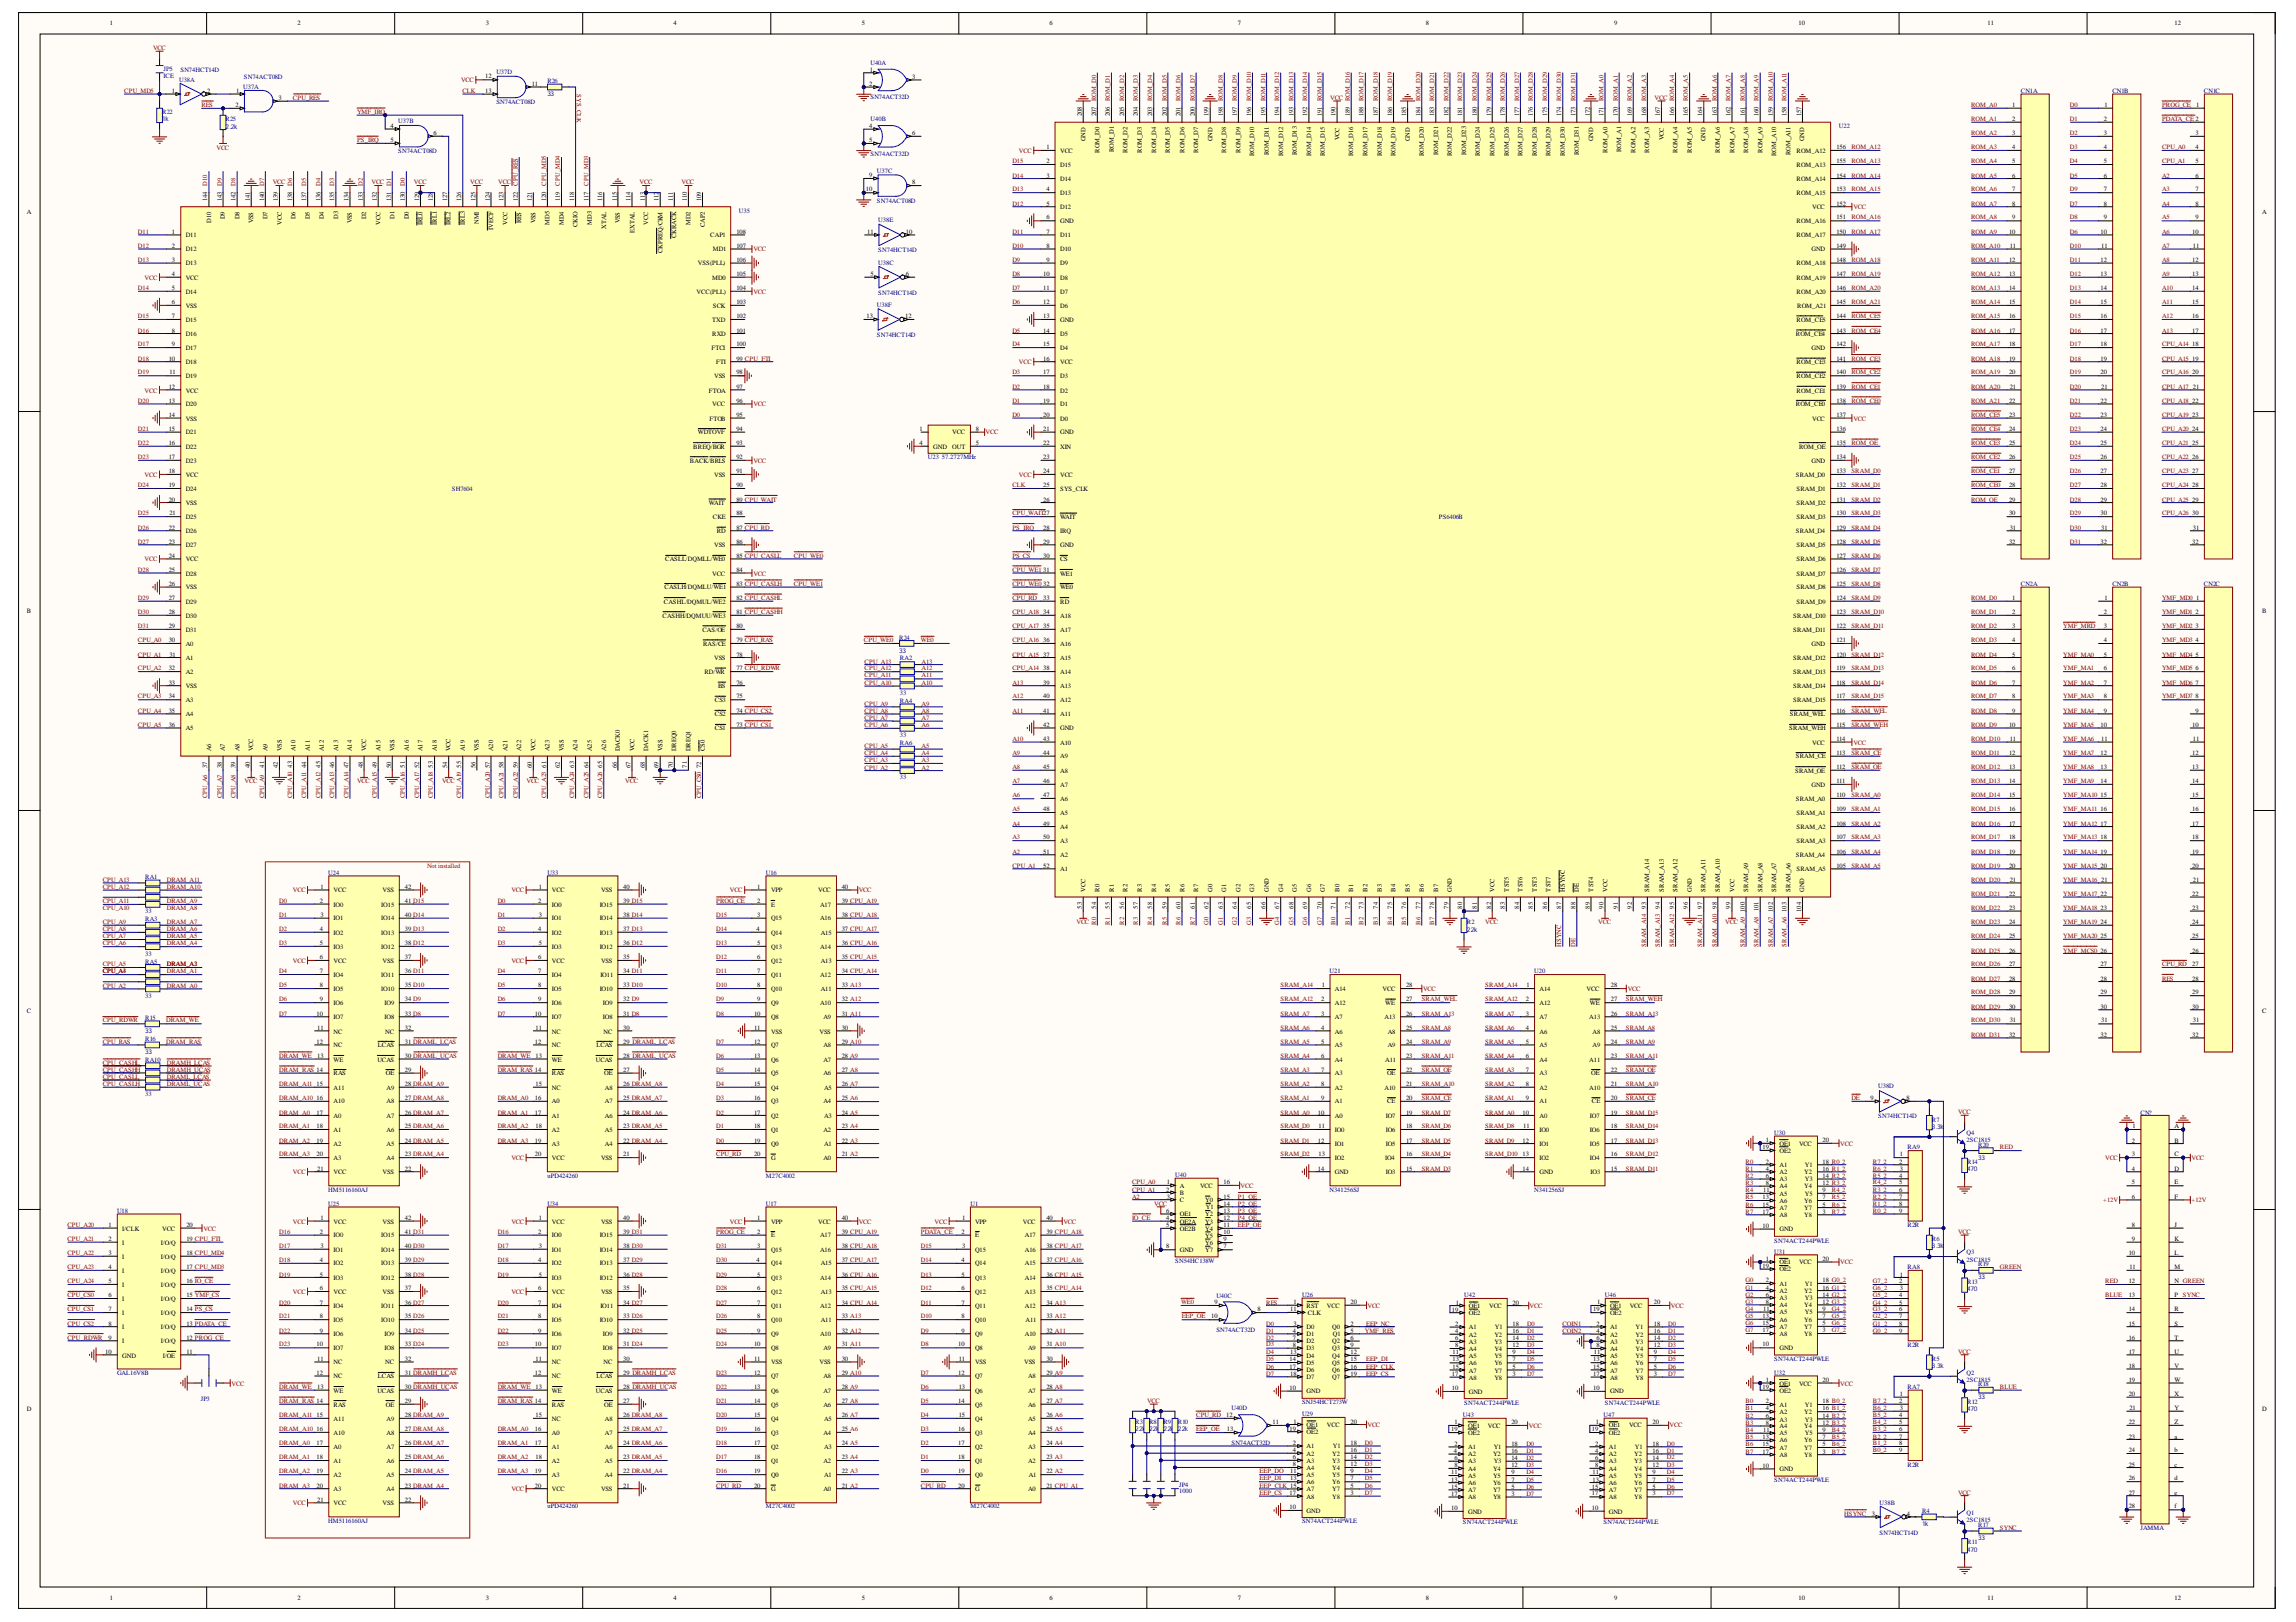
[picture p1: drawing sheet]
<svg xmlns="http://www.w3.org/2000/svg" width="297mm" height="210mm" viewBox="0 0 297 210" stroke-linecap="round" stroke-linejoin="round" font-family="sans-serif">
<defs><g id="words">
<g font-size=".8">
<text x="14.2" y="3.3">1</text>
<text x="38.5" y="3.3">2</text>
<text x="62.9" y="3.3">3</text>
<text x="87.1" y="3.3">4</text>
<text x="111.5" y="3.3">5</text>
<text x="135.8" y="3.3">6</text>
<text x="160.2" y="3.3">7</text>
<text x="184.4" y="3.3">8</text>
<text x="208.8" y="3.3">9</text>
<text x="232.7" y="3.3">10</text>
<text x="257.1" y="3.3">11</text>
<text x="281.3" y="3.3">12</text>
<text x="62.8" y="10.1">12</text>
<text x="68.8" y="11.1">11</text>
<text x="112.4" y="11.2">2</text>
<text x="112.5" y="9.3">1</text>
<text x="118" y="10.2">3</text>
<text x="22.3" y="12">1</text>
<text x="26.8" y="12">2</text>
<text x="30.5" y="13.9">2</text>
<text x="30.5" y="12">1</text>
<text x="36" y="12.9">3</text>
<text x="50.5" y="16.6">4</text>
<text x="56.1" y="17.5">6</text>
<text x="62.8" y="12">13</text>
<text x="112.4" y="16.6">4</text>
<text x="118" y="17.5">6</text>
<text x="139.9" y="15" transform="rotate(-90 139.9 15)">208</text>
<text x="141.8" y="15" transform="rotate(-90 141.8 15)">207</text>
<text x="143.6" y="15" transform="rotate(-90 143.6 15)">206</text>
<text x="145.4" y="15" transform="rotate(-90 145.4 15)">205</text>
<text x="147.2" y="15" transform="rotate(-90 147.2 15)">204</text>
<text x="149.1" y="15" transform="rotate(-90 149.1 15)">203</text>
<text x="150.9" y="15" transform="rotate(-90 150.9 15)">202</text>
<text x="152.7" y="15" transform="rotate(-90 152.7 15)">201</text>
<text x="154.6" y="15" transform="rotate(-90 154.6 15)">200</text>
<text x="156.4" y="15" transform="rotate(-90 156.4 15)">199</text>
<text x="158.2" y="15" transform="rotate(-90 158.2 15)">198</text>
<text x="160" y="15" transform="rotate(-90 160 15)">197</text>
<text x="161.9" y="15" transform="rotate(-90 161.9 15)">196</text>
<text x="163.7" y="15" transform="rotate(-90 163.7 15)">195</text>
<text x="165.5" y="15" transform="rotate(-90 165.5 15)">194</text>
<text x="167.4" y="15" transform="rotate(-90 167.4 15)">193</text>
<text x="169.1" y="15" transform="rotate(-90 169.1 15)">192</text>
<text x="171" y="15" transform="rotate(-90 171 15)">191</text>
<text x="172.8" y="15" transform="rotate(-90 172.8 15)">190</text>
<text x="174.6" y="15" transform="rotate(-90 174.6 15)">189</text>
<text x="176.4" y="15" transform="rotate(-90 176.4 15)">188</text>
<text x="178.3" y="15" transform="rotate(-90 178.3 15)">187</text>
<text x="180.1" y="15" transform="rotate(-90 180.1 15)">186</text>
<text x="181.9" y="15" transform="rotate(-90 181.9 15)">185</text>
<text x="183.8" y="15" transform="rotate(-90 183.8 15)">184</text>
<text x="185.5" y="15" transform="rotate(-90 185.5 15)">183</text>
<text x="187.4" y="15" transform="rotate(-90 187.4 15)">182</text>
<text x="189.2" y="15" transform="rotate(-90 189.2 15)">181</text>
<text x="191" y="15" transform="rotate(-90 191 15)">180</text>
<text x="192.9" y="15" transform="rotate(-90 192.9 15)">179</text>
<text x="194.7" y="15" transform="rotate(-90 194.7 15)">178</text>
<text x="196.5" y="15" transform="rotate(-90 196.5 15)">177</text>
<text x="198.3" y="15" transform="rotate(-90 198.3 15)">176</text>
<text x="200.2" y="15" transform="rotate(-90 200.2 15)">175</text>
<text x="202" y="15" transform="rotate(-90 202 15)">174</text>
<text x="203.8" y="15" transform="rotate(-90 203.8 15)">173</text>
<text x="205.7" y="15" transform="rotate(-90 205.7 15)">172</text>
<text x="207.5" y="15" transform="rotate(-90 207.5 15)">171</text>
<text x="209.3" y="15" transform="rotate(-90 209.3 15)">170</text>
<text x="211.1" y="15" transform="rotate(-90 211.1 15)">169</text>
<text x="213" y="15" transform="rotate(-90 213 15)">168</text>
<text x="214.7" y="15" transform="rotate(-90 214.7 15)">167</text>
<text x="216.6" y="15" transform="rotate(-90 216.6 15)">166</text>
<text x="218.4" y="15" transform="rotate(-90 218.4 15)">165</text>
<text x="220.2" y="15" transform="rotate(-90 220.2 15)">164</text>
<text x="222.1" y="15" transform="rotate(-90 222.1 15)">163</text>
<text x="223.9" y="15" transform="rotate(-90 223.9 15)">162</text>
<text x="225.7" y="15" transform="rotate(-90 225.7 15)">161</text>
<text x="227.5" y="15" transform="rotate(-90 227.5 15)">160</text>
<text x="229.4" y="15" transform="rotate(-90 229.4 15)">159</text>
<text x="231.1" y="15" transform="rotate(-90 231.1 15)">158</text>
<text x="233" y="15" transform="rotate(-90 233 15)">157</text>
<text x="260.3" y="13.9">1</text>
<text x="260.3" y="15.6">2</text>
<text x="260.3" y="17.5">3</text>
<text x="272.2" y="15.6">2</text>
<text x="272.2" y="17.5">3</text>
<text x="272.3" y="13.9">1</text>
<text x="284" y="17.5">3</text>
<text x="284.1" y="13.9">1</text>
<text x="50.5" y="18.4">5</text>
<text x="112.4" y="22.9">9</text>
<text x="112.4" y="18.4">5</text>
<text x="118" y="23.8">8</text>
<text x="135.4" y="19.3">1</text>
<text x="135.4" y="21.1">2</text>
<text x="135.4" y="23">3</text>
<text x="137.1" y="19.8">VCC</text>
<text x="137.1" y="21.6">D15</text>
<text x="137.1" y="23.4">D14</text>
<text x="140.4" y="18.3" transform="rotate(-90 140.4 18.3)">GND</text>
<text x="142.2" y="19.8" transform="rotate(-90 142.2 19.8)">ROM_D0</text>
<text x="144.1" y="19.7" transform="rotate(-90 144.1 19.7)">ROM_D1</text>
<text x="145.9" y="19.8" transform="rotate(-90 145.9 19.8)">ROM_D2</text>
<text x="147.7" y="19.8" transform="rotate(-90 147.7 19.8)">ROM_D3</text>
<text x="149.6" y="19.8" transform="rotate(-90 149.6 19.8)">ROM_D4</text>
<text x="151.4" y="19.8" transform="rotate(-90 151.4 19.8)">ROM_D5</text>
<text x="153.2" y="19.8" transform="rotate(-90 153.2 19.8)">ROM_D6</text>
<text x="155" y="19.8" transform="rotate(-90 155 19.8)">ROM_D7</text>
<text x="156.9" y="18.3" transform="rotate(-90 156.9 18.3)">GND</text>
<text x="158.6" y="19.8" transform="rotate(-90 158.6 19.8)">ROM_D8</text>
<text x="160.5" y="19.8" transform="rotate(-90 160.5 19.8)">ROM_D9</text>
<text x="162.3" y="20.2" transform="rotate(-90 162.3 20.2)">ROM_D10</text>
<text x="164.1" y="20.1" transform="rotate(-90 164.1 20.1)">ROM_D11</text>
<text x="166" y="20.2" transform="rotate(-90 166 20.2)">ROM_D12</text>
<text x="167.8" y="20.1" transform="rotate(-90 167.8 20.1)">ROM_D13</text>
<text x="169.6" y="20.2" transform="rotate(-90 169.6 20.2)">ROM_D14</text>
<text x="171.4" y="20.2" transform="rotate(-90 171.4 20.2)">ROM_D15</text>
<text x="173.3" y="18.2" transform="rotate(-90 173.3 18.2)">VCC</text>
<text x="175.1" y="20.2" transform="rotate(-90 175.1 20.2)">ROM_D16</text>
<text x="176.9" y="20.2" transform="rotate(-90 176.9 20.2)">ROM_D17</text>
<text x="178.8" y="20.2" transform="rotate(-90 178.8 20.2)">ROM_D18</text>
<text x="180.6" y="20.2" transform="rotate(-90 180.6 20.2)">ROM_D19</text>
<text x="182.4" y="18.3" transform="rotate(-90 182.4 18.3)">GND</text>
<text x="184.2" y="20.2" transform="rotate(-90 184.2 20.2)">ROM_D20</text>
<text x="186" y="20.1" transform="rotate(-90 186 20.1)">ROM_D21</text>
<text x="187.8" y="20.2" transform="rotate(-90 187.8 20.2)">ROM_D22</text>
<text x="189.7" y="20.1" transform="rotate(-90 189.7 20.1)">ROM_D23</text>
<text x="191.5" y="20.2" transform="rotate(-90 191.5 20.2)">ROM_D24</text>
<text x="193.3" y="20.2" transform="rotate(-90 193.3 20.2)">ROM_D25</text>
<text x="195.2" y="20.2" transform="rotate(-90 195.2 20.2)">ROM_D26</text>
<text x="197" y="20.2" transform="rotate(-90 197 20.2)">ROM_D27</text>
<text x="198.8" y="20.2" transform="rotate(-90 198.8 20.2)">ROM_D28</text>
<text x="200.6" y="20.2" transform="rotate(-90 200.6 20.2)">ROM_D29</text>
<text x="202.5" y="20.2" transform="rotate(-90 202.5 20.2)">ROM_D30</text>
<text x="204.2" y="20.1" transform="rotate(-90 204.2 20.1)">ROM_D31</text>
<text x="206.1" y="18.3" transform="rotate(-90 206.1 18.3)">GND</text>
<text x="208" y="19.8" transform="rotate(-90 208 19.8)">ROM_A0</text>
<text x="209.7" y="19.7" transform="rotate(-90 209.7 19.7)">ROM_A1</text>
<text x="211.6" y="19.8" transform="rotate(-90 211.6 19.8)">ROM_A2</text>
<text x="213.4" y="19.8" transform="rotate(-90 213.4 19.8)">ROM_A3</text>
<text x="215.2" y="18.2" transform="rotate(-90 215.2 18.2)">VCC</text>
<text x="217" y="19.8" transform="rotate(-90 217 19.8)">ROM_A4</text>
<text x="218.9" y="19.8" transform="rotate(-90 218.9 19.8)">ROM_A5</text>
<text x="220.7" y="18.3" transform="rotate(-90 220.7 18.3)">GND</text>
<text x="222.5" y="19.8" transform="rotate(-90 222.5 19.8)">ROM_A6</text>
<text x="224.4" y="19.8" transform="rotate(-90 224.4 19.8)">ROM_A7</text>
<text x="226.2" y="19.8" transform="rotate(-90 226.2 19.8)">ROM_A8</text>
<text x="228" y="19.8" transform="rotate(-90 228 19.8)">ROM_A9</text>
<text x="229.8" y="20.2" transform="rotate(-90 229.8 20.2)">ROM_A10</text>
<text x="231.7" y="20.1" transform="rotate(-90 231.7 20.1)">ROM_A11</text>
<text x="232.4" y="23.4">ROM_A14</text>
<text x="232.4" y="21.6">ROM_A13</text>
<text x="232.4" y="19.8">ROM_A12</text>
<text x="233.4" y="18.3" transform="rotate(-90 233.4 18.3)">GND</text>
<text x="237.6" y="23">154</text>
<text x="237.6" y="21.1">155</text>
<text x="237.6" y="19.3">156</text>
<text x="260.3" y="19.3">4</text>
<text x="260.3" y="21.1">5</text>
<text x="260.3" y="23">6</text>
<text x="272.2" y="19.3">4</text>
<text x="272.2" y="21.1">5</text>
<text x="272.2" y="23">6</text>
<text x="284" y="19.3">4</text>
<text x="284" y="21.1">5</text>
<text x="284" y="23">6</text>
<text x="3.5" y="27.7">A</text>
<text x="26.8" y="26" transform="rotate(-90 26.8 26)">144</text>
<text x="27.3" y="28.8" transform="rotate(-90 27.3 28.8)">D10</text>
<text x="28.7" y="26" transform="rotate(-90 28.7 26)">143</text>
<text x="29.1" y="28.4" transform="rotate(-90 29.1 28.4)">D9</text>
<text x="30.5" y="26" transform="rotate(-90 30.5 26)">142</text>
<text x="31" y="28.4" transform="rotate(-90 31 28.4)">D8</text>
<text x="32.3" y="26" transform="rotate(-90 32.3 26)">141</text>
<text x="32.7" y="28.9" transform="rotate(-90 32.7 28.9)">VSS</text>
<text x="34.2" y="26" transform="rotate(-90 34.2 26)">140</text>
<text x="34.6" y="28.4" transform="rotate(-90 34.6 28.4)">D7</text>
<text x="36" y="26" transform="rotate(-90 36 26)">139</text>
<text x="36.5" y="29.1" transform="rotate(-90 36.5 29.1)">VCC</text>
<text x="37.8" y="26" transform="rotate(-90 37.8 26)">138</text>
<text x="38.2" y="28.4" transform="rotate(-90 38.2 28.4)">D6</text>
<text x="39.6" y="26" transform="rotate(-90 39.6 26)">137</text>
<text x="40.1" y="28.4" transform="rotate(-90 40.1 28.4)">D5</text>
<text x="41.5" y="26" transform="rotate(-90 41.5 26)">136</text>
<text x="41.9" y="28.4" transform="rotate(-90 41.9 28.4)">D4</text>
<text x="43.2" y="26" transform="rotate(-90 43.2 26)">135</text>
<text x="43.7" y="28.3" transform="rotate(-90 43.7 28.3)">D3</text>
<text x="45.1" y="26" transform="rotate(-90 45.1 26)">134</text>
<text x="45.5" y="28.9" transform="rotate(-90 45.5 28.9)">VSS</text>
<text x="47" y="26" transform="rotate(-90 47 26)">133</text>
<text x="47.4" y="28.4" transform="rotate(-90 47.4 28.4)">D2</text>
<text x="48.7" y="26" transform="rotate(-90 48.7 26)">132</text>
<text x="49.2" y="29.1" transform="rotate(-90 49.2 29.1)">VCC</text>
<text x="50.6" y="26" transform="rotate(-90 50.6 26)">131</text>
<text x="51" y="28.3" transform="rotate(-90 51 28.3)">D1</text>
<text x="52.4" y="26" transform="rotate(-90 52.4 26)">130</text>
<text x="52.9" y="28.4" transform="rotate(-90 52.9 28.4)">D0</text>
<text x="54.2" y="26" transform="rotate(-90 54.2 26)">129</text>
<text x="54.7" y="29.2" transform="rotate(-90 54.7 29.2)">IRL0</text>
<text x="56" y="26" transform="rotate(-90 56 26)">128</text>
<text x="56.5" y="29.1" transform="rotate(-90 56.5 29.1)">IRL1</text>
<text x="57.9" y="26" transform="rotate(-90 57.9 26)">127</text>
<text x="58.3" y="29.2" transform="rotate(-90 58.3 29.2)">IRL2</text>
<text x="59.6" y="26" transform="rotate(-90 59.6 26)">126</text>
<text x="60.2" y="29.1" transform="rotate(-90 60.2 29.1)">IRL3</text>
<text x="61.5" y="26" transform="rotate(-90 61.5 26)">125</text>
<text x="61.9" y="29" transform="rotate(-90 61.9 29)">NMI</text>
<text x="63.4" y="26" transform="rotate(-90 63.4 26)">124</text>
<text x="63.8" y="29.8" transform="rotate(-90 63.8 29.8)">IVECF</text>
<text x="65.1" y="26" transform="rotate(-90 65.1 26)">123</text>
<text x="65.7" y="29.1" transform="rotate(-90 65.7 29.1)">VCC</text>
<text x="67" y="26" transform="rotate(-90 67 26)">122</text>
<text x="67.4" y="28.9" transform="rotate(-90 67.4 28.9)">RES</text>
<text x="68.8" y="26" transform="rotate(-90 68.8 26)">121</text>
<text x="69.3" y="28.9" transform="rotate(-90 69.3 28.9)">VSS</text>
<text x="70.6" y="26" transform="rotate(-90 70.6 26)">120</text>
<text x="71.1" y="29.1" transform="rotate(-90 71.1 29.1)">MD5</text>
<text x="72.4" y="26" transform="rotate(-90 72.4 26)">119</text>
<text x="72.9" y="29.2" transform="rotate(-90 72.9 29.2)">MD4</text>
<text x="74.3" y="26" transform="rotate(-90 74.3 26)">118</text>
<text x="74.7" y="29.4" transform="rotate(-90 74.7 29.4)">CKIO</text>
<text x="76.1" y="26" transform="rotate(-90 76.1 26)">117</text>
<text x="76.6" y="29.1" transform="rotate(-90 76.6 29.1)">MD3</text>
<text x="77.9" y="26" transform="rotate(-90 77.9 26)">116</text>
<text x="78.4" y="29.6" transform="rotate(-90 78.4 29.6)">XTAL</text>
<text x="79.8" y="26" transform="rotate(-90 79.8 26)">115</text>
<text x="80.2" y="28.9" transform="rotate(-90 80.2 28.9)">VSS</text>
<text x="81.6" y="26" transform="rotate(-90 81.6 26)">114</text>
<text x="83.4" y="26" transform="rotate(-90 83.4 26)">113</text>
<text x="83.8" y="29.1" transform="rotate(-90 83.8 29.1)">VCC</text>
<text x="85.2" y="26" transform="rotate(-90 85.2 26)">112</text>
<text x="87.1" y="26" transform="rotate(-90 87.1 26)">111</text>
<text x="88.8" y="26" transform="rotate(-90 88.8 26)">110</text>
<text x="89.3" y="29.2" transform="rotate(-90 89.3 29.2)">MD2</text>
<text x="90.7" y="26" transform="rotate(-90 90.7 26)">109</text>
<text x="91.2" y="29.4" transform="rotate(-90 91.2 29.4)">CAP2</text>
<text x="112" y="24.8">10</text>
<text x="135.4" y="24.8">4</text>
<text x="135.4" y="26.6">5</text>
<text x="135.4" y="28.4">6</text>
<text x="137.1" y="25.3">D13</text>
<text x="137.1" y="27.1">D12</text>
<text x="137.1" y="28.9">GND</text>
<text x="232.4" y="28.9">ROM_A16</text>
<text x="232.4" y="25.3">ROM_A15</text>
<text x="234.4" y="27.1">VCC</text>
<text x="237.6" y="28.4">151</text>
<text x="237.6" y="26.6">152</text>
<text x="237.6" y="24.8">153</text>
<text x="260.3" y="24.8">7</text>
<text x="260.3" y="26.6">8</text>
<text x="260.3" y="28.4">9</text>
<text x="272.2" y="24.8">7</text>
<text x="272.2" y="26.6">8</text>
<text x="272.2" y="28.4">9</text>
<text x="284" y="24.8">7</text>
<text x="284" y="26.6">8</text>
<text x="284" y="28.4">9</text>
<text x="292.7" y="27.7">A</text>
<text x="22.3" y="30.3">1</text>
<text x="22.3" y="32">2</text>
<text x="22.3" y="33.9">3</text>
<text x="22.3" y="35.8">4</text>
<text x="24" y="30.7">D11</text>
<text x="24" y="32.5">D12</text>
<text x="24" y="34.3">D13</text>
<text x="82.1" y="30.1" transform="rotate(-90 82.1 30.1)">EXTAL</text>
<text x="85.7" y="32.8" transform="rotate(-90 85.7 32.8)">CKPREQ/CKM</text>
<text x="87.5" y="30.9" transform="rotate(-90 87.5 30.9)">CKRACK</text>
<text x="90.3" y="34.3">VSS(PLL)</text>
<text x="91.9" y="30.7">CAP1</text>
<text x="92.2" y="32.5">MD1</text>
<text x="95.3" y="35.8">105</text>
<text x="95.3" y="33.9">106</text>
<text x="95.3" y="32">107</text>
<text x="95.3" y="30.3">108</text>
<text x="112.2" y="30.3">11</text>
<text x="112.6" y="35.8">5</text>
<text x="117.2" y="35.8">6</text>
<text x="117.2" y="30.3">10</text>
<text x="134.9" y="35.8">10</text>
<text x="135.4" y="30.3">7</text>
<text x="135.4" y="32">8</text>
<text x="135.4" y="33.9">9</text>
<text x="137.1" y="30.7">D11</text>
<text x="137.1" y="32.5">D10</text>
<text x="137.1" y="34.3">D9</text>
<text x="232.4" y="34.3">ROM_A18</text>
<text x="232.4" y="30.7">ROM_A17</text>
<text x="234.4" y="32.5">GND</text>
<text x="237.6" y="35.8">147</text>
<text x="237.6" y="33.9">148</text>
<text x="237.6" y="32">149</text>
<text x="237.6" y="30.3">150</text>
<text x="259.9" y="30.3">10</text>
<text x="259.9" y="33.9">12</text>
<text x="259.9" y="35.8">13</text>
<text x="260" y="32">11</text>
<text x="271.8" y="30.3">10</text>
<text x="271.8" y="33.9">12</text>
<text x="271.8" y="35.8">13</text>
<text x="271.8" y="32">11</text>
<text x="283.6" y="30.3">10</text>
<text x="283.6" y="33.9">12</text>
<text x="283.6" y="35.8">13</text>
<text x="283.7" y="32">11</text>
<text x="22.3" y="37.5">5</text>
<text x="22.3" y="39.4">6</text>
<text x="22.3" y="41.2">7</text>
<text x="24" y="36.2">VCC</text>
<text x="24" y="38">D14</text>
<text x="24" y="39.8">VSS</text>
<text x="24" y="41.7">D15</text>
<text x="90.1" y="38">VCC(PLL)</text>
<text x="92.1" y="41.7">TXD</text>
<text x="92.1" y="36.2">MD0</text>
<text x="92.2" y="39.8">SCK</text>
<text x="95.3" y="41.2">102</text>
<text x="95.3" y="39.4">103</text>
<text x="95.3" y="37.5">104</text>
<text x="112.1" y="41.2">13</text>
<text x="117.1" y="41.2">12</text>
<text x="134.9" y="37.5">11</text>
<text x="134.9" y="39.4">12</text>
<text x="134.9" y="41.2">13</text>
<text x="137.1" y="36.2">D8</text>
<text x="137.1" y="38">D7</text>
<text x="137.1" y="39.8">D6</text>
<text x="137.1" y="41.7">GND</text>
<text x="232.4" y="41.7">ROM_CE5</text>
<text x="232.4" y="38">ROM_A20</text>
<text x="232.4" y="36.2">ROM_A19</text>
<text x="232.5" y="39.8">ROM_A21</text>
<text x="237.6" y="41.2">144</text>
<text x="237.6" y="39.4">145</text>
<text x="237.6" y="37.5">146</text>
<text x="259.9" y="37.5">14</text>
<text x="259.9" y="39.4">15</text>
<text x="259.9" y="41.2">16</text>
<text x="271.8" y="37.5">14</text>
<text x="271.8" y="39.4">15</text>
<text x="271.8" y="41.2">16</text>
<text x="283.6" y="37.5">14</text>
<text x="283.6" y="39.4">15</text>
<text x="283.6" y="41.2">16</text>
<text x="21.8" y="46.7">10</text>
<text x="22.3" y="43">8</text>
<text x="22.3" y="44.8">9</text>
<text x="24" y="43.5">D16</text>
<text x="24" y="45.3">D17</text>
<text x="24" y="47.1">D18</text>
<text x="92.1" y="45.3">FTCI</text>
<text x="92.1" y="43.5">RXD</text>
<text x="92.6" y="47.1">FTI</text>
<text x="95.3" y="46.7">99 CPU_FTI</text>
<text x="95.3" y="44.8">100</text>
<text x="95.3" y="43">101</text>
<text x="134.9" y="43">14</text>
<text x="134.9" y="44.8">15</text>
<text x="134.9" y="46.7">16</text>
<text x="137.1" y="43.5">D5</text>
<text x="137.1" y="45.3">D4</text>
<text x="137.1" y="47.1">VCC</text>
<text x="232.3" y="43.5">ROM_CE4</text>
<text x="232.4" y="47.1">ROM_CE3</text>
<text x="234.4" y="45.3">GND</text>
<text x="237.6" y="46.7">141</text>
<text x="237.6" y="44.8">142</text>
<text x="237.6" y="43">143</text>
<text x="259.9" y="43">17</text>
<text x="259.9" y="44.8">18</text>
<text x="259.9" y="46.7">19</text>
<text x="271.8" y="43">17</text>
<text x="271.8" y="44.8">18</text>
<text x="271.8" y="46.7">19</text>
<text x="283.6" y="43">17</text>
<text x="283.6" y="44.8">18</text>
<text x="283.6" y="46.7">19</text>
<text x="21.8" y="50.3">12</text>
<text x="21.8" y="52.2">13</text>
<text x="21.8" y="53.9">14</text>
<text x="21.9" y="48.4">11</text>
<text x="24" y="48.9">D19</text>
<text x="24" y="50.8">VCC</text>
<text x="24" y="52.6">D20</text>
<text x="91.7" y="50.8">FTOA</text>
<text x="92.1" y="52.6">VCC</text>
<text x="92.4" y="48.9">VSS</text>
<text x="95.3" y="53.9">95</text>
<text x="95.3" y="52.2">96</text>
<text x="95.3" y="50.3">97</text>
<text x="95.3" y="48.4">98</text>
<text x="134.9" y="48.4">17</text>
<text x="134.9" y="50.3">18</text>
<text x="134.9" y="52.2">19</text>
<text x="134.9" y="53.9">20</text>
<text x="137.1" y="48.9">D3</text>
<text x="137.1" y="50.8">D2</text>
<text x="137.1" y="52.6">D1</text>
<text x="232.3" y="52.6">ROM_CE0</text>
<text x="232.4" y="50.8">ROM_CE1</text>
<text x="232.4" y="48.9">ROM_CE2</text>
<text x="237.6" y="53.9">137</text>
<text x="237.6" y="52.2">138</text>
<text x="237.6" y="50.3">139</text>
<text x="237.6" y="48.4">140</text>
<text x="259.9" y="48.4">20</text>
<text x="259.9" y="52.2">22</text>
<text x="259.9" y="53.9">23</text>
<text x="260" y="50.3">21</text>
<text x="271.8" y="48.4">20</text>
<text x="271.8" y="52.2">22</text>
<text x="271.8" y="53.9">23</text>
<text x="271.8" y="50.3">21</text>
<text x="283.6" y="48.4">20</text>
<text x="283.6" y="52.2">22</text>
<text x="283.6" y="53.9">23</text>
<text x="283.7" y="50.3">21</text>
<text x="21.8" y="55.8">15</text>
<text x="21.8" y="57.6">16</text>
<text x="21.8" y="59.4">17</text>
<text x="24" y="54.4">VSS</text>
<text x="24" y="56.2">D21</text>
<text x="24" y="58.1">D22</text>
<text x="24" y="59.9">D23</text>
<text x="89.3" y="59.9">BACK/BRLS</text>
<text x="89.7" y="58.1">BREQ/BGR</text>
<text x="90.3" y="56.2">WDTOVF</text>
<text x="91.8" y="54.4">FTOB</text>
<text x="95.3" y="59.4">92</text>
<text x="95.3" y="57.6">93</text>
<text x="95.3" y="55.8">94</text>
<text x="119" y="55.8">1</text>
<text x="119" y="57.6">4</text>
<text x="120.7" y="58.1">GND</text>
<text x="123.2" y="56.2">VCC</text>
<text x="123.2" y="58.1">OUT</text>
<text x="126.2" y="55.8">8</text>
<text x="126.2" y="57.6">5</text>
<text x="134.9" y="55.8">21</text>
<text x="134.9" y="57.6">22</text>
<text x="134.9" y="59.4">23</text>
<text x="137.1" y="54.4">D0</text>
<text x="137.1" y="56.2">GND</text>
<text x="137.1" y="58.1">XIN</text>
<text x="232.8" y="58.1">ROM_OE</text>
<text x="234.4" y="59.9">GND</text>
<text x="234.4" y="54.4">VCC</text>
<text x="237.6" y="59.4">134</text>
<text x="237.6" y="57.6">135</text>
<text x="237.6" y="55.8">136</text>
<text x="259.9" y="55.8">24</text>
<text x="259.9" y="57.6">25</text>
<text x="259.9" y="59.4">26</text>
<text x="271.8" y="55.8">24</text>
<text x="271.8" y="57.6">25</text>
<text x="271.8" y="59.4">26</text>
<text x="283.6" y="55.8">24</text>
<text x="283.6" y="57.6">25</text>
<text x="283.6" y="59.4">26</text>
<text x="21.8" y="61.2">18</text>
<text x="21.8" y="63.1">19</text>
<text x="21.8" y="64.9">20</text>
<text x="24" y="61.7">VCC</text>
<text x="24" y="63.5">D24</text>
<text x="24" y="65.3">VSS</text>
<text x="91.7" y="65.3">WAIT</text>
<text x="92.4" y="61.7">VSS</text>
<text x="95.3" y="64.9">89 CPU_WAIT</text>
<text x="95.3" y="63.1">90</text>
<text x="95.3" y="61.2">91</text>
<text x="134.9" y="61.2">24</text>
<text x="134.9" y="63.1">25</text>
<text x="134.9" y="64.9">26</text>
<text x="137.1" y="61.7">VCC</text>
<text x="137.1" y="63.5">SYS_CLK</text>
<text x="232.3" y="61.7">SRAM_D0</text>
<text x="232.4" y="65.3">SRAM_D2</text>
<text x="232.4" y="63.5">SRAM_D1</text>
<text x="237.6" y="64.9">131</text>
<text x="237.6" y="63.1">132</text>
<text x="237.6" y="61.2">133</text>
<text x="259.9" y="61.2">27</text>
<text x="259.9" y="63.1">28</text>
<text x="259.9" y="64.9">29</text>
<text x="271.8" y="61.2">27</text>
<text x="271.8" y="63.1">28</text>
<text x="271.8" y="64.9">29</text>
<text x="283.6" y="61.2">27</text>
<text x="283.6" y="63.1">28</text>
<text x="283.6" y="64.9">29</text>
<text x="21.8" y="68.6">22</text>
<text x="21.8" y="70.3">23</text>
<text x="21.9" y="66.7">21</text>
<text x="24" y="67.2">D25</text>
<text x="24" y="69">D26</text>
<text x="24" y="70.8">D27</text>
<text x="92.2" y="67.2">CKE</text>
<text x="92.4" y="70.8">VSS</text>
<text x="92.7" y="69">RD</text>
<text x="95.3" y="70.3">86</text>
<text x="95.3" y="68.6">87 CPU_RD</text>
<text x="95.3" y="66.7">88</text>
<text x="134.9" y="68.6">28</text>
<text x="134.9" y="70.3">29</text>
<text x="137.1" y="67.2">WAIT</text>
<text x="137.1" y="69">IRQ</text>
<text x="137.1" y="70.8">GND</text>
<text x="232.3" y="69">SRAM_D4</text>
<text x="232.4" y="70.8">SRAM_D5</text>
<text x="232.4" y="67.2">SRAM_D3</text>
<text x="237.6" y="70.3">128</text>
<text x="237.6" y="68.6">129</text>
<text x="237.6" y="66.7">130</text>
<text x="259.9" y="66.7">30</text>
<text x="259.9" y="70.3">32</text>
<text x="260" y="68.6">31</text>
<text x="271.8" y="66.7">30</text>
<text x="271.8" y="70.3">32</text>
<text x="271.8" y="68.6">31</text>
<text x="283.6" y="66.7">30</text>
<text x="283.6" y="70.3">32</text>
<text x="283.7" y="68.6">31</text>
<text x="21.8" y="72.2">24</text>
<text x="21.8" y="74">25</text>
<text x="21.8" y="75.8">26</text>
<text x="21.8" y="77.7">27</text>
<text x="24" y="72.6">VCC</text>
<text x="24" y="74.5">D28</text>
<text x="24" y="76.3">VSS</text>
<text x="86" y="76.3">CASLH/DQMLU/WE1</text>
<text x="86" y="72.6">CASLL/DQMLL/WE0</text>
<text x="92.1" y="74.5">VCC</text>
<text x="95.3" y="77.7">82 CPU_CASHL</text>
<text x="95.3" y="75.8">83 CPU_CASLH</text>
<text x="95.3" y="74">84</text>
<text x="95.3" y="72.2">85 CPU_CASLL</text>
<text x="134.9" y="72.2">30</text>
<text x="134.9" y="74">31</text>
<text x="134.9" y="75.8">32</text>
<text x="134.9" y="77.7">33</text>
<text x="137.1" y="72.6">CS</text>
<text x="137.1" y="74.5">WE1</text>
<text x="137.1" y="76.3">WE0</text>
<text x="232.4" y="76.3">SRAM_D8</text>
<text x="232.4" y="74.5">SRAM_D7</text>
<text x="232.4" y="72.6">SRAM_D6</text>
<text x="237.6" y="77.7">124</text>
<text x="237.6" y="75.8">125</text>
<text x="237.6" y="74">126</text>
<text x="237.6" y="72.2">127</text>
<text x="260.3" y="77.7">1</text>
<text x="272.3" y="77.7">1</text>
<text x="284.1" y="77.7">1</text>
<text x="3.5" y="79.4">B</text>
<text x="21.8" y="79.5">28</text>
<text x="21.8" y="81.3">29</text>
<text x="21.8" y="83.1">30</text>
<text x="24" y="78.1">D29</text>
<text x="24" y="80">D30</text>
<text x="24" y="81.8">D31</text>
<text x="24" y="83.6">A0</text>
<text x="85.7" y="80">CASHH/DQMUU/WE3</text>
<text x="85.9" y="78.1">CASHL/DQMUL/WE2</text>
<text x="90.9" y="81.8">CAS/OE</text>
<text x="91" y="83.6">RAS/CE</text>
<text x="95.3" y="83.1">79 CPU_RAS</text>
<text x="95.3" y="81.3">80</text>
<text x="95.3" y="79.5">81 CPU_CASHH</text>
<text x="134.9" y="79.5">34</text>
<text x="134.9" y="81.3">35</text>
<text x="134.9" y="83.1">36</text>
<text x="137.1" y="78.1">RD</text>
<text x="137.1" y="80">A18</text>
<text x="137.1" y="81.8">A17</text>
<text x="137.1" y="83.6">A16</text>
<text x="232" y="81.8">SRAM_D11</text>
<text x="232" y="80">SRAM_D10</text>
<text x="232.4" y="78.1">SRAM_D9</text>
<text x="234.4" y="83.6">GND</text>
<text x="237.6" y="83.1">121</text>
<text x="237.6" y="81.3">122</text>
<text x="237.6" y="79.5">123</text>
<text x="260.3" y="79.5">2</text>
<text x="260.3" y="81.3">3</text>
<text x="260.3" y="83.1">4</text>
<text x="272.2" y="79.5">2</text>
<text x="272.2" y="81.3">3</text>
<text x="272.2" y="83.1">4</text>
<text x="284" y="79.5">2</text>
<text x="284" y="81.3">3</text>
<text x="284" y="83.1">4</text>
<text x="292.7" y="79.4">B</text>
<text x="21.8" y="86.7">32</text>
<text x="21.8" y="88.6">33</text>
<text x="21.9" y="85">31</text>
<text x="24" y="85.4">A1</text>
<text x="24" y="87.2">A2</text>
<text x="24" y="89">VSS</text>
<text x="91.1" y="87.2">RD/WR</text>
<text x="92.4" y="85.4">VSS</text>
<text x="92.9" y="89">BS</text>
<text x="95.3" y="88.6">76</text>
<text x="95.3" y="86.7">77 CPU_RDWR</text>
<text x="95.3" y="85">78</text>
<text x="134.9" y="85">37</text>
<text x="134.9" y="86.7">38</text>
<text x="134.9" y="88.6">39</text>
<text x="137.1" y="85.4">A15</text>
<text x="137.1" y="87.2">A14</text>
<text x="137.1" y="89">A13</text>
<text x="232" y="89">SRAM_D14</text>
<text x="232" y="87.2">SRAM_D13</text>
<text x="232" y="85.4">SRAM_D12</text>
<text x="237.6" y="88.6">118</text>
<text x="237.6" y="86.7">119</text>
<text x="237.6" y="85">120</text>
<text x="260.3" y="85">5</text>
<text x="260.3" y="86.7">6</text>
<text x="260.3" y="88.6">7</text>
<text x="272.2" y="85">5</text>
<text x="272.2" y="86.7">6</text>
<text x="272.2" y="88.6">7</text>
<text x="284" y="85">5</text>
<text x="284" y="86.7">6</text>
<text x="284" y="88.6">7</text>
<text x="21.8" y="90.4">34</text>
<text x="21.8" y="92.2">35</text>
<text x="21.8" y="94.1">36</text>
<text x="24" y="90.9">A3</text>
<text x="24" y="92.7">A4</text>
<text x="24" y="94.5">A5</text>
<text x="92.5" y="94.5">CS1</text>
<text x="92.5" y="92.7">CS2</text>
<text x="92.5" y="90.9">CS3</text>
<text x="95.3" y="94.1">73 CPU_CS1</text>
<text x="95.3" y="92.2">74 CPU_CS2</text>
<text x="95.3" y="90.4">75</text>
<text x="134.9" y="90.4">40</text>
<text x="134.9" y="92.2">41</text>
<text x="134.9" y="94.1">42</text>
<text x="134.9" y="95.9">43</text>
<text x="137.1" y="90.9">A12</text>
<text x="137.1" y="92.7">A11</text>
<text x="137.1" y="94.5">GND</text>
<text x="231.5" y="94.5">SRAM_WEH</text>
<text x="231.6" y="92.7">SRAM_WEL</text>
<text x="232" y="90.9">SRAM_D15</text>
<text x="237.6" y="95.9">114</text>
<text x="237.6" y="94.1">115</text>
<text x="237.6" y="92.2">116</text>
<text x="237.6" y="90.4">117</text>
<text x="259.9" y="94.1">10</text>
<text x="260" y="95.9">11</text>
<text x="260.3" y="90.4">8</text>
<text x="260.3" y="92.2">9</text>
<text x="271.8" y="94.1">10</text>
<text x="271.8" y="95.9">11</text>
<text x="272.2" y="90.4">8</text>
<text x="272.2" y="92.2">9</text>
<text x="283.6" y="94.1">10</text>
<text x="283.7" y="95.9">11</text>
<text x="284" y="90.4">8</text>
<text x="284" y="92.2">9</text>
<text x="26.8" y="99.4" transform="rotate(-90 26.8 99.4)">37</text>
<text x="27.3" y="97.2" transform="rotate(-90 27.3 97.2)">A6</text>
<text x="28.7" y="99.4" transform="rotate(-90 28.7 99.4)">38</text>
<text x="29.1" y="97.2" transform="rotate(-90 29.1 97.2)">A7</text>
<text x="30.5" y="99.4" transform="rotate(-90 30.5 99.4)">39</text>
<text x="31" y="97.2" transform="rotate(-90 31 97.2)">A8</text>
<text x="32.3" y="99.4" transform="rotate(-90 32.3 99.4)">40</text>
<text x="32.7" y="97.2" transform="rotate(-90 32.7 97.2)">VCC</text>
<text x="34.2" y="99.3" transform="rotate(-90 34.2 99.3)">41</text>
<text x="34.6" y="97.2" transform="rotate(-90 34.6 97.2)">A9</text>
<text x="36" y="99.4" transform="rotate(-90 36 99.4)">42</text>
<text x="36.5" y="97.2" transform="rotate(-90 36.5 97.2)">VSS</text>
<text x="37.8" y="99.3" transform="rotate(-90 37.8 99.3)">43</text>
<text x="38.2" y="97.2" transform="rotate(-90 38.2 97.2)">A10</text>
<text x="39.6" y="99.4" transform="rotate(-90 39.6 99.4)">44</text>
<text x="40.1" y="97.2" transform="rotate(-90 40.1 97.2)">A11</text>
<text x="41.5" y="99.3" transform="rotate(-90 41.5 99.3)">45</text>
<text x="41.9" y="97.2" transform="rotate(-90 41.9 97.2)">A12</text>
<text x="43.2" y="99.4" transform="rotate(-90 43.2 99.4)">46</text>
<text x="43.7" y="97.2" transform="rotate(-90 43.7 97.2)">A13</text>
<text x="45.1" y="99.4" transform="rotate(-90 45.1 99.4)">47</text>
<text x="45.5" y="97.2" transform="rotate(-90 45.5 97.2)">A14</text>
<text x="47" y="99.4" transform="rotate(-90 47 99.4)">48</text>
<text x="47.4" y="97.2" transform="rotate(-90 47.4 97.2)">VCC</text>
<text x="48.7" y="99.4" transform="rotate(-90 48.7 99.4)">49</text>
<text x="49.2" y="97.2" transform="rotate(-90 49.2 97.2)">A15</text>
<text x="50.6" y="99.4" transform="rotate(-90 50.6 99.4)">50</text>
<text x="51" y="97.2" transform="rotate(-90 51 97.2)">VSS</text>
<text x="52.4" y="99.3" transform="rotate(-90 52.4 99.3)">51</text>
<text x="52.9" y="97.2" transform="rotate(-90 52.9 97.2)">A16</text>
<text x="54.2" y="99.4" transform="rotate(-90 54.2 99.4)">52</text>
<text x="54.7" y="97.2" transform="rotate(-90 54.7 97.2)">A17</text>
<text x="56" y="99.3" transform="rotate(-90 56 99.3)">53</text>
<text x="56.5" y="97.2" transform="rotate(-90 56.5 97.2)">A18</text>
<text x="57.9" y="99.4" transform="rotate(-90 57.9 99.4)">54</text>
<text x="58.3" y="97.2" transform="rotate(-90 58.3 97.2)">VCC</text>
<text x="59.6" y="99.3" transform="rotate(-90 59.6 99.3)">55</text>
<text x="60.2" y="97.2" transform="rotate(-90 60.2 97.2)">A19</text>
<text x="61.5" y="99.4" transform="rotate(-90 61.5 99.4)">56</text>
<text x="61.9" y="97.2" transform="rotate(-90 61.9 97.2)">VSS</text>
<text x="63.4" y="99.4" transform="rotate(-90 63.4 99.4)">57</text>
<text x="63.8" y="97.2" transform="rotate(-90 63.8 97.2)">A20</text>
<text x="65.1" y="99.4" transform="rotate(-90 65.1 99.4)">58</text>
<text x="65.7" y="97.2" transform="rotate(-90 65.7 97.2)">A21</text>
<text x="67" y="99.4" transform="rotate(-90 67 99.4)">59</text>
<text x="67.4" y="97.2" transform="rotate(-90 67.4 97.2)">A22</text>
<text x="68.8" y="99.4" transform="rotate(-90 68.8 99.4)">60</text>
<text x="69.3" y="97.2" transform="rotate(-90 69.3 97.2)">VCC</text>
<text x="70.6" y="99.3" transform="rotate(-90 70.6 99.3)">61</text>
<text x="71.1" y="97.2" transform="rotate(-90 71.1 97.2)">A23</text>
<text x="72.4" y="99.4" transform="rotate(-90 72.4 99.4)">62</text>
<text x="72.9" y="97.2" transform="rotate(-90 72.9 97.2)">VSS</text>
<text x="74.3" y="99.3" transform="rotate(-90 74.3 99.3)">63</text>
<text x="74.7" y="97.2" transform="rotate(-90 74.7 97.2)">A24</text>
<text x="76.1" y="99.4" transform="rotate(-90 76.1 99.4)">64</text>
<text x="76.6" y="97.2" transform="rotate(-90 76.6 97.2)">A25</text>
<text x="77.9" y="99.3" transform="rotate(-90 77.9 99.3)">65</text>
<text x="78.4" y="97.2" transform="rotate(-90 78.4 97.2)">A26</text>
<text x="79.8" y="99.4" transform="rotate(-90 79.8 99.4)">66</text>
<text x="80.2" y="97.2" transform="rotate(-90 80.2 97.2)">DACK0</text>
<text x="81.6" y="99.4" transform="rotate(-90 81.6 99.4)">67</text>
<text x="82.1" y="97.2" transform="rotate(-90 82.1 97.2)">VCC</text>
<text x="83.4" y="99.4" transform="rotate(-90 83.4 99.4)">68</text>
<text x="83.8" y="97.2" transform="rotate(-90 83.8 97.2)">DACK1</text>
<text x="85.2" y="99.4" transform="rotate(-90 85.2 99.4)">69</text>
<text x="85.7" y="97.2" transform="rotate(-90 85.7 97.2)">VSS</text>
<text x="87.1" y="99.4" transform="rotate(-90 87.1 99.4)">70</text>
<text x="87.5" y="97.2" transform="rotate(-90 87.5 97.2)">DREQ0</text>
<text x="88.8" y="99.3" transform="rotate(-90 88.8 99.3)">71</text>
<text x="89.3" y="97.2" transform="rotate(-90 89.3 97.2)">DREQ1</text>
<text x="90.7" y="99.4" transform="rotate(-90 90.7 99.4)">72</text>
<text x="91.2" y="97.2" transform="rotate(-90 91.2 97.2)">CS0</text>
<text x="134.9" y="97.7">44</text>
<text x="134.9" y="99.5">45</text>
<text x="134.9" y="101.4">46</text>
<text x="137.1" y="96.4">A10</text>
<text x="137.1" y="98.2">A9</text>
<text x="137.1" y="100">A8</text>
<text x="137.1" y="101.8">A7</text>
<text x="232.2" y="100">SRAM_OE</text>
<text x="232.3" y="98.2">SRAM_CE</text>
<text x="234.4" y="101.8">GND</text>
<text x="234.4" y="96.4">VCC</text>
<text x="237.6" y="101.4">111</text>
<text x="237.6" y="99.5">112</text>
<text x="237.6" y="97.7">113</text>
<text x="259.9" y="97.7">12</text>
<text x="259.9" y="99.5">13</text>
<text x="259.9" y="101.4">14</text>
<text x="271.8" y="97.7">12</text>
<text x="271.8" y="99.5">13</text>
<text x="271.8" y="101.4">14</text>
<text x="283.6" y="97.7">12</text>
<text x="283.6" y="99.5">13</text>
<text x="283.6" y="101.4">14</text>
<text x="134.9" y="103.1">47</text>
<text x="134.9" y="105">48</text>
<text x="134.9" y="106.9">49</text>
<text x="137.1" y="103.6">A6</text>
<text x="137.1" y="105.4">A5</text>
<text x="137.1" y="107.3">A4</text>
<text x="232.3" y="103.6">SRAM_A0</text>
<text x="232.4" y="107.3">SRAM_A2</text>
<text x="232.4" y="105.4">SRAM_A1</text>
<text x="237.6" y="106.9">108</text>
<text x="237.6" y="105">109</text>
<text x="237.6" y="103.1">110</text>
<text x="259.9" y="103.1">15</text>
<text x="259.9" y="105">16</text>
<text x="259.9" y="106.9">17</text>
<text x="271.8" y="103.1">15</text>
<text x="271.8" y="105">16</text>
<text x="271.8" y="106.9">17</text>
<text x="283.6" y="103.1">15</text>
<text x="283.6" y="105">16</text>
<text x="283.6" y="106.9">17</text>
<text x="134.9" y="108.6">50</text>
<text x="134.9" y="110.5">51</text>
<text x="134.9" y="112.3">52</text>
<text x="137.1" y="109.1">A3</text>
<text x="137.1" y="110.9">A2</text>
<text x="137.1" y="112.8">A1</text>
<text x="232.3" y="110.9">SRAM_A4</text>
<text x="232.4" y="112.8">SRAM_A5</text>
<text x="232.4" y="109.1">SRAM_A3</text>
<text x="237.6" y="112.3">105</text>
<text x="237.6" y="110.5">106</text>
<text x="237.6" y="108.6">107</text>
<text x="259.9" y="108.6">18</text>
<text x="259.9" y="110.5">19</text>
<text x="259.9" y="112.3">20</text>
<text x="271.8" y="108.6">18</text>
<text x="271.8" y="110.5">19</text>
<text x="271.8" y="112.3">20</text>
<text x="283.6" y="108.6">18</text>
<text x="283.6" y="110.5">19</text>
<text x="283.6" y="112.3">20</text>
<text x="41.4" y="116.8">2</text>
<text x="41.5" y="115.1">1</text>
<text x="41.5" y="118.7">3</text>
<text x="43.1" y="115.5">VCC</text>
<text x="43.1" y="117.3">IO0</text>
<text x="43.1" y="119.1">IO1</text>
<text x="49.3" y="119.1">IO14</text>
<text x="49.3" y="117.3">IO15</text>
<text x="49.5" y="115.5">VSS</text>
<text x="52.4" y="118.7">40 D14</text>
<text x="52.4" y="116.8">41 D15</text>
<text x="52.4" y="115.1">42</text>
<text x="69.6" y="116.8">2</text>
<text x="69.7" y="115.1">1</text>
<text x="69.7" y="118.7">3</text>
<text x="71.4" y="115.5">VCC</text>
<text x="71.4" y="117.3">IO0</text>
<text x="71.4" y="119.1">IO1</text>
<text x="77.6" y="119.1">IO14</text>
<text x="77.6" y="117.3">IO15</text>
<text x="77.8" y="115.5">VSS</text>
<text x="80.6" y="118.7">38 D14</text>
<text x="80.6" y="116.8">39 D15</text>
<text x="80.6" y="115.1">40</text>
<text x="98" y="115.1">1</text>
<text x="98" y="116.8">2</text>
<text x="98" y="118.7">3</text>
<text x="99.8" y="115.5">VPP</text>
<text x="99.8" y="117.3">E</text>
<text x="99.8" y="119.1">Q15</text>
<text x="105.8" y="115.5">VCC</text>
<text x="106.1" y="119.1">A16</text>
<text x="106.1" y="117.3">A17</text>
<text x="108.9" y="118.7">38 CPU_A18</text>
<text x="108.9" y="116.8">39 CPU_A19</text>
<text x="108.9" y="115.1">40</text>
<text x="139.9" y="117.6" transform="rotate(-90 139.9 117.6)">53</text>
<text x="140.4" y="115.4" transform="rotate(-90 140.4 115.4)">VCC</text>
<text x="141.8" y="117.6" transform="rotate(-90 141.8 117.6)">54</text>
<text x="142.2" y="115.4" transform="rotate(-90 142.2 115.4)">R0</text>
<text x="143.6" y="117.6" transform="rotate(-90 143.6 117.6)">55</text>
<text x="144.1" y="115.4" transform="rotate(-90 144.1 115.4)">R1</text>
<text x="145.4" y="117.6" transform="rotate(-90 145.4 117.6)">56</text>
<text x="145.9" y="115.4" transform="rotate(-90 145.9 115.4)">R2</text>
<text x="147.2" y="117.6" transform="rotate(-90 147.2 117.6)">57</text>
<text x="147.7" y="115.4" transform="rotate(-90 147.7 115.4)">R3</text>
<text x="149.1" y="117.6" transform="rotate(-90 149.1 117.6)">58</text>
<text x="149.6" y="115.4" transform="rotate(-90 149.6 115.4)">R4</text>
<text x="150.9" y="117.6" transform="rotate(-90 150.9 117.6)">59</text>
<text x="151.4" y="115.4" transform="rotate(-90 151.4 115.4)">R5</text>
<text x="152.7" y="117.6" transform="rotate(-90 152.7 117.6)">60</text>
<text x="153.2" y="115.4" transform="rotate(-90 153.2 115.4)">R6</text>
<text x="154.6" y="117.6" transform="rotate(-90 154.6 117.6)">61</text>
<text x="155" y="115.4" transform="rotate(-90 155 115.4)">R7</text>
<text x="156.4" y="117.6" transform="rotate(-90 156.4 117.6)">62</text>
<text x="156.9" y="115.4" transform="rotate(-90 156.9 115.4)">G0</text>
<text x="158.2" y="117.6" transform="rotate(-90 158.2 117.6)">63</text>
<text x="158.6" y="115.4" transform="rotate(-90 158.6 115.4)">G1</text>
<text x="160" y="117.6" transform="rotate(-90 160 117.6)">64</text>
<text x="160.5" y="115.4" transform="rotate(-90 160.5 115.4)">G2</text>
<text x="161.9" y="117.6" transform="rotate(-90 161.9 117.6)">65</text>
<text x="162.3" y="115.4" transform="rotate(-90 162.3 115.4)">G3</text>
<text x="163.7" y="117.6" transform="rotate(-90 163.7 117.6)">66</text>
<text x="164.1" y="115.4" transform="rotate(-90 164.1 115.4)">GND</text>
<text x="165.5" y="117.6" transform="rotate(-90 165.5 117.6)">67</text>
<text x="166" y="115.4" transform="rotate(-90 166 115.4)">G4</text>
<text x="167.4" y="117.6" transform="rotate(-90 167.4 117.6)">68</text>
<text x="167.8" y="115.4" transform="rotate(-90 167.8 115.4)">G5</text>
<text x="169.1" y="117.6" transform="rotate(-90 169.1 117.6)">69</text>
<text x="169.6" y="115.4" transform="rotate(-90 169.6 115.4)">G6</text>
<text x="171" y="117.6" transform="rotate(-90 171 117.6)">70</text>
<text x="171.4" y="115.4" transform="rotate(-90 171.4 115.4)">G7</text>
<text x="172.8" y="117.6" transform="rotate(-90 172.8 117.6)">71</text>
<text x="173.3" y="115.4" transform="rotate(-90 173.3 115.4)">B0</text>
<text x="174.6" y="117.6" transform="rotate(-90 174.6 117.6)">72</text>
<text x="175.1" y="115.4" transform="rotate(-90 175.1 115.4)">B1</text>
<text x="176.4" y="117.6" transform="rotate(-90 176.4 117.6)">73</text>
<text x="176.9" y="115.4" transform="rotate(-90 176.9 115.4)">B2</text>
<text x="178.3" y="117.6" transform="rotate(-90 178.3 117.6)">74</text>
<text x="178.8" y="115.4" transform="rotate(-90 178.8 115.4)">B3</text>
<text x="180.1" y="117.6" transform="rotate(-90 180.1 117.6)">75</text>
<text x="180.6" y="115.4" transform="rotate(-90 180.6 115.4)">B4</text>
<text x="181.9" y="117.6" transform="rotate(-90 181.9 117.6)">76</text>
<text x="182.4" y="115.4" transform="rotate(-90 182.4 115.4)">B5</text>
<text x="183.8" y="117.6" transform="rotate(-90 183.8 117.6)">77</text>
<text x="184.2" y="115.4" transform="rotate(-90 184.2 115.4)">B6</text>
<text x="185.5" y="117.6" transform="rotate(-90 185.5 117.6)">78</text>
<text x="186" y="115.4" transform="rotate(-90 186 115.4)">B7</text>
<text x="187.4" y="117.6" transform="rotate(-90 187.4 117.6)">79</text>
<text x="187.8" y="115.4" transform="rotate(-90 187.8 115.4)">GND</text>
<text x="189.2" y="117.6" transform="rotate(-90 189.2 117.6)">80</text>
<text x="191" y="117.6" transform="rotate(-90 191 117.6)">81</text>
<text x="192.9" y="117.6" transform="rotate(-90 192.9 117.6)">82</text>
<text x="193.3" y="115.4" transform="rotate(-90 193.3 115.4)">VCC</text>
<text x="194.7" y="117.6" transform="rotate(-90 194.7 117.6)">83</text>
<text x="195.2" y="115.4" transform="rotate(-90 195.2 115.4)">TST5</text>
<text x="196.5" y="117.6" transform="rotate(-90 196.5 117.6)">84</text>
<text x="197" y="115.4" transform="rotate(-90 197 115.4)">TST6</text>
<text x="198.3" y="117.6" transform="rotate(-90 198.3 117.6)">85</text>
<text x="198.8" y="115.4" transform="rotate(-90 198.8 115.4)">TST3</text>
<text x="200.2" y="117.6" transform="rotate(-90 200.2 117.6)">86</text>
<text x="200.6" y="115.4" transform="rotate(-90 200.6 115.4)">TST7</text>
<text x="202" y="117.6" transform="rotate(-90 202 117.6)">87</text>
<text x="202.5" y="115.4" transform="rotate(-90 202.5 115.4)">HSYNC</text>
<text x="203.8" y="117.6" transform="rotate(-90 203.8 117.6)">88</text>
<text x="204.2" y="115.4" transform="rotate(-90 204.2 115.4)">DE</text>
<text x="205.7" y="117.6" transform="rotate(-90 205.7 117.6)">89</text>
<text x="206.1" y="115.4" transform="rotate(-90 206.1 115.4)">TST4</text>
<text x="207.5" y="117.6" transform="rotate(-90 207.5 117.6)">90</text>
<text x="208" y="115.4" transform="rotate(-90 208 115.4)">VCC</text>
<text x="209.3" y="117.6" transform="rotate(-90 209.3 117.6)">91</text>
<text x="211.1" y="117.6" transform="rotate(-90 211.1 117.6)">92</text>
<text x="213" y="117.6" transform="rotate(-90 213 117.6)">93</text>
<text x="213.4" y="115.4" transform="rotate(-90 213.4 115.4)">SRAM_A14</text>
<text x="214.7" y="117.6" transform="rotate(-90 214.7 117.6)">94</text>
<text x="215.2" y="115.4" transform="rotate(-90 215.2 115.4)">SRAM_A13</text>
<text x="216.6" y="117.6" transform="rotate(-90 216.6 117.6)">95</text>
<text x="217" y="115.4" transform="rotate(-90 217 115.4)">SRAM_A12</text>
<text x="218.4" y="117.6" transform="rotate(-90 218.4 117.6)">96</text>
<text x="218.9" y="115.4" transform="rotate(-90 218.9 115.4)">GND</text>
<text x="220.2" y="117.6" transform="rotate(-90 220.2 117.6)">97</text>
<text x="220.7" y="115.4" transform="rotate(-90 220.7 115.4)">SRAM_A11</text>
<text x="222.1" y="117.6" transform="rotate(-90 222.1 117.6)">98</text>
<text x="222.5" y="115.4" transform="rotate(-90 222.5 115.4)">SRAM_A10</text>
<text x="223.9" y="117.6" transform="rotate(-90 223.9 117.6)">99</text>
<text x="224.4" y="115.4" transform="rotate(-90 224.4 115.4)">VCC</text>
<text x="225.7" y="118" transform="rotate(-90 225.7 118)">100</text>
<text x="226.2" y="115.4" transform="rotate(-90 226.2 115.4)">SRAM_A9</text>
<text x="227.5" y="117.9" transform="rotate(-90 227.5 117.9)">101</text>
<text x="228" y="115.4" transform="rotate(-90 228 115.4)">SRAM_A8</text>
<text x="229.4" y="118" transform="rotate(-90 229.4 118)">102</text>
<text x="229.8" y="115.4" transform="rotate(-90 229.8 115.4)">SRAM_A7</text>
<text x="231.1" y="118" transform="rotate(-90 231.1 118)">103</text>
<text x="231.7" y="115.4" transform="rotate(-90 231.7 115.4)">SRAM_A6</text>
<text x="233" y="118" transform="rotate(-90 233 118)">104</text>
<text x="233.4" y="115.4" transform="rotate(-90 233.4 115.4)">GND</text>
<text x="259.9" y="115.9">22</text>
<text x="259.9" y="117.8">23</text>
<text x="259.9" y="119.5">24</text>
<text x="260" y="114.1">21</text>
<text x="271.8" y="115.9">22</text>
<text x="271.8" y="117.8">23</text>
<text x="271.8" y="119.5">24</text>
<text x="271.8" y="114.1">21</text>
<text x="283.6" y="115.9">22</text>
<text x="283.6" y="117.8">23</text>
<text x="283.6" y="119.5">24</text>
<text x="283.7" y="114.1">21</text>
<text x="41.4" y="120.5">4</text>
<text x="41.4" y="122.3">5</text>
<text x="41.4" y="124.1">6</text>
<text x="41.4" y="126">7</text>
<text x="43.1" y="121">IO2</text>
<text x="43.1" y="122.8">IO3</text>
<text x="43.1" y="124.6">VCC</text>
<text x="49.3" y="122.8">IO12</text>
<text x="49.3" y="121">IO13</text>
<text x="49.5" y="124.6">VSS</text>
<text x="52.4" y="126">36 D11</text>
<text x="52.4" y="124.1">37</text>
<text x="52.4" y="122.3">38 D12</text>
<text x="52.4" y="120.5">39 D13</text>
<text x="69.6" y="120.5">4</text>
<text x="69.6" y="124.1">6</text>
<text x="69.6" y="126">7</text>
<text x="69.7" y="122.3">5</text>
<text x="71.4" y="121">IO2</text>
<text x="71.4" y="122.8">IO3</text>
<text x="71.4" y="124.6">VCC</text>
<text x="77.6" y="122.8">IO12</text>
<text x="77.6" y="121">IO13</text>
<text x="77.8" y="124.6">VSS</text>
<text x="80.6" y="126">34 D11</text>
<text x="80.6" y="124.1">35</text>
<text x="80.6" y="122.3">36 D12</text>
<text x="80.6" y="120.5">37 D13</text>
<text x="97.9" y="120.5">4</text>
<text x="98" y="122.3">5</text>
<text x="98" y="124.1">6</text>
<text x="98" y="126">7</text>
<text x="99.8" y="121">Q14</text>
<text x="99.8" y="122.8">Q13</text>
<text x="99.8" y="124.6">Q12</text>
<text x="106.1" y="122.8">A14</text>
<text x="106.2" y="124.6">A13</text>
<text x="106.2" y="121">A15</text>
<text x="108.9" y="126">34 CPU_A14</text>
<text x="108.9" y="124.1">35 CPU_A15</text>
<text x="108.9" y="122.3">36 CPU_A16</text>
<text x="108.9" y="120.5">37 CPU_A17</text>
<text x="259.9" y="121.4">25</text>
<text x="259.9" y="123.3">26</text>
<text x="259.9" y="125">27</text>
<text x="271.8" y="121.4">25</text>
<text x="271.8" y="123.3">26</text>
<text x="271.8" y="125">27</text>
<text x="283.6" y="121.4">25</text>
<text x="283.6" y="123.3">26</text>
<text x="283.6" y="125">27</text>
<text x="3.5" y="131">C</text>
<text x="40.9" y="131.5">10</text>
<text x="41.4" y="127.7">8</text>
<text x="41.4" y="129.6">9</text>
<text x="43.1" y="126.4">IO4</text>
<text x="43.1" y="128.3">IO5</text>
<text x="43.1" y="130.1">IO6</text>
<text x="43.1" y="131.9">IO7</text>
<text x="49.3" y="128.3">IO10</text>
<text x="49.3" y="126.4">IO11</text>
<text x="49.7" y="131.9">IO8</text>
<text x="49.7" y="130.1">IO9</text>
<text x="52.4" y="131.5">33 D8</text>
<text x="52.4" y="129.6">34 D9</text>
<text x="52.4" y="127.7">35 D10</text>
<text x="69.2" y="131.5">10</text>
<text x="69.6" y="127.7">8</text>
<text x="69.6" y="129.6">9</text>
<text x="71.4" y="126.4">IO4</text>
<text x="71.4" y="128.3">IO5</text>
<text x="71.4" y="130.1">IO6</text>
<text x="71.4" y="131.9">IO7</text>
<text x="77.6" y="128.3">IO10</text>
<text x="77.7" y="126.4">IO11</text>
<text x="78" y="131.9">IO8</text>
<text x="78" y="130.1">IO9</text>
<text x="80.6" y="131.5">31 D8</text>
<text x="80.6" y="129.6">32 D9</text>
<text x="80.6" y="127.7">33 D10</text>
<text x="97.6" y="131.5">10</text>
<text x="98" y="127.7">8</text>
<text x="98" y="129.6">9</text>
<text x="99.8" y="126.4">Q11</text>
<text x="99.8" y="128.3">Q10</text>
<text x="99.8" y="130.1">Q9</text>
<text x="99.8" y="131.9">Q8</text>
<text x="106.1" y="130.1">A10</text>
<text x="106.1" y="126.4">A12</text>
<text x="106.2" y="128.3">A11</text>
<text x="106.5" y="131.9">A9</text>
<text x="108.9" y="131.5">31 A11</text>
<text x="108.9" y="129.6">32 A12</text>
<text x="108.9" y="127.7">33 A13</text>
<text x="170.9" y="129.6">2</text>
<text x="170.9" y="131.5">3</text>
<text x="171" y="127.7">1</text>
<text x="172.7" y="128.3">A14</text>
<text x="172.7" y="130.1">A12</text>
<text x="172.7" y="131.9">A7</text>
<text x="178.9" y="128.3">VCC</text>
<text x="179.1" y="131.9">A13</text>
<text x="179.2" y="130.1">WE</text>
<text x="181.9" y="131.5">26</text>
<text x="181.9" y="129.6">27</text>
<text x="181.9" y="127.7">28</text>
<text x="197.4" y="129.6">2</text>
<text x="197.4" y="131.5">3</text>
<text x="197.5" y="127.7">1</text>
<text x="199.2" y="128.3">A14</text>
<text x="199.2" y="130.1">A12</text>
<text x="199.2" y="131.9">A7</text>
<text x="205.3" y="128.3">VCC</text>
<text x="205.6" y="131.9">A13</text>
<text x="205.7" y="130.1">WE</text>
<text x="208.4" y="131.5">26</text>
<text x="208.4" y="129.6">27</text>
<text x="208.4" y="127.7">28</text>
<text x="259.9" y="126.9">28</text>
<text x="259.9" y="128.7">29</text>
<text x="259.9" y="130.5">30</text>
<text x="271.8" y="126.9">28</text>
<text x="271.8" y="128.7">29</text>
<text x="271.8" y="130.5">30</text>
<text x="283.6" y="126.9">28</text>
<text x="283.6" y="128.7">29</text>
<text x="283.6" y="130.5">30</text>
<text x="292.7" y="131">C</text>
<text x="40.9" y="135.1">12</text>
<text x="41" y="133.2">11</text>
<text x="41" y="136.9">13</text>
<text x="43.1" y="133.7">NC</text>
<text x="43.1" y="135.5">NC</text>
<text x="43.1" y="137.4">WE</text>
<text x="48.8" y="137.4">UCAS</text>
<text x="48.9" y="135.5">LCAS</text>
<text x="49.8" y="133.7">NC</text>
<text x="52.4" y="136.9">30 DRAML_UCAS</text>
<text x="52.4" y="135.1">31 DRAML_LCAS</text>
<text x="52.4" y="133.2">32</text>
<text x="69.2" y="135.1">12</text>
<text x="69.3" y="133.2">11</text>
<text x="69.3" y="136.9">13</text>
<text x="71.4" y="133.7">NC</text>
<text x="71.4" y="135.5">NC</text>
<text x="71.4" y="137.4">WE</text>
<text x="77.1" y="137.4">UCAS</text>
<text x="77.2" y="135.5">LCAS</text>
<text x="78.1" y="133.7">NC</text>
<text x="80.6" y="136.9">28 DRAML_UCAS</text>
<text x="80.6" y="135.1">29 DRAML_LCAS</text>
<text x="80.6" y="133.2">30</text>
<text x="97.6" y="133.2">11</text>
<text x="97.6" y="135.1">12</text>
<text x="97.6" y="136.9">13</text>
<text x="99.8" y="133.7">VSS</text>
<text x="99.8" y="135.5">Q7</text>
<text x="99.8" y="137.4">Q6</text>
<text x="106" y="133.7">VSS</text>
<text x="106.5" y="137.4">A7</text>
<text x="106.5" y="135.5">A8</text>
<text x="108.9" y="136.9">28 A9</text>
<text x="108.9" y="135.1">29 A10</text>
<text x="108.9" y="133.2">30</text>
<text x="170.9" y="133.2">4</text>
<text x="170.9" y="135.1">5</text>
<text x="170.9" y="136.9">6</text>
<text x="172.7" y="133.7">A6</text>
<text x="172.7" y="135.5">A5</text>
<text x="172.7" y="137.4">A4</text>
<text x="179.2" y="137.4">A11</text>
<text x="179.5" y="135.5">A9</text>
<text x="179.5" y="133.7">A8</text>
<text x="181.9" y="136.9">23</text>
<text x="181.9" y="135.1">24</text>
<text x="181.9" y="133.2">25</text>
<text x="197.4" y="133.2">4</text>
<text x="197.4" y="135.1">5</text>
<text x="197.4" y="136.9">6</text>
<text x="199.2" y="133.7">A6</text>
<text x="199.2" y="135.5">A5</text>
<text x="199.2" y="137.4">A4</text>
<text x="205.6" y="137.4">A11</text>
<text x="206" y="135.5">A9</text>
<text x="206" y="133.7">A8</text>
<text x="208.4" y="136.9">23</text>
<text x="208.4" y="135.1">24</text>
<text x="208.4" y="133.2">25</text>
<text x="259.9" y="134.2">32</text>
<text x="260" y="132.3">31</text>
<text x="271.8" y="134.2">32</text>
<text x="271.8" y="132.3">31</text>
<text x="283.6" y="134.2">32</text>
<text x="283.7" y="132.3">31</text>
<text x="40.9" y="140.5">15</text>
<text x="40.9" y="142.4">16</text>
<text x="43.1" y="139.2">RAS</text>
<text x="43.1" y="141">A11</text>
<text x="43.1" y="142.8">A10</text>
<text x="49.9" y="139.2">OE</text>
<text x="50" y="142.8">A8</text>
<text x="50" y="141">A9</text>
<text x="52.4" y="142.4">27 DRAM_A8</text>
<text x="52.4" y="140.5">28 DRAM_A9</text>
<text x="52.4" y="138.7">29</text>
<text x="69.2" y="142.4">16</text>
<text x="69.3" y="140.5">15</text>
<text x="71.4" y="139.2">RAS</text>
<text x="71.4" y="141">NC</text>
<text x="71.4" y="142.8">A0</text>
<text x="78.2" y="139.2">OE</text>
<text x="78.3" y="142.8">A7</text>
<text x="78.3" y="141">A8</text>
<text x="80.6" y="142.4">25 DRAM_A7</text>
<text x="80.6" y="140.5">26 DRAM_A8</text>
<text x="80.6" y="138.7">27</text>
<text x="97.6" y="138.7">14</text>
<text x="97.6" y="140.5">15</text>
<text x="97.6" y="142.4">16</text>
<text x="99.8" y="139.2">Q5</text>
<text x="99.8" y="141">Q4</text>
<text x="99.8" y="142.8">Q3</text>
<text x="106.5" y="142.8">A4</text>
<text x="106.5" y="139.2">A6</text>
<text x="106.6" y="141">A5</text>
<text x="108.9" y="142.4">25 A6</text>
<text x="108.9" y="140.5">26 A7</text>
<text x="108.9" y="138.7">27 A8</text>
<text x="170.9" y="138.7">7</text>
<text x="170.9" y="140.5">8</text>
<text x="170.9" y="142.4">9</text>
<text x="172.7" y="139.2">A3</text>
<text x="172.7" y="141">A2</text>
<text x="172.7" y="142.8">A1</text>
<text x="179.1" y="141">A10</text>
<text x="179.5" y="142.8">CE</text>
<text x="179.5" y="139.2">OE</text>
<text x="181.9" y="142.4">20</text>
<text x="181.9" y="140.5">21</text>
<text x="181.9" y="138.7">22</text>
<text x="197.4" y="138.7">7</text>
<text x="197.4" y="140.5">8</text>
<text x="197.4" y="142.4">9</text>
<text x="199.2" y="139.2">A3</text>
<text x="199.2" y="141">A2</text>
<text x="199.2" y="142.8">A1</text>
<text x="205.6" y="141">A10</text>
<text x="205.8" y="139.2">OE</text>
<text x="205.9" y="142.8">CE</text>
<text x="208.4" y="142.4">20</text>
<text x="208.4" y="140.5">21</text>
<text x="208.4" y="138.7">22</text>
<text x="242" y="142.4">9</text>
<text x="246.6" y="142.4">8</text>
<text x="40.9" y="144.2">17</text>
<text x="40.9" y="146">18</text>
<text x="40.9" y="147.9">19</text>
<text x="40.9" y="149.6">20</text>
<text x="43.1" y="144.7">A0</text>
<text x="43.1" y="146.5">A1</text>
<text x="43.1" y="148.3">A2</text>
<text x="50" y="148.3">A5</text>
<text x="50" y="146.5">A6</text>
<text x="50" y="144.7">A7</text>
<text x="52.4" y="149.6">23 DRAM_A4</text>
<text x="52.4" y="147.9">24 DRAM_A5</text>
<text x="52.4" y="146">25 DRAM_A6</text>
<text x="52.4" y="144.2">26 DRAM_A7</text>
<text x="69.2" y="144.2">17</text>
<text x="69.2" y="147.9">19</text>
<text x="69.2" y="149.6">20</text>
<text x="69.3" y="146">18</text>
<text x="71.4" y="144.7">A1</text>
<text x="71.4" y="146.5">A2</text>
<text x="71.4" y="148.3">A3</text>
<text x="78.3" y="148.3">A4</text>
<text x="78.3" y="146.5">A5</text>
<text x="78.3" y="144.7">A6</text>
<text x="80.6" y="149.6">21</text>
<text x="80.6" y="147.9">22 DRAM_A4</text>
<text x="80.6" y="146">23 DRAM_A5</text>
<text x="80.6" y="144.2">24 DRAM_A6</text>
<text x="97.6" y="144.2">17</text>
<text x="97.6" y="146">18</text>
<text x="97.6" y="147.9">19</text>
<text x="97.6" y="149.6">20</text>
<text x="99.8" y="144.7">Q2</text>
<text x="99.8" y="146.5">Q1</text>
<text x="99.8" y="148.3">Q0</text>
<text x="106.5" y="146.5">A2</text>
<text x="106.6" y="148.3">A1</text>
<text x="106.6" y="144.7">A3</text>
<text x="108.9" y="149.6">21 A2</text>
<text x="108.9" y="147.9">22 A3</text>
<text x="108.9" y="146">23 A4</text>
<text x="108.9" y="144.2">24 A5</text>
<text x="170.5" y="144.2">10</text>
<text x="170.5" y="147.9">12</text>
<text x="170.6" y="146">11</text>
<text x="170.6" y="149.6">13</text>
<text x="172.7" y="144.7">A0</text>
<text x="172.7" y="146.5">IO0</text>
<text x="172.7" y="148.3">IO1</text>
<text x="179.3" y="148.3">IO5</text>
<text x="179.3" y="146.5">IO6</text>
<text x="179.3" y="144.7">IO7</text>
<text x="181.9" y="149.6">16</text>
<text x="181.9" y="147.9">17</text>
<text x="181.9" y="146">18</text>
<text x="181.9" y="144.2">19</text>
<text x="197" y="144.2">10</text>
<text x="197" y="147.9">12</text>
<text x="197" y="149.6">13</text>
<text x="197" y="146">11</text>
<text x="199.2" y="144.7">A0</text>
<text x="199.2" y="146.5">IO0</text>
<text x="199.2" y="148.3">IO1</text>
<text x="205.7" y="148.3">IO5</text>
<text x="205.7" y="146.5">IO6</text>
<text x="205.7" y="144.7">IO7</text>
<text x="208.4" y="149.6">16</text>
<text x="208.4" y="147.9">17</text>
<text x="208.4" y="146">18</text>
<text x="208.4" y="144.2">19</text>
<text x="228" y="148.7">19</text>
<text x="228.4" y="147.8">1</text>
<text x="230.2" y="148.3">OE1</text>
<text x="230.2" y="149.2">OE2</text>
<text x="232.8" y="148.3">VCC</text>
<text x="235.8" y="147.8">20</text>
<text x="245.8" y="149.6">1</text>
<text x="275.8" y="147.9">2</text>
<text x="275.8" y="149.6">3</text>
<text x="275.9" y="146">1</text>
<text x="281.3" y="146">A</text>
<text x="281.3" y="147.9">B</text>
<text x="281.3" y="149.6">C</text>
<text x="41" y="151.5">21</text>
<text x="43.1" y="150.1">A3</text>
<text x="43.1" y="151.9">VCC</text>
<text x="49.5" y="151.9">VSS</text>
<text x="50" y="150.1">A4</text>
<text x="52.4" y="151.5">22</text>
<text x="71.4" y="150.1">VCC</text>
<text x="77.8" y="150.1">VSS</text>
<text x="99.8" y="150.1">G</text>
<text x="106.5" y="150.1">A0</text>
<text x="150.9" y="154.2">2</text>
<text x="150.9" y="153.3">1</text>
<text x="150.9" y="155.1">3</text>
<text x="152.6" y="153.7">A</text>
<text x="152.6" y="154.6">B</text>
<text x="152.6" y="155.6">C</text>
<text x="155.3" y="153.7">VCC</text>
<text x="155.9" y="155.6">Y0</text>
<text x="158.3" y="155.1">15</text>
<text x="158.3" y="153.3">16</text>
<text x="170.5" y="151.5">14</text>
<text x="172.7" y="150.1">IO2</text>
<text x="172.7" y="151.9">GND</text>
<text x="179.2" y="150.1">IO4</text>
<text x="179.3" y="151.9">IO3</text>
<text x="181.9" y="151.5">15</text>
<text x="197" y="151.5">14</text>
<text x="199.2" y="150.1">IO2</text>
<text x="199.2" y="151.9">GND</text>
<text x="205.7" y="150.1">IO4</text>
<text x="205.8" y="151.9">IO3</text>
<text x="208.4" y="151.5">15</text>
<text x="228" y="155.2">13</text>
<text x="228.1" y="154.3">11</text>
<text x="228.4" y="150.6">2</text>
<text x="228.4" y="151.5">4</text>
<text x="228.4" y="152.4">6</text>
<text x="228.4" y="153.4">8</text>
<text x="230.2" y="151.1">A1</text>
<text x="230.2" y="151.9">A2</text>
<text x="230.2" y="152.9">A3</text>
<text x="230.2" y="153.8">A4</text>
<text x="230.2" y="154.7">A5</text>
<text x="230.2" y="155.6">A6</text>
<text x="233.4" y="153.8">Y4</text>
<text x="233.4" y="151.9">Y2</text>
<text x="233.4" y="155.6">Y6</text>
<text x="233.5" y="152.9">Y3</text>
<text x="233.5" y="151.1">Y1</text>
<text x="233.5" y="154.7">Y5</text>
<text x="235.8" y="153.4">12 R3_2</text>
<text x="235.8" y="152.4">14 R2_2</text>
<text x="235.8" y="151.5">16 R1_2</text>
<text x="235.8" y="150.6">18 R0_2</text>
<text x="235.8" y="155.2">7</text>
<text x="235.8" y="154.3">9</text>
<text x="245.7" y="150.6">2</text>
<text x="245.7" y="152.4">4</text>
<text x="245.7" y="153.3">5</text>
<text x="245.7" y="154.2">6</text>
<text x="245.7" y="155.1">7</text>
<text x="245.8" y="151.5">3</text>
<text x="275.8" y="151.5">4</text>
<text x="275.8" y="153.3">5</text>
<text x="275.8" y="155.1">6</text>
<text x="281.3" y="151.5">D</text>
<text x="281.3" y="153.3">E</text>
<text x="281.3" y="155.1">F</text>
<text x="14" y="158.8">1</text>
<text x="14" y="160.6">2</text>
<text x="15.8" y="159.3">I/CLK</text>
<text x="15.8" y="161.1">I</text>
<text x="20.8" y="161.1">I/O/Q</text>
<text x="21" y="159.3">VCC</text>
<text x="24.1" y="158.8">20</text>
<text x="24.1" y="160.6">19 CPU_FTI</text>
<text x="41.4" y="159.7">2</text>
<text x="41.5" y="157.8">1</text>
<text x="41.5" y="161.5">3</text>
<text x="43.1" y="158.3">VCC</text>
<text x="43.1" y="160.1">IO0</text>
<text x="43.1" y="162">IO1</text>
<text x="49.3" y="162">IO14</text>
<text x="49.3" y="160.1">IO15</text>
<text x="49.5" y="158.3">VSS</text>
<text x="52.4" y="161.5">40 D30</text>
<text x="52.4" y="159.7">41 D31</text>
<text x="52.4" y="157.8">42</text>
<text x="69.6" y="159.7">2</text>
<text x="69.7" y="157.8">1</text>
<text x="69.7" y="161.5">3</text>
<text x="71.4" y="158.3">VCC</text>
<text x="71.4" y="160.1">IO0</text>
<text x="71.4" y="162">IO1</text>
<text x="77.6" y="162">IO14</text>
<text x="77.6" y="160.1">IO15</text>
<text x="77.8" y="158.3">VSS</text>
<text x="80.6" y="161.5">38 D30</text>
<text x="80.6" y="159.7">39 D31</text>
<text x="80.6" y="157.8">40</text>
<text x="98" y="157.8">1</text>
<text x="98" y="159.7">2</text>
<text x="98" y="161.5">3</text>
<text x="99.8" y="158.3">VPP</text>
<text x="99.8" y="160.1">E</text>
<text x="99.8" y="162">Q15</text>
<text x="105.8" y="158.3">VCC</text>
<text x="106.1" y="162">A16</text>
<text x="106.1" y="160.1">A17</text>
<text x="108.9" y="161.5">38 CPU_A18</text>
<text x="108.9" y="159.7">39 CPU_A19</text>
<text x="108.9" y="157.8">40</text>
<text x="124.4" y="159.7">2</text>
<text x="124.5" y="157.8">1</text>
<text x="124.5" y="161.5">3</text>
<text x="126.1" y="158.3">VPP</text>
<text x="126.1" y="160.1">E</text>
<text x="126.1" y="162">Q15</text>
<text x="132.3" y="158.3">VCC</text>
<text x="132.6" y="162">A16</text>
<text x="132.6" y="160.1">A17</text>
<text x="135.4" y="161.5">38 CPU_A17</text>
<text x="135.4" y="159.7">39 CPU_A18</text>
<text x="135.4" y="157.8">40</text>
<text x="150.9" y="157.8">4</text>
<text x="150.9" y="158.8">5</text>
<text x="150.9" y="156.9">6</text>
<text x="150.9" y="161.6">8</text>
<text x="152.6" y="158.3">OE2A</text>
<text x="152.6" y="159.3">OE2B</text>
<text x="152.6" y="157.4">OE1</text>
<text x="155.9" y="161.1">Y6</text>
<text x="155.9" y="160.2">Y5</text>
<text x="155.9" y="159.3">Y4</text>
<text x="155.9" y="158.3">Y3</text>
<text x="155.9" y="157.4">Y2</text>
<text x="156" y="156.5">Y1</text>
<text x="158.3" y="161.6">7</text>
<text x="158.3" y="160.6">9</text>
<text x="158.3" y="159.7">10</text>
<text x="158.3" y="158.8">11</text>
<text x="158.3" y="157.8">12</text>
<text x="158.3" y="156.9">13</text>
<text x="158.3" y="156.1">14</text>
<text x="228" y="158.9">10</text>
<text x="228" y="156.2">15</text>
<text x="228" y="157.1">17</text>
<text x="230.2" y="159.4">GND</text>
<text x="230.2" y="156.6">A7</text>
<text x="230.2" y="157.5">A8</text>
<text x="233.4" y="157.5">Y8</text>
<text x="233.4" y="156.6">Y7</text>
<text x="235.8" y="157.1">3</text>
<text x="235.8" y="156.2">5</text>
<text x="245.7" y="156.1">8</text>
<text x="245.7" y="156.9">9</text>
<text x="275.8" y="158.8">8</text>
<text x="275.8" y="160.6">9</text>
<text x="281.3" y="158.8">J</text>
<text x="281.3" y="160.6">K</text>
<text x="14" y="162.4">3</text>
<text x="14" y="164.3">4</text>
<text x="14" y="166">5</text>
<text x="14" y="167.9">6</text>
<text x="15.8" y="162.9">I</text>
<text x="15.8" y="164.7">I</text>
<text x="15.8" y="166.6">I</text>
<text x="20.8" y="162.9">I/O/Q</text>
<text x="20.8" y="164.7">I/O/Q</text>
<text x="20.8" y="166.6">I/O/Q</text>
<text x="24.1" y="162.4">18 CPU_MD4</text>
<text x="24.1" y="164.3">17 CPU_MD3</text>
<text x="24.1" y="166">16 IO_CE</text>
<text x="24.1" y="167.9">15 YMF_CS</text>
<text x="41.4" y="163.3">4</text>
<text x="41.4" y="165.2">5</text>
<text x="41.4" y="167">6</text>
<text x="43.1" y="163.8">IO2</text>
<text x="43.1" y="165.6">IO3</text>
<text x="43.1" y="167.5">VCC</text>
<text x="49.3" y="165.6">IO12</text>
<text x="49.3" y="163.8">IO13</text>
<text x="49.5" y="167.5">VSS</text>
<text x="52.4" y="167">37</text>
<text x="52.4" y="165.2">38 D28</text>
<text x="52.4" y="163.3">39 D29</text>
<text x="69.6" y="163.3">4</text>
<text x="69.6" y="167">6</text>
<text x="69.7" y="165.2">5</text>
<text x="71.4" y="163.8">IO2</text>
<text x="71.4" y="165.6">IO3</text>
<text x="71.4" y="167.5">VCC</text>
<text x="77.6" y="165.6">IO12</text>
<text x="77.6" y="163.8">IO13</text>
<text x="77.8" y="167.5">VSS</text>
<text x="80.6" y="167">35</text>
<text x="80.6" y="165.2">36 D28</text>
<text x="80.6" y="163.3">37 D29</text>
<text x="97.9" y="163.3">4</text>
<text x="98" y="165.2">5</text>
<text x="98" y="167">6</text>
<text x="99.8" y="163.8">Q14</text>
<text x="99.8" y="165.6">Q13</text>
<text x="99.8" y="167.5">Q12</text>
<text x="106.1" y="165.6">A14</text>
<text x="106.2" y="167.5">A13</text>
<text x="106.2" y="163.8">A15</text>
<text x="108.9" y="167">35 CPU_A15</text>
<text x="108.9" y="165.2">36 CPU_A16</text>
<text x="108.9" y="163.3">37 CPU_A17</text>
<text x="124.4" y="163.3">4</text>
<text x="124.4" y="165.2">5</text>
<text x="124.4" y="167">6</text>
<text x="126.1" y="163.8">Q14</text>
<text x="126.1" y="165.6">Q13</text>
<text x="126.1" y="167.5">Q12</text>
<text x="132.6" y="167.5">A13</text>
<text x="132.6" y="165.6">A14</text>
<text x="132.6" y="163.8">A15</text>
<text x="135.4" y="167">35 CPU_A14</text>
<text x="135.4" y="165.2">36 CPU_A15</text>
<text x="135.4" y="163.3">37 CPU_A16</text>
<text x="152.6" y="162.1">GND</text>
<text x="155.9" y="162.1">Y7</text>
<text x="228" y="164.1">19</text>
<text x="228.4" y="163.2">1</text>
<text x="228.4" y="166">2</text>
<text x="228.4" y="166.9">4</text>
<text x="228.4" y="167.8">6</text>
<text x="230.2" y="163.6">OE1</text>
<text x="230.2" y="166.4">A1</text>
<text x="230.2" y="167.3">A2</text>
<text x="230.2" y="164.5">OE2</text>
<text x="232.8" y="163.6">VCC</text>
<text x="233.4" y="167.3">Y2</text>
<text x="233.5" y="166.4">Y1</text>
<text x="235.8" y="167.8">14 G2_2</text>
<text x="235.8" y="166.9">16 G1_2</text>
<text x="235.8" y="166">18 G0_2</text>
<text x="235.8" y="163.2">20</text>
<text x="245.7" y="166">2</text>
<text x="245.7" y="167.9">4</text>
<text x="245.8" y="165.2">1</text>
<text x="245.8" y="167">3</text>
<text x="275.4" y="162.4">10</text>
<text x="275.4" y="166">12</text>
<text x="275.4" y="167.9">13</text>
<text x="275.5" y="164.3">11</text>
<text x="281.3" y="162.4">L</text>
<text x="281.3" y="164.3">M</text>
<text x="281.3" y="166">N GREEN</text>
<text x="281.3" y="167.9">P</text>
<text x="14" y="169.7">7</text>
<text x="14" y="171.5">8</text>
<text x="14" y="173.4">9</text>
<text x="15.8" y="168.3">I</text>
<text x="15.8" y="170.2">I</text>
<text x="15.8" y="172">I</text>
<text x="15.8" y="173.8">I</text>
<text x="20.8" y="168.3">I/O/Q</text>
<text x="20.8" y="170.2">I/O/Q</text>
<text x="20.8" y="172">I/O/Q</text>
<text x="20.8" y="173.8">I/O/Q</text>
<text x="24.1" y="169.7">14 PS_CS</text>
<text x="24.1" y="171.5">13 PDATA_CE</text>
<text x="24.1" y="173.4">12 PROG_CE</text>
<text x="41.4" y="168.8">7</text>
<text x="41.4" y="170.6">8</text>
<text x="41.4" y="172.5">9</text>
<text x="43.1" y="169.3">IO4</text>
<text x="43.1" y="171.1">IO5</text>
<text x="43.1" y="172.9">IO6</text>
<text x="49.3" y="171.1">IO10</text>
<text x="49.3" y="169.3">IO11</text>
<text x="49.7" y="172.9">IO9</text>
<text x="52.4" y="172.5">34 D25</text>
<text x="52.4" y="170.6">35 D26</text>
<text x="52.4" y="168.8">36 D27</text>
<text x="69.6" y="168.8">7</text>
<text x="69.6" y="170.6">8</text>
<text x="69.6" y="172.5">9</text>
<text x="71.4" y="169.3">IO4</text>
<text x="71.4" y="171.1">IO5</text>
<text x="71.4" y="172.9">IO6</text>
<text x="77.6" y="171.1">IO10</text>
<text x="77.7" y="169.3">IO11</text>
<text x="78" y="172.9">IO9</text>
<text x="80.6" y="172.5">32 D25</text>
<text x="80.6" y="170.6">33 D26</text>
<text x="80.6" y="168.8">34 D27</text>
<text x="98" y="168.8">7</text>
<text x="98" y="170.6">8</text>
<text x="98" y="172.5">9</text>
<text x="99.8" y="169.3">Q11</text>
<text x="99.8" y="171.1">Q10</text>
<text x="99.8" y="172.9">Q9</text>
<text x="106.1" y="172.9">A10</text>
<text x="106.1" y="169.3">A12</text>
<text x="106.2" y="171.1">A11</text>
<text x="108.9" y="172.5">32 A12</text>
<text x="108.9" y="170.6">33 A13</text>
<text x="108.9" y="168.8">34 CPU_A14</text>
<text x="124.4" y="168.8">7</text>
<text x="124.4" y="170.6">8</text>
<text x="124.4" y="172.5">9</text>
<text x="126.1" y="169.3">Q11</text>
<text x="126.1" y="171.1">Q10</text>
<text x="126.1" y="172.9">Q9</text>
<text x="132.6" y="172.9">A10</text>
<text x="132.6" y="169.3">A12</text>
<text x="132.7" y="171.1">A11</text>
<text x="135.4" y="172.5">32 A11</text>
<text x="135.4" y="170.6">33 A12</text>
<text x="135.4" y="168.8">34 A13</text>
<text x="156.7" y="170.6">10</text>
<text x="157.1" y="168.7">9</text>
<text x="162.7" y="169.7">8</text>
<text x="166.9" y="169.7">11</text>
<text x="167.3" y="172.5">4</text>
<text x="167.3" y="173.4">7</text>
<text x="167.4" y="168.7">1</text>
<text x="167.4" y="171.5">3</text>
<text x="169" y="169.3">RST</text>
<text x="169" y="172">D0</text>
<text x="169" y="172.9">D1</text>
<text x="169" y="173.8">D2</text>
<text x="169.2" y="170.2">CLK</text>
<text x="171.7" y="169.3">VCC</text>
<text x="172.3" y="172">Q0</text>
<text x="172.3" y="173.8">Q2</text>
<text x="172.4" y="172.9">Q1</text>
<text x="174.7" y="171.5">2</text>
<text x="174.7" y="172.5">5</text>
<text x="174.7" y="173.4">6</text>
<text x="174.7" y="168.7">20</text>
<text x="187.8" y="169.8">19</text>
<text x="188.2" y="171.6">2</text>
<text x="188.2" y="172.5">4</text>
<text x="188.2" y="173.4">6</text>
<text x="188.3" y="168.8">1</text>
<text x="190" y="169.3">OE1</text>
<text x="190" y="172">A1</text>
<text x="190" y="173">A2</text>
<text x="190" y="173.9">A3</text>
<text x="190" y="170.2">OE2</text>
<text x="192.6" y="169.3">VCC</text>
<text x="193.3" y="173.9">Y3</text>
<text x="193.3" y="173">Y2</text>
<text x="193.4" y="172">Y1</text>
<text x="195.7" y="173.4">14</text>
<text x="195.7" y="172.5">16</text>
<text x="195.7" y="171.6">18</text>
<text x="195.7" y="168.8">20</text>
<text x="206.1" y="169.7">19</text>
<text x="206.5" y="171.5">2</text>
<text x="206.5" y="172.5">4</text>
<text x="206.5" y="173.4">6</text>
<text x="206.6" y="168.7">1</text>
<text x="208.3" y="169.3">OE1</text>
<text x="208.3" y="172">A1</text>
<text x="208.3" y="173">A2</text>
<text x="208.3" y="173.9">A3</text>
<text x="208.3" y="170.2">OE2</text>
<text x="210.8" y="169.3">VCC</text>
<text x="211.6" y="173.9">Y3</text>
<text x="211.6" y="173">Y2</text>
<text x="211.6" y="172">Y1</text>
<text x="214" y="173.4">14</text>
<text x="214" y="172.5">16</text>
<text x="214" y="171.5">18</text>
<text x="214" y="168.7">20</text>
<text x="228" y="170.6">13</text>
<text x="228" y="171.5">15</text>
<text x="228" y="172.4">17</text>
<text x="228.1" y="169.7">11</text>
<text x="228.4" y="168.7">8</text>
<text x="230.2" y="168.2">A3</text>
<text x="230.2" y="169.2">A4</text>
<text x="230.2" y="170.1">A5</text>
<text x="230.2" y="171">A6</text>
<text x="230.2" y="172">A7</text>
<text x="230.2" y="172.9">A8</text>
<text x="233.4" y="169.2">Y4</text>
<text x="233.4" y="172.9">Y8</text>
<text x="233.4" y="172">Y7</text>
<text x="233.4" y="171">Y6</text>
<text x="233.5" y="168.2">Y3</text>
<text x="233.5" y="170.1">Y5</text>
<text x="235.8" y="168.7">12 G3_2</text>
<text x="235.8" y="172.4">3</text>
<text x="235.8" y="171.5">5</text>
<text x="235.8" y="170.6">7</text>
<text x="235.8" y="169.7">9</text>
<text x="245.7" y="168.8">5</text>
<text x="245.7" y="169.7">6</text>
<text x="245.7" y="170.6">7</text>
<text x="245.7" y="171.5">8</text>
<text x="245.7" y="172.5">9</text>
<text x="275.4" y="169.7">14</text>
<text x="275.4" y="171.5">15</text>
<text x="275.4" y="173.4">16</text>
<text x="281.3" y="169.7">R</text>
<text x="281.3" y="171.5">S</text>
<text x="281.3" y="173.4">T</text>
<text x="13.6" y="175.2">10</text>
<text x="15.8" y="175.7">GND</text>
<text x="21.1" y="175.7">I/OE</text>
<text x="24.1" y="175.2">11</text>
<text x="40.9" y="174.2">10</text>
<text x="40.9" y="177.9">12</text>
<text x="41" y="176.1">11</text>
<text x="41" y="179.7">13</text>
<text x="43.1" y="174.8">IO7</text>
<text x="43.1" y="176.5">NC</text>
<text x="43.1" y="178.4">NC</text>
<text x="48.9" y="178.4">LCAS</text>
<text x="49.7" y="174.8">IO8</text>
<text x="49.8" y="176.5">NC</text>
<text x="52.4" y="179.7">30 DRAMH_UCAS</text>
<text x="52.4" y="177.9">31 DRAMH_LCAS</text>
<text x="52.4" y="176.1">32</text>
<text x="52.4" y="174.2">33 D24</text>
<text x="69.2" y="174.2">10</text>
<text x="69.2" y="177.9">12</text>
<text x="69.3" y="176.1">11</text>
<text x="69.3" y="179.7">13</text>
<text x="71.4" y="174.8">IO7</text>
<text x="71.4" y="176.5">NC</text>
<text x="71.4" y="178.4">NC</text>
<text x="77.2" y="178.4">LCAS</text>
<text x="78" y="174.8">IO8</text>
<text x="78.1" y="176.5">NC</text>
<text x="80.6" y="179.7">28 DRAMH_UCAS</text>
<text x="80.6" y="177.9">29 DRAMH_LCAS</text>
<text x="80.6" y="176.1">30</text>
<text x="80.6" y="174.2">31 D24</text>
<text x="97.6" y="174.2">10</text>
<text x="97.6" y="176.1">11</text>
<text x="97.6" y="177.9">12</text>
<text x="97.6" y="179.7">13</text>
<text x="99.8" y="174.8">Q8</text>
<text x="99.8" y="176.5">VSS</text>
<text x="99.8" y="178.4">Q7</text>
<text x="106" y="176.5">VSS</text>
<text x="106.5" y="178.4">A8</text>
<text x="106.5" y="174.8">A9</text>
<text x="108.9" y="179.7">28 A9</text>
<text x="108.9" y="177.9">29 A10</text>
<text x="108.9" y="176.1">30</text>
<text x="108.9" y="174.2">31 A11</text>
<text x="123.9" y="174.2">10</text>
<text x="123.9" y="177.9">12</text>
<text x="124" y="176.1">11</text>
<text x="124" y="179.7">13</text>
<text x="126.1" y="174.8">Q8</text>
<text x="126.1" y="176.5">VSS</text>
<text x="126.1" y="178.4">Q7</text>
<text x="132.5" y="176.5">VSS</text>
<text x="133" y="178.4">A8</text>
<text x="133" y="174.8">A9</text>
<text x="135.4" y="179.7">28 A8</text>
<text x="135.4" y="177.9">29 A9</text>
<text x="135.4" y="176.1">30</text>
<text x="135.4" y="174.2">31 A10</text>
<text x="166.8" y="176.2">14</text>
<text x="166.8" y="177.1">17</text>
<text x="166.8" y="179.9">10</text>
<text x="166.9" y="175.3">13</text>
<text x="166.9" y="178">18</text>
<text x="167.3" y="174.3">8</text>
<text x="169" y="174.8">D3</text>
<text x="169" y="175.7">D4</text>
<text x="169" y="176.6">D5</text>
<text x="169" y="177.5">D6</text>
<text x="169" y="178.5">D7</text>
<text x="172.3" y="174.8">Q3</text>
<text x="172.3" y="175.7">Q4</text>
<text x="172.3" y="176.6">Q5</text>
<text x="172.3" y="177.5">Q6</text>
<text x="172.3" y="178.5">Q7</text>
<text x="174.7" y="174.3">9</text>
<text x="174.7" y="175.3">12</text>
<text x="174.7" y="176.2">15</text>
<text x="174.7" y="177.1">16</text>
<text x="174.7" y="178">19</text>
<text x="187.8" y="179.9">10</text>
<text x="187.8" y="178">17</text>
<text x="187.9" y="175.3">11</text>
<text x="187.9" y="176.2">13</text>
<text x="187.9" y="177.1">15</text>
<text x="188.2" y="174.3">8</text>
<text x="190" y="174.8">A4</text>
<text x="190" y="175.8">A5</text>
<text x="190" y="176.7">A6</text>
<text x="190" y="177.6">A7</text>
<text x="190" y="178.6">A8</text>
<text x="193.3" y="174.8">Y4</text>
<text x="193.3" y="178.6">Y8</text>
<text x="193.3" y="177.6">Y7</text>
<text x="193.3" y="176.7">Y6</text>
<text x="193.3" y="175.8">Y5</text>
<text x="195.7" y="174.3">12</text>
<text x="195.7" y="178">3</text>
<text x="195.7" y="177.1">5</text>
<text x="195.7" y="176.2">7</text>
<text x="195.7" y="175.3">9</text>
<text x="206.1" y="179.9">10</text>
<text x="206.1" y="176.2">13</text>
<text x="206.1" y="177.1">15</text>
<text x="206.1" y="178">17</text>
<text x="206.2" y="175.3">11</text>
<text x="206.5" y="174.3">8</text>
<text x="208.3" y="174.8">A4</text>
<text x="208.3" y="175.8">A5</text>
<text x="208.3" y="176.7">A6</text>
<text x="208.3" y="177.6">A7</text>
<text x="208.3" y="178.6">A8</text>
<text x="211.6" y="174.8">Y4</text>
<text x="211.6" y="178.6">Y8</text>
<text x="211.6" y="177.6">Y7</text>
<text x="211.6" y="176.7">Y6</text>
<text x="211.6" y="175.8">Y5</text>
<text x="214" y="174.3">12</text>
<text x="214" y="178">3</text>
<text x="214" y="177.1">5</text>
<text x="214" y="176.2">7</text>
<text x="214" y="175.3">9</text>
<text x="228" y="179.7">19</text>
<text x="228" y="174.2">10</text>
<text x="228.4" y="178.8">1</text>
<text x="230.2" y="179.3">OE1</text>
<text x="230.2" y="174.8">GND</text>
<text x="232.8" y="179.3">VCC</text>
<text x="235.8" y="178.8">20</text>
<text x="275.4" y="175.2">17</text>
<text x="275.4" y="177">18</text>
<text x="275.4" y="178.8">19</text>
<text x="281.3" y="175.2">U</text>
<text x="281.3" y="177">V</text>
<text x="281.3" y="178.8">W</text>
<text x="3.5" y="182.6">D</text>
<text x="40.9" y="183.4">15</text>
<text x="40.9" y="185.2">16</text>
<text x="43.1" y="180.2">WE</text>
<text x="43.1" y="182">RAS</text>
<text x="43.1" y="183.9">A11</text>
<text x="43.1" y="185.7">A10</text>
<text x="48.8" y="180.2">UCAS</text>
<text x="49.9" y="182">OE</text>
<text x="50" y="185.7">A8</text>
<text x="50" y="183.9">A9</text>
<text x="52.4" y="185.2">27 DRAM_A8</text>
<text x="52.4" y="183.4">28 DRAM_A9</text>
<text x="52.4" y="181.6">29</text>
<text x="69.2" y="185.2">16</text>
<text x="69.3" y="183.4">15</text>
<text x="71.4" y="180.2">WE</text>
<text x="71.4" y="182">RAS</text>
<text x="71.4" y="183.9">NC</text>
<text x="71.4" y="185.7">A0</text>
<text x="77.1" y="180.2">UCAS</text>
<text x="78.2" y="182">OE</text>
<text x="78.3" y="185.7">A7</text>
<text x="78.3" y="183.9">A8</text>
<text x="80.6" y="185.2">25 DRAM_A7</text>
<text x="80.6" y="183.4">26 DRAM_A8</text>
<text x="80.6" y="181.6">27</text>
<text x="97.6" y="181.6">14</text>
<text x="97.6" y="183.4">15</text>
<text x="97.6" y="185.2">16</text>
<text x="99.8" y="180.2">Q6</text>
<text x="99.8" y="182">Q5</text>
<text x="99.8" y="183.9">Q4</text>
<text x="99.8" y="185.7">Q3</text>
<text x="106.5" y="185.7">A4</text>
<text x="106.5" y="182">A6</text>
<text x="106.5" y="180.2">A7</text>
<text x="106.6" y="183.9">A5</text>
<text x="108.9" y="185.2">25 A6</text>
<text x="108.9" y="183.4">26 A7</text>
<text x="108.9" y="181.6">27 A8</text>
<text x="123.9" y="181.6">14</text>
<text x="123.9" y="185.2">16</text>
<text x="124" y="183.4">15</text>
<text x="126.1" y="180.2">Q6</text>
<text x="126.1" y="182">Q5</text>
<text x="126.1" y="183.9">Q4</text>
<text x="126.1" y="185.7">Q3</text>
<text x="133" y="185.7">A4</text>
<text x="133" y="183.9">A5</text>
<text x="133" y="182">A6</text>
<text x="133" y="180.2">A7</text>
<text x="135.4" y="185.2">25 A5</text>
<text x="135.4" y="183.4">26 A6</text>
<text x="135.4" y="181.6">27 A7</text>
<text x="158.6" y="183.4">12</text>
<text x="158.7" y="185.2">13</text>
<text x="164.6" y="184.3">11</text>
<text x="166.8" y="185.2">19</text>
<text x="167.4" y="184.2">1</text>
<text x="169" y="180.3">GND</text>
<text x="169" y="184.6">OE1</text>
<text x="169" y="185.6">OE2</text>
<text x="171.7" y="184.6">VCC</text>
<text x="174.7" y="184.2">20</text>
<text x="187.7" y="185.2">19</text>
<text x="188.2" y="184.3">1</text>
<text x="189.9" y="184.8">OE1</text>
<text x="189.9" y="185.7">OE2</text>
<text x="190" y="180.4">GND</text>
<text x="192.5" y="184.8">VCC</text>
<text x="195.5" y="184.3">20</text>
<text x="205.9" y="185.2">19</text>
<text x="206.4" y="184.3">1</text>
<text x="208.1" y="184.7">OE1</text>
<text x="208.1" y="185.7">OE2</text>
<text x="208.3" y="180.3">GND</text>
<text x="210.8" y="184.7">VCC</text>
<text x="213.8" y="184.3">20</text>
<text x="228.1" y="185.3">11</text>
<text x="228.4" y="181.6">2</text>
<text x="228.4" y="182.5">4</text>
<text x="228.4" y="183.5">6</text>
<text x="228.4" y="184.4">8</text>
<text x="230.2" y="182.1">A1</text>
<text x="230.2" y="183">A2</text>
<text x="230.2" y="184">A3</text>
<text x="230.2" y="184.8">A4</text>
<text x="230.2" y="185.7">A5</text>
<text x="230.2" y="180.2">OE2</text>
<text x="233.4" y="184.8">Y4</text>
<text x="233.4" y="183">Y2</text>
<text x="233.5" y="184">Y3</text>
<text x="233.5" y="182.1">Y1</text>
<text x="233.5" y="185.7">Y5</text>
<text x="235.8" y="184.4">12 B3_2</text>
<text x="235.8" y="183.5">14 B2_2</text>
<text x="235.8" y="182.5">16 B1_2</text>
<text x="235.8" y="181.6">18 B0_2</text>
<text x="235.8" y="185.3">9</text>
<text x="245.7" y="181.6">2</text>
<text x="245.7" y="183.4">4</text>
<text x="245.7" y="184.3">5</text>
<text x="245.7" y="185.2">6</text>
<text x="245.8" y="180.7">1</text>
<text x="245.8" y="182.4">3</text>
<text x="275.4" y="180.7">20</text>
<text x="275.4" y="184.3">22</text>
<text x="275.5" y="182.4">21</text>
<text x="281.3" y="180.7">X</text>
<text x="281.3" y="182.4">Y</text>
<text x="281.3" y="184.3">Z</text>
<text x="292.7" y="182.6">D</text>
<text x="40.9" y="187">17</text>
<text x="40.9" y="188.9">18</text>
<text x="40.9" y="190.6">19</text>
<text x="43.1" y="187.5">A0</text>
<text x="43.1" y="189.3">A1</text>
<text x="43.1" y="191.2">A2</text>
<text x="50" y="191.2">A5</text>
<text x="50" y="189.3">A6</text>
<text x="50" y="187.5">A7</text>
<text x="52.4" y="190.6">24 DRAM_A5</text>
<text x="52.4" y="188.9">25 DRAM_A6</text>
<text x="52.4" y="187">26 DRAM_A7</text>
<text x="69.2" y="187">17</text>
<text x="69.2" y="190.6">19</text>
<text x="69.3" y="188.9">18</text>
<text x="71.4" y="187.5">A1</text>
<text x="71.4" y="189.3">A2</text>
<text x="71.4" y="191.2">A3</text>
<text x="78.3" y="191.2">A4</text>
<text x="78.3" y="189.3">A5</text>
<text x="78.3" y="187.5">A6</text>
<text x="80.6" y="190.6">22 DRAM_A4</text>
<text x="80.6" y="188.9">23 DRAM_A5</text>
<text x="80.6" y="187">24 DRAM_A6</text>
<text x="97.6" y="187">17</text>
<text x="97.6" y="188.9">18</text>
<text x="97.6" y="190.6">19</text>
<text x="99.8" y="187.5">Q2</text>
<text x="99.8" y="189.3">Q1</text>
<text x="99.8" y="191.2">Q0</text>
<text x="106.5" y="189.3">A2</text>
<text x="106.6" y="191.2">A1</text>
<text x="106.6" y="187.5">A3</text>
<text x="108.9" y="190.6">22 A3</text>
<text x="108.9" y="188.9">23 A4</text>
<text x="108.9" y="187">24 A5</text>
<text x="123.9" y="187">17</text>
<text x="123.9" y="188.9">18</text>
<text x="123.9" y="190.6">19</text>
<text x="126.1" y="187.5">Q2</text>
<text x="126.1" y="189.3">Q1</text>
<text x="126.1" y="191.2">Q0</text>
<text x="133" y="189.3">A2</text>
<text x="133" y="187.5">A3</text>
<text x="133.1" y="191.2">A1</text>
<text x="135.4" y="190.6">22 A2</text>
<text x="135.4" y="188.9">23 A3</text>
<text x="135.4" y="187">24 A4</text>
<text x="166.9" y="190.6">11</text>
<text x="166.9" y="191.6">13</text>
<text x="167.3" y="187">2</text>
<text x="167.3" y="187.9">4</text>
<text x="167.3" y="188.9">6</text>
<text x="167.3" y="189.7">8</text>
<text x="169" y="187.4">A1</text>
<text x="169" y="188.4">A2</text>
<text x="169" y="189.3">A3</text>
<text x="169" y="190.2">A4</text>
<text x="169" y="191.2">A5</text>
<text x="172.3" y="190.2">Y4</text>
<text x="172.3" y="189.3">Y3</text>
<text x="172.3" y="188.4">Y2</text>
<text x="172.3" y="191.2">Y5</text>
<text x="172.4" y="187.4">Y1</text>
<text x="174.7" y="189.7">12</text>
<text x="174.7" y="188.9">14</text>
<text x="174.7" y="187.9">16</text>
<text x="174.7" y="187">18</text>
<text x="174.7" y="191.6">7</text>
<text x="174.7" y="190.6">9</text>
<text x="187.7" y="190.8">11</text>
<text x="187.7" y="191.7">13</text>
<text x="188.1" y="188">4</text>
<text x="188.2" y="187.1">2</text>
<text x="188.2" y="189">6</text>
<text x="188.2" y="189.9">8</text>
<text x="189.9" y="187.5">A1</text>
<text x="189.9" y="188.4">A2</text>
<text x="189.9" y="189.4">A3</text>
<text x="189.9" y="190.3">A4</text>
<text x="189.9" y="191.2">A5</text>
<text x="193.2" y="190.3">Y4</text>
<text x="193.2" y="188.4">Y2</text>
<text x="193.2" y="191.2">Y5</text>
<text x="193.2" y="189.4">Y3</text>
<text x="193.2" y="187.5">Y1</text>
<text x="195.5" y="189.9">12</text>
<text x="195.5" y="189">14</text>
<text x="195.5" y="188">16</text>
<text x="195.5" y="187.1">18</text>
<text x="195.5" y="191.7">7</text>
<text x="195.5" y="190.8">9</text>
<text x="206" y="190.8">11</text>
<text x="206" y="191.7">13</text>
<text x="206.4" y="187.1">2</text>
<text x="206.4" y="188">4</text>
<text x="206.4" y="189">6</text>
<text x="206.4" y="189.9">8</text>
<text x="208.1" y="187.5">A1</text>
<text x="208.1" y="188.4">A2</text>
<text x="208.1" y="189.4">A3</text>
<text x="208.1" y="190.3">A4</text>
<text x="208.1" y="191.2">A5</text>
<text x="211.4" y="190.3">Y4</text>
<text x="211.4" y="189.4">Y3</text>
<text x="211.4" y="188.4">Y2</text>
<text x="211.4" y="191.2">Y5</text>
<text x="211.5" y="187.5">Y1</text>
<text x="213.8" y="189.9">12</text>
<text x="213.8" y="189">14</text>
<text x="213.8" y="188">16</text>
<text x="213.8" y="187.1">18</text>
<text x="213.8" y="191.7">7</text>
<text x="213.8" y="190.8">9</text>
<text x="228" y="190">10</text>
<text x="228" y="186.2">13</text>
<text x="228" y="187.2">15</text>
<text x="228" y="188.1">17</text>
<text x="230.2" y="190.4">GND</text>
<text x="230.2" y="186.7">A6</text>
<text x="230.2" y="187.6">A7</text>
<text x="230.2" y="188.5">A8</text>
<text x="233.4" y="188.5">Y8</text>
<text x="233.4" y="187.6">Y7</text>
<text x="233.4" y="186.7">Y6</text>
<text x="235.8" y="188.1">3</text>
<text x="235.8" y="187.2">5</text>
<text x="235.8" y="186.2">7</text>
<text x="245.7" y="186.2">7</text>
<text x="245.7" y="187">8</text>
<text x="245.7" y="187.9">9</text>
<text x="275.4" y="186.2">23</text>
<text x="275.4" y="187.9">24</text>
<text x="275.4" y="189.8">25</text>
<text x="275.4" y="191.6">26</text>
<text x="281.3" y="186.2">a</text>
<text x="281.3" y="187.9">b</text>
<text x="281.3" y="189.8">c</text>
<text x="281.3" y="191.6">d</text>
<text x="40.9" y="192.5">20</text>
<text x="41" y="194.4">21</text>
<text x="43.1" y="192.9">A3</text>
<text x="43.1" y="194.8">VCC</text>
<text x="49.5" y="194.8">VSS</text>
<text x="50" y="192.9">A4</text>
<text x="52.4" y="194.4">22</text>
<text x="52.4" y="192.5">23 DRAM_A4</text>
<text x="69.2" y="192.5">20</text>
<text x="71.4" y="192.9">VCC</text>
<text x="77.8" y="192.9">VSS</text>
<text x="80.6" y="192.5">21</text>
<text x="97.6" y="192.5">20</text>
<text x="99.8" y="192.9">G</text>
<text x="106.5" y="192.9">A0</text>
<text x="108.9" y="192.5">21 A2</text>
<text x="123.9" y="192.5">20</text>
<text x="126.1" y="192.9">G</text>
<text x="133" y="192.9">A0</text>
<text x="135.4" y="192.5">21 CPU_A1</text>
<text x="166.8" y="195.3">10</text>
<text x="166.8" y="193.4">17</text>
<text x="169" y="195.8">GND</text>
<text x="169" y="192.1">A6</text>
<text x="169" y="193">A7</text>
<text x="169" y="193.9">A8</text>
<text x="172.3" y="193.9">Y8</text>
<text x="172.3" y="193">Y7</text>
<text x="172.3" y="192.1">Y6</text>
<text x="174.7" y="193.4">3</text>
<text x="174.7" y="192.5">5</text>
<text x="187.7" y="195.5">10</text>
<text x="187.7" y="192.7">15</text>
<text x="187.7" y="193.6">17</text>
<text x="189.9" y="195.9">GND</text>
<text x="189.9" y="192.2">A6</text>
<text x="189.9" y="193.1">A7</text>
<text x="189.9" y="194">A8</text>
<text x="193.2" y="194">Y8</text>
<text x="193.2" y="193.1">Y7</text>
<text x="193.2" y="192.2">Y6</text>
<text x="195.5" y="193.6">3</text>
<text x="195.5" y="192.7">5</text>
<text x="205.9" y="195.4">10</text>
<text x="205.9" y="192.7">15</text>
<text x="205.9" y="193.5">17</text>
<text x="208.1" y="195.9">GND</text>
<text x="208.1" y="192.2">A6</text>
<text x="208.1" y="193.1">A7</text>
<text x="208.1" y="194">A8</text>
<text x="211.4" y="194">Y8</text>
<text x="211.4" y="193.1">Y7</text>
<text x="211.4" y="192.2">Y6</text>
<text x="213.8" y="193.5">3</text>
<text x="213.8" y="192.7">5</text>
<text x="242.1" y="196.1">3</text>
<text x="246.7" y="196.1">4</text>
<text x="275.4" y="193.4">27</text>
<text x="275.4" y="195.2">28</text>
<text x="281.3" y="193.4">e</text>
<text x="281.3" y="195.2">f</text>
<text x="14.2" y="207">1</text>
<text x="38.5" y="207">2</text>
<text x="62.9" y="207">3</text>
<text x="87.1" y="207">4</text>
<text x="111.5" y="207">5</text>
<text x="135.8" y="207">6</text>
<text x="160.2" y="207">7</text>
<text x="184.4" y="207">8</text>
<text x="208.8" y="207">9</text>
<text x="232.7" y="207">10</text>
<text x="257.1" y="207">11</text>
<text x="281.3" y="207">12</text>
</g>
<g font-size=".8" fill="#800000">
<text x="19.8" y="6.5">VCC</text>
<text x="59.6" y="10.6">VCC</text>
<text x="16.1" y="12">CPU_MD5</text>
<text x="26.1" y="13.9">RES</text>
<text x="37.9" y="12.9">CPU_RES</text>
<text x="46.2" y="14.8">YMF_IRQ</text>
<text x="59.8" y="12">CLK</text>
<text x="74.6" y="12.2" transform="rotate(90 74.6 12.2)">SYS_CLK</text>
<text x="141.8" y="13.1" transform="rotate(-90 141.8 13.1)">ROM_D0</text>
<text x="143.6" y="13.1" transform="rotate(-90 143.6 13.1)">ROM_D1</text>
<text x="145.4" y="13.1" transform="rotate(-90 145.4 13.1)">ROM_D2</text>
<text x="147.2" y="13.1" transform="rotate(-90 147.2 13.1)">ROM_D3</text>
<text x="149.1" y="13.1" transform="rotate(-90 149.1 13.1)">ROM_D4</text>
<text x="150.9" y="13.1" transform="rotate(-90 150.9 13.1)">ROM_D5</text>
<text x="152.7" y="13.1" transform="rotate(-90 152.7 13.1)">ROM_D6</text>
<text x="154.6" y="13.1" transform="rotate(-90 154.6 13.1)">ROM_D7</text>
<text x="158.2" y="13.1" transform="rotate(-90 158.2 13.1)">ROM_D8</text>
<text x="160" y="13.1" transform="rotate(-90 160 13.1)">ROM_D9</text>
<text x="161.9" y="13.1" transform="rotate(-90 161.9 13.1)">ROM_D10</text>
<text x="163.7" y="13.1" transform="rotate(-90 163.7 13.1)">ROM_D11</text>
<text x="165.5" y="13.1" transform="rotate(-90 165.5 13.1)">ROM_D12</text>
<text x="167.4" y="13.1" transform="rotate(-90 167.4 13.1)">ROM_D13</text>
<text x="169.1" y="13.1" transform="rotate(-90 169.1 13.1)">ROM_D14</text>
<text x="171" y="13.1" transform="rotate(-90 171 13.1)">ROM_D15</text>
<text x="172.1" y="12.9">VCC</text>
<text x="174.6" y="13.1" transform="rotate(-90 174.6 13.1)">ROM_D16</text>
<text x="176.4" y="13.1" transform="rotate(-90 176.4 13.1)">ROM_D17</text>
<text x="178.3" y="13.1" transform="rotate(-90 178.3 13.1)">ROM_D18</text>
<text x="180.1" y="13.1" transform="rotate(-90 180.1 13.1)">ROM_D19</text>
<text x="183.8" y="13.1" transform="rotate(-90 183.8 13.1)">ROM_D20</text>
<text x="185.5" y="13.1" transform="rotate(-90 185.5 13.1)">ROM_D21</text>
<text x="187.4" y="13.1" transform="rotate(-90 187.4 13.1)">ROM_D22</text>
<text x="189.2" y="13.1" transform="rotate(-90 189.2 13.1)">ROM_D23</text>
<text x="191" y="13.1" transform="rotate(-90 191 13.1)">ROM_D24</text>
<text x="192.9" y="13.1" transform="rotate(-90 192.9 13.1)">ROM_D25</text>
<text x="194.7" y="13.1" transform="rotate(-90 194.7 13.1)">ROM_D26</text>
<text x="196.5" y="13.1" transform="rotate(-90 196.5 13.1)">ROM_D27</text>
<text x="198.3" y="13.1" transform="rotate(-90 198.3 13.1)">ROM_D28</text>
<text x="200.2" y="13.1" transform="rotate(-90 200.2 13.1)">ROM_D29</text>
<text x="202" y="13.1" transform="rotate(-90 202 13.1)">ROM_D30</text>
<text x="203.8" y="13.1" transform="rotate(-90 203.8 13.1)">ROM_D31</text>
<text x="207.5" y="13.1" transform="rotate(-90 207.5 13.1)">ROM_A0</text>
<text x="209.3" y="13.1" transform="rotate(-90 209.3 13.1)">ROM_A1</text>
<text x="211.1" y="13.1" transform="rotate(-90 211.1 13.1)">ROM_A2</text>
<text x="213" y="13.1" transform="rotate(-90 213 13.1)">ROM_A3</text>
<text x="214.1" y="12.9">VCC</text>
<text x="216.6" y="13.1" transform="rotate(-90 216.6 13.1)">ROM_A4</text>
<text x="218.4" y="13.1" transform="rotate(-90 218.4 13.1)">ROM_A5</text>
<text x="222.1" y="13.1" transform="rotate(-90 222.1 13.1)">ROM_A6</text>
<text x="223.9" y="13.1" transform="rotate(-90 223.9 13.1)">ROM_A7</text>
<text x="225.7" y="13.1" transform="rotate(-90 225.7 13.1)">ROM_A8</text>
<text x="227.5" y="13.1" transform="rotate(-90 227.5 13.1)">ROM_A9</text>
<text x="229.4" y="13.1" transform="rotate(-90 229.4 13.1)">ROM_A10</text>
<text x="231.1" y="13.1" transform="rotate(-90 231.1 13.1)">ROM_A11</text>
<text x="255" y="13.9">ROM_A0</text>
<text x="255" y="15.6">ROM_A1</text>
<text x="255" y="17.5">ROM_A2</text>
<text x="267.8" y="13.9">D0</text>
<text x="267.8" y="15.6">D1</text>
<text x="267.8" y="17.5">D2</text>
<text x="279.7" y="13.9">PROG_CE</text>
<text x="279.7" y="15.6">PDATA_CE 2</text>
<text x="28" y="19.4">VCC</text>
<text x="35.3" y="23.8">VCC</text>
<text x="46.2" y="18.4">PS_IRQ</text>
<text x="48.1" y="23.8">VCC</text>
<text x="53.6" y="23.8">VCC</text>
<text x="60.8" y="23.8">VCC</text>
<text x="64.5" y="23.8">VCC</text>
<text x="82.7" y="23.8">VCC</text>
<text x="88.2" y="23.8">VCC</text>
<text x="131" y="23">D14</text>
<text x="131" y="21.1">D15</text>
<text x="131.8" y="19.8">VCC</text>
<text x="239.5" y="19.3">ROM_A12</text>
<text x="239.5" y="21.1">ROM_A13</text>
<text x="239.5" y="23">ROM_A14</text>
<text x="255" y="19.3">ROM_A3</text>
<text x="255" y="21.1">ROM_A4</text>
<text x="255" y="23">ROM_A5</text>
<text x="267.8" y="19.3">D3</text>
<text x="267.8" y="21.1">D4</text>
<text x="267.8" y="23">D5</text>
<text x="279.7" y="21.1">CPU_A1</text>
<text x="279.7" y="19.3">CPU_A0</text>
<text x="279.7" y="23">A2</text>
<text x="26.8" y="24" transform="rotate(-90 26.8 24)">D10</text>
<text x="28.7" y="24" transform="rotate(-90 28.7 24)">D9</text>
<text x="30.5" y="24" transform="rotate(-90 30.5 24)">D8</text>
<text x="34.2" y="24" transform="rotate(-90 34.2 24)">D7</text>
<text x="37.8" y="24" transform="rotate(-90 37.8 24)">D6</text>
<text x="39.6" y="24" transform="rotate(-90 39.6 24)">D5</text>
<text x="41.5" y="24" transform="rotate(-90 41.5 24)">D4</text>
<text x="43.2" y="24" transform="rotate(-90 43.2 24)">D3</text>
<text x="47" y="24" transform="rotate(-90 47 24)">D2</text>
<text x="50.6" y="24" transform="rotate(-90 50.6 24)">D1</text>
<text x="52.4" y="24" transform="rotate(-90 52.4 24)">D0</text>
<text x="67" y="24" transform="rotate(-90 67 24)">CPU_RES</text>
<text x="70.6" y="24" transform="rotate(-90 70.6 24)">CPU_MD5</text>
<text x="72.4" y="24" transform="rotate(-90 72.4 24)">CPU_MD4</text>
<text x="76.1" y="24" transform="rotate(-90 76.1 24)">CPU_MD3</text>
<text x="131" y="26.6">D12</text>
<text x="131" y="24.8">D13</text>
<text x="239.5" y="24.8">ROM_A15</text>
<text x="239.5" y="28.4">ROM_A16</text>
<text x="239.8" y="27.1">VCC</text>
<text x="255" y="24.8">ROM_A6</text>
<text x="255" y="26.6">ROM_A7</text>
<text x="255" y="28.4">ROM_A8</text>
<text x="267.8" y="26.6">D7</text>
<text x="267.8" y="28.4">D8</text>
<text x="267.8" y="24.8">D9</text>
<text x="279.7" y="26.6">A4</text>
<text x="279.7" y="28.4">A5</text>
<text x="279.7" y="24.8">A3</text>
<text x="17.9" y="30.3">D11</text>
<text x="17.9" y="32">D12</text>
<text x="17.9" y="33.9">D13</text>
<text x="97.5" y="32.5">VCC</text>
<text x="131" y="32">D10</text>
<text x="131" y="35.8">D8</text>
<text x="131" y="33.9">D9</text>
<text x="131" y="30.3">D11</text>
<text x="239.5" y="30.3">ROM_A17</text>
<text x="239.5" y="33.9">ROM_A18</text>
<text x="239.5" y="35.8">ROM_A19</text>
<text x="255" y="32">ROM_A10</text>
<text x="255" y="33.9">ROM_A11</text>
<text x="255" y="35.8">ROM_A12</text>
<text x="255" y="30.3">ROM_A9</text>
<text x="267.8" y="30.3">D6</text>
<text x="267.8" y="32">D10</text>
<text x="267.8" y="33.9">D11</text>
<text x="267.8" y="35.8">D12</text>
<text x="279.7" y="30.3">A6</text>
<text x="279.7" y="32">A7</text>
<text x="279.7" y="33.9">A8</text>
<text x="279.7" y="35.8">A9</text>
<text x="17.9" y="37.5">D14</text>
<text x="17.9" y="41.2">D15</text>
<text x="18.7" y="36.2">VCC</text>
<text x="97.5" y="38">VCC</text>
<text x="131" y="39.4">D6</text>
<text x="131" y="37.5">D7</text>
<text x="239.5" y="41.2">ROM_CE5</text>
<text x="239.5" y="39.4">ROM_A21</text>
<text x="239.5" y="37.5">ROM_A20</text>
<text x="255" y="37.5">ROM_A13</text>
<text x="255" y="39.4">ROM_A14</text>
<text x="255" y="41.2">ROM_A15</text>
<text x="267.8" y="37.5">D13</text>
<text x="267.8" y="39.4">D14</text>
<text x="267.8" y="41.2">D15</text>
<text x="279.7" y="37.5">A10</text>
<text x="279.7" y="39.4">A11</text>
<text x="279.7" y="41.2">A12</text>
<text x="17.9" y="43">D16</text>
<text x="17.9" y="44.8">D17</text>
<text x="17.9" y="46.7">D18</text>
<text x="131" y="44.8">D4</text>
<text x="131" y="43">D5</text>
<text x="131.8" y="47.1">VCC</text>
<text x="239.5" y="43">ROM_CE4</text>
<text x="239.5" y="46.7">ROM_CE3</text>
<text x="255" y="43">ROM_A16</text>
<text x="255" y="44.8">ROM_A17</text>
<text x="255" y="46.7">ROM_A18</text>
<text x="267.8" y="43">D16</text>
<text x="267.8" y="44.8">D17</text>
<text x="267.8" y="46.7">D18</text>
<text x="279.7" y="44.8">CPU_A14</text>
<text x="279.7" y="46.7">CPU_A15</text>
<text x="279.7" y="43">A13</text>
<text x="17.9" y="52.2">D20</text>
<text x="17.9" y="48.4">D19</text>
<text x="18.7" y="50.8">VCC</text>
<text x="97.5" y="52.6">VCC</text>
<text x="131" y="53.9">D0</text>
<text x="131" y="52.2">D1</text>
<text x="131" y="50.3">D2</text>
<text x="131" y="48.4">D3</text>
<text x="239.5" y="48.4">ROM_CE2</text>
<text x="239.5" y="50.3">ROM_CE1</text>
<text x="239.5" y="52.2">ROM_CE0</text>
<text x="255" y="52.2">ROM_A21</text>
<text x="255" y="48.4">ROM_A19</text>
<text x="255" y="50.3">ROM_A20</text>
<text x="255" y="53.9">ROM_CE5</text>
<text x="267.8" y="48.4">D19</text>
<text x="267.8" y="50.3">D20</text>
<text x="267.8" y="52.2">D21</text>
<text x="267.8" y="53.9">D22</text>
<text x="279.7" y="48.4">CPU_A16</text>
<text x="279.7" y="50.3">CPU_A17</text>
<text x="279.7" y="52.2">CPU_A18</text>
<text x="279.7" y="53.9">CPU_A19</text>
<text x="17.9" y="55.8">D21</text>
<text x="17.9" y="57.6">D22</text>
<text x="17.9" y="59.4">D23</text>
<text x="97.5" y="59.9">VCC</text>
<text x="127.5" y="56.2">VCC</text>
<text x="239.5" y="57.6">ROM_OE</text>
<text x="239.8" y="54.4">VCC</text>
<text x="255" y="55.8">ROM_CE4</text>
<text x="255" y="57.6">ROM_CE3</text>
<text x="255" y="59.4">ROM_CE2</text>
<text x="267.8" y="55.8">D23</text>
<text x="267.8" y="57.6">D24</text>
<text x="267.8" y="59.4">D25</text>
<text x="279.7" y="55.8">CPU_A20</text>
<text x="279.7" y="57.6">CPU_A21</text>
<text x="279.7" y="59.4">CPU_A22</text>
<text x="17.9" y="63.1">D24</text>
<text x="18.7" y="61.7">VCC</text>
<text x="131" y="63.1">CLK</text>
<text x="131.8" y="61.7">VCC</text>
<text x="239.5" y="61.2">SRAM_D0</text>
<text x="239.5" y="63.1">SRAM_D1</text>
<text x="239.5" y="64.9">SRAM_D2</text>
<text x="255" y="61.2">ROM_CE1</text>
<text x="255" y="63.1">ROM_CE0</text>
<text x="255" y="64.9">ROM_OE</text>
<text x="267.8" y="64.9">D28</text>
<text x="267.8" y="61.2">D26</text>
<text x="267.8" y="63.1">D27</text>
<text x="279.7" y="61.2">CPU_A23</text>
<text x="279.7" y="63.1">CPU_A24</text>
<text x="279.7" y="64.9">CPU_A25</text>
<text x="17.9" y="66.7">D25</text>
<text x="17.9" y="68.6">D26</text>
<text x="17.9" y="70.3">D27</text>
<text x="131" y="68.6">PS_IRQ</text>
<text x="131" y="66.7">CPU_WAIT27</text>
<text x="239.5" y="66.7">SRAM_D3</text>
<text x="239.5" y="68.6">SRAM_D4</text>
<text x="239.5" y="70.3">SRAM_D5</text>
<text x="267.8" y="70.3">D31</text>
<text x="267.8" y="68.6">D30</text>
<text x="267.8" y="66.7">D29</text>
<text x="279.7" y="66.7">CPU_A26</text>
<text x="17.9" y="74">D28</text>
<text x="17.9" y="77.7">D29</text>
<text x="18.7" y="72.6">VCC</text>
<text x="97.5" y="74.5">VCC</text>
<text x="102.7" y="72.2">CPU_WE0</text>
<text x="102.7" y="75.8">CPU_WE1</text>
<text x="131" y="77.7">CPU_RD</text>
<text x="131" y="75.8">CPU_WE0</text>
<text x="131" y="74">CPU_WE1</text>
<text x="131" y="72.2">PS_CS</text>
<text x="239.5" y="75.8">SRAM_D8</text>
<text x="239.5" y="77.7">SRAM_D9</text>
<text x="239.5" y="72.2">SRAM_D6</text>
<text x="239.5" y="74">SRAM_D7</text>
<text x="255" y="77.7">ROM_D0</text>
<text x="279.7" y="77.7">YMF_MD0</text>
<text x="17.9" y="81.3">D31</text>
<text x="17.9" y="79.5">D30</text>
<text x="17.9" y="83.1">CPU_A0</text>
<text x="111.8" y="83.1">CPU_WE0</text>
<text x="119.1" y="83.1">WE0</text>
<text x="131" y="83.1">CPU_A16</text>
<text x="131" y="81.3">CPU_A17</text>
<text x="131" y="79.5">CPU_A18</text>
<text x="239.5" y="81.3">SRAM_D11</text>
<text x="239.5" y="79.5">SRAM_D10</text>
<text x="255" y="79.5">ROM_D1</text>
<text x="255" y="81.3">ROM_D2</text>
<text x="255" y="83.1">ROM_D3</text>
<text x="266.9" y="81.3">YMF_MRD</text>
<text x="279.7" y="79.5">YMF_MD1</text>
<text x="279.7" y="81.3">YMF_MD2</text>
<text x="279.7" y="83.1">YMF_MD3</text>
<text x="17.9" y="85">CPU_A1</text>
<text x="17.9" y="86.7">CPU_A2</text>
<text x="111.8" y="88.6">CPU_A10</text>
<text x="111.8" y="87.7">CPU_A11</text>
<text x="111.8" y="86.7">CPU_A12</text>
<text x="111.8" y="85.9">CPU_A13</text>
<text x="119.2" y="88.6">A10</text>
<text x="119.2" y="87.7">A11</text>
<text x="119.2" y="86.7">A12</text>
<text x="119.2" y="85.9">A13</text>
<text x="131" y="86.7">CPU_A14</text>
<text x="131" y="85">CPU_A15</text>
<text x="131" y="88.6">A13</text>
<text x="239.5" y="85">SRAM_D12</text>
<text x="239.5" y="86.7">SRAM_D13</text>
<text x="239.5" y="88.6">SRAM_D14</text>
<text x="255" y="85">ROM_D4</text>
<text x="255" y="86.7">ROM_D5</text>
<text x="255" y="88.6">ROM_D6</text>
<text x="266.9" y="86.7">YMF_MA1</text>
<text x="266.9" y="88.6">YMF_MA2</text>
<text x="266.9" y="85">YMF_MA0</text>
<text x="279.7" y="85">YMF_MD4</text>
<text x="279.7" y="88.6">YMF_MD6</text>
<text x="279.7" y="86.7">YMF_MD5</text>
<text x="17.9" y="90.4">CPU_A3</text>
<text x="17.9" y="92.2">CPU_A4</text>
<text x="17.9" y="94.1">CPU_A5</text>
<text x="111.8" y="94.1">CPU_A6</text>
<text x="111.8" y="93.2">CPU_A7</text>
<text x="111.8" y="92.2">CPU_A8</text>
<text x="111.8" y="91.3">CPU_A9</text>
<text x="119.2" y="94.1">A6</text>
<text x="119.2" y="93.2">A7</text>
<text x="119.2" y="92.2">A8</text>
<text x="119.2" y="91.3">A9</text>
<text x="131" y="95.9">A10</text>
<text x="131" y="92.2">A11</text>
<text x="131" y="90.4">A12</text>
<text x="239.5" y="92.2">SRAM_WEL</text>
<text x="239.5" y="94.1">SRAM_WEH</text>
<text x="239.5" y="90.4">SRAM_D15</text>
<text x="255" y="90.4">ROM_D7</text>
<text x="255" y="92.2">ROM_D8</text>
<text x="255" y="94.1">ROM_D9</text>
<text x="255" y="95.9">ROM_D10</text>
<text x="266.9" y="90.4">YMF_MA3</text>
<text x="266.9" y="92.2">YMF_MA4</text>
<text x="266.9" y="94.1">YMF_MA5</text>
<text x="266.9" y="95.9">YMF_MA6</text>
<text x="279.7" y="90.4">YMF_MD7</text>
<text x="31.6" y="101.4">VCC</text>
<text x="46.2" y="101.4">VCC</text>
<text x="57.2" y="101.4">VCC</text>
<text x="68.1" y="101.4">VCC</text>
<text x="80.9" y="101.4">VCC</text>
<text x="111.8" y="99.6">CPU_A2</text>
<text x="111.8" y="98.7">CPU_A3</text>
<text x="111.8" y="97.7">CPU_A4</text>
<text x="111.8" y="96.8">CPU_A5</text>
<text x="119.2" y="99.6">A2</text>
<text x="119.2" y="98.7">A3</text>
<text x="119.2" y="97.7">A4</text>
<text x="119.2" y="96.8">A5</text>
<text x="131" y="101.4">A7</text>
<text x="131" y="99.5">A8</text>
<text x="131" y="97.7">A9</text>
<text x="239.5" y="99.5">SRAM_OE</text>
<text x="239.5" y="97.7">SRAM_CE</text>
<text x="239.8" y="96.4">VCC</text>
<text x="255" y="99.5">ROM_D12</text>
<text x="255" y="101.4">ROM_D13</text>
<text x="255" y="97.7">ROM_D11</text>
<text x="266.9" y="97.7">YMF_MA7</text>
<text x="266.9" y="99.5">YMF_MA8</text>
<text x="266.9" y="101.4">YMF_MA9</text>
<text x="26.8" y="103.3" transform="rotate(-90 26.8 103.3)">CPU_A6</text>
<text x="28.7" y="103.3" transform="rotate(-90 28.7 103.3)">CPU_A7</text>
<text x="30.5" y="103.3" transform="rotate(-90 30.5 103.3)">CPU_A8</text>
<text x="34.2" y="103.3" transform="rotate(-90 34.2 103.3)">CPU_A9</text>
<text x="37.8" y="103.3" transform="rotate(-90 37.8 103.3)">CPU_A10</text>
<text x="39.6" y="103.3" transform="rotate(-90 39.6 103.3)">CPU_A11</text>
<text x="41.5" y="103.3" transform="rotate(-90 41.5 103.3)">CPU_A12</text>
<text x="43.2" y="103.3" transform="rotate(-90 43.2 103.3)">CPU_A13</text>
<text x="45.1" y="103.3" transform="rotate(-90 45.1 103.3)">CPU_A14</text>
<text x="48.7" y="103.3" transform="rotate(-90 48.7 103.3)">CPU_A15</text>
<text x="52.4" y="103.3" transform="rotate(-90 52.4 103.3)">CPU_A16</text>
<text x="54.2" y="103.3" transform="rotate(-90 54.2 103.3)">CPU_A17</text>
<text x="56" y="103.3" transform="rotate(-90 56 103.3)">CPU_A18</text>
<text x="59.6" y="103.3" transform="rotate(-90 59.6 103.3)">CPU_A19</text>
<text x="63.4" y="103.3" transform="rotate(-90 63.4 103.3)">CPU_A20</text>
<text x="65.1" y="103.3" transform="rotate(-90 65.1 103.3)">CPU_A21</text>
<text x="67" y="103.3" transform="rotate(-90 67 103.3)">CPU_A22</text>
<text x="70.6" y="103.3" transform="rotate(-90 70.6 103.3)">CPU_A23</text>
<text x="74.3" y="103.3" transform="rotate(-90 74.3 103.3)">CPU_A24</text>
<text x="76.1" y="103.3" transform="rotate(-90 76.1 103.3)">CPU_A25</text>
<text x="77.9" y="103.3" transform="rotate(-90 77.9 103.3)">CPU_A26</text>
<text x="90.7" y="103.3" transform="rotate(-90 90.7 103.3)">CPU_CS0</text>
<text x="131" y="106.9">A4</text>
<text x="131" y="105">A5</text>
<text x="131" y="103.1">A6</text>
<text x="239.5" y="106.9">SRAM_A2</text>
<text x="239.5" y="105">SRAM_A1</text>
<text x="239.5" y="103.1">SRAM_A0</text>
<text x="255" y="103.1">ROM_D14</text>
<text x="255" y="105">ROM_D15</text>
<text x="255" y="106.9">ROM_D16</text>
<text x="266.9" y="103.1">YMF_MA10</text>
<text x="266.9" y="105">YMF_MA11</text>
<text x="266.9" y="106.9">YMF_MA12</text>
<text x="131" y="110.5">A2</text>
<text x="131" y="108.6">A3</text>
<text x="131" y="112.3">CPU_A1</text>
<text x="239.5" y="112.3">SRAM_A5</text>
<text x="239.5" y="110.5">SRAM_A4</text>
<text x="239.5" y="108.6">SRAM_A3</text>
<text x="255" y="108.6">ROM_D17</text>
<text x="255" y="110.5">ROM_D18</text>
<text x="255" y="112.3">ROM_D19</text>
<text x="266.9" y="108.6">YMF_MA13</text>
<text x="266.9" y="110.5">YMF_MA14</text>
<text x="266.9" y="112.3">YMF_MA15</text>
<text x="13.3" y="119.5">CPU_A9</text>
<text x="13.3" y="117.8">CPU_A10</text>
<text x="13.3" y="116.8">CPU_A11</text>
<text x="13.3" y="115.1">CPU_A12</text>
<text x="13.3" y="114.1">CPU_A13</text>
<text x="21.6" y="119.5">DRAM_A7</text>
<text x="21.6" y="117.8">DRAM_A8</text>
<text x="21.6" y="116.8">DRAM_A9</text>
<text x="21.6" y="115.1">DRAM_A10</text>
<text x="21.6" y="114.1">DRAM_A11</text>
<text x="36.1" y="116.8">D0</text>
<text x="36.1" y="118.7">D1</text>
<text x="37.9" y="115.5">VCC</text>
<text x="64.4" y="116.8">D0</text>
<text x="64.4" y="118.7">D1</text>
<text x="66.2" y="115.5">VCC</text>
<text x="92.6" y="118.7">D15</text>
<text x="92.6" y="116.8">PROG_CE</text>
<text x="94.4" y="115.5">VCC</text>
<text x="111.1" y="115.5">VCC</text>
<text x="139.3" y="119.6">VCC</text>
<text x="141.8" y="119.7" transform="rotate(-90 141.8 119.7)">R0</text>
<text x="143.6" y="119.7" transform="rotate(-90 143.6 119.7)">R1</text>
<text x="145.4" y="119.7" transform="rotate(-90 145.4 119.7)">R2</text>
<text x="147.2" y="119.7" transform="rotate(-90 147.2 119.7)">R3</text>
<text x="149.1" y="119.7" transform="rotate(-90 149.1 119.7)">R4</text>
<text x="150.9" y="119.7" transform="rotate(-90 150.9 119.7)">R5</text>
<text x="152.7" y="119.7" transform="rotate(-90 152.7 119.7)">R6</text>
<text x="154.6" y="119.7" transform="rotate(-90 154.6 119.7)">R7</text>
<text x="156.4" y="119.7" transform="rotate(-90 156.4 119.7)">G0</text>
<text x="158.2" y="119.7" transform="rotate(-90 158.2 119.7)">G1</text>
<text x="160" y="119.7" transform="rotate(-90 160 119.7)">G2</text>
<text x="161.9" y="119.7" transform="rotate(-90 161.9 119.7)">G3</text>
<text x="165.5" y="119.7" transform="rotate(-90 165.5 119.7)">G4</text>
<text x="167.4" y="119.7" transform="rotate(-90 167.4 119.7)">G5</text>
<text x="169.1" y="119.7" transform="rotate(-90 169.1 119.7)">G6</text>
<text x="171" y="119.7" transform="rotate(-90 171 119.7)">G7</text>
<text x="172.8" y="119.7" transform="rotate(-90 172.8 119.7)">B0</text>
<text x="174.6" y="119.7" transform="rotate(-90 174.6 119.7)">B1</text>
<text x="176.4" y="119.7" transform="rotate(-90 176.4 119.7)">B2</text>
<text x="178.3" y="119.7" transform="rotate(-90 178.3 119.7)">B3</text>
<text x="180.1" y="119.7" transform="rotate(-90 180.1 119.7)">B4</text>
<text x="181.9" y="119.7" transform="rotate(-90 181.9 119.7)">B5</text>
<text x="183.8" y="119.7" transform="rotate(-90 183.8 119.7)">B6</text>
<text x="185.5" y="119.7" transform="rotate(-90 185.5 119.7)">B7</text>
<text x="192.1" y="119.6">VCC</text>
<text x="206.8" y="119.6">VCC</text>
<text x="223.2" y="119.6">VCC</text>
<text x="255" y="115.9">ROM_D21</text>
<text x="255" y="117.8">ROM_D22</text>
<text x="255" y="119.5">ROM_D23</text>
<text x="255" y="114.1">ROM_D20</text>
<text x="266.9" y="117.8">YMF_MA18</text>
<text x="266.9" y="119.5">YMF_MA19</text>
<text x="266.9" y="115.9">YMF_MA17</text>
<text x="266.9" y="114.1">YMF_MA16</text>
<text x="13.3" y="126">CPU_A3</text>
<text x="13.3" y="125">CPU_A5</text>
<text x="13.3" y="122.3">CPU_A6</text>
<text x="13.3" y="121.4">CPU_A7</text>
<text x="13.3" y="120.5">CPU_A8</text>
<text x="15.9" y="126">4</text>
<text x="21.6" y="126">DRAM_A1</text>
<text x="21.6" y="125">DRAM_A2</text>
<text x="21.6" y="122.3">DRAM_A4</text>
<text x="21.6" y="121.4">DRAM_A5</text>
<text x="21.6" y="120.5">DRAM_A6</text>
<text x="25.1" y="125">3</text>
<text x="36.1" y="120.5">D2</text>
<text x="36.1" y="122.3">D3</text>
<text x="36.1" y="126">D4</text>
<text x="37.9" y="124.6">VCC</text>
<text x="64.4" y="120.5">D2</text>
<text x="64.4" y="122.3">D3</text>
<text x="64.4" y="126">D4</text>
<text x="66.2" y="124.6">VCC</text>
<text x="92.6" y="126">D11</text>
<text x="92.6" y="124.1">D12</text>
<text x="92.6" y="122.3">D13</text>
<text x="92.6" y="120.5">D14</text>
<text x="202" y="122.5" transform="rotate(-90 202 122.5)">HSYNC</text>
<text x="203.8" y="122.5" transform="rotate(-90 203.8 122.5)">DE</text>
<text x="213" y="122.5" transform="rotate(-90 213 122.5)">SRAM_A14</text>
<text x="214.7" y="122.5" transform="rotate(-90 214.7 122.5)">SRAM_A13</text>
<text x="216.6" y="122.5" transform="rotate(-90 216.6 122.5)">SRAM_A12</text>
<text x="220.2" y="122.5" transform="rotate(-90 220.2 122.5)">SRAM_A11</text>
<text x="222.1" y="122.5" transform="rotate(-90 222.1 122.5)">SRAM_A10</text>
<text x="225.7" y="122.5" transform="rotate(-90 225.7 122.5)">SRAM_A9</text>
<text x="227.5" y="122.5" transform="rotate(-90 227.5 122.5)">SRAM_A8</text>
<text x="229.4" y="122.5" transform="rotate(-90 229.4 122.5)">SRAM_A7</text>
<text x="231.1" y="122.5" transform="rotate(-90 231.1 122.5)">SRAM_A6</text>
<text x="255" y="121.4">ROM_D24</text>
<text x="255" y="123.3">ROM_D25</text>
<text x="255" y="125">ROM_D26</text>
<text x="266.9" y="121.4">YMF_MA20</text>
<text x="266.9" y="123.3">YMF_MCS0</text>
<text x="279.7" y="125">CPU_RD</text>
<text x="13.3" y="127.8">CPU_A2</text>
<text x="21.6" y="127.8">DRAM_A0</text>
<text x="36.1" y="127.7">D5</text>
<text x="36.1" y="129.6">D6</text>
<text x="36.1" y="131.5">D7</text>
<text x="64.4" y="127.7">D5</text>
<text x="64.4" y="129.6">D6</text>
<text x="64.4" y="131.5">D7</text>
<text x="92.6" y="131.5">D8</text>
<text x="92.6" y="127.7">D10</text>
<text x="92.6" y="129.6">D9</text>
<text x="165.7" y="127.7">SRAM_A14</text>
<text x="165.7" y="129.6">SRAM_A12</text>
<text x="165.7" y="131.5">SRAM_A7</text>
<text x="183.9" y="131.5">SRAM_A13</text>
<text x="183.9" y="129.6">SRAM_WEL</text>
<text x="184.1" y="128.3">VCC</text>
<text x="192.1" y="127.7">SRAM_A14</text>
<text x="192.1" y="129.6">SRAM_A12</text>
<text x="192.1" y="131.5">SRAM_A7</text>
<text x="210.3" y="131.5">SRAM_A13</text>
<text x="210.3" y="129.6">SRAM_WEH</text>
<text x="210.6" y="128.3">VCC</text>
<text x="255" y="126.9">ROM_D27</text>
<text x="255" y="128.7">ROM_D28</text>
<text x="255" y="130.5">ROM_D29</text>
<text x="279.7" y="126.9">RES</text>
<text x="13.3" y="132.3">CPU_RDWR</text>
<text x="13.3" y="135.1">CPU_RAS</text>
<text x="13.3" y="137.8">CPU_CASHL</text>
<text x="21.5" y="132.3">DRAM_WE</text>
<text x="21.5" y="135.1">DRAM_RAS</text>
<text x="21.6" y="137.8">DRAMH_LCAS</text>
<text x="36.1" y="136.9">DRAM_WE</text>
<text x="64.4" y="136.9">DRAM_WE</text>
<text x="92.6" y="136.9">D6</text>
<text x="92.6" y="135.1">D7</text>
<text x="165.7" y="133.2">SRAM_A6</text>
<text x="165.7" y="135.1">SRAM_A5</text>
<text x="165.7" y="136.9">SRAM_A4</text>
<text x="183.9" y="135.1">SRAM_A9</text>
<text x="183.9" y="133.2">SRAM_A8</text>
<text x="183.9" y="136.9">SRAM_A11</text>
<text x="192.1" y="133.2">SRAM_A6</text>
<text x="192.1" y="135.1">SRAM_A5</text>
<text x="192.1" y="136.9">SRAM_A4</text>
<text x="210.3" y="135.1">SRAM_A9</text>
<text x="210.3" y="133.2">SRAM_A8</text>
<text x="210.3" y="136.9">SRAM_A11</text>
<text x="255" y="132.3">ROM_D30</text>
<text x="255" y="134.2">ROM_D31</text>
<text x="13.3" y="138.7">CPU_CASHH</text>
<text x="13.3" y="139.7">CPU_CASLL</text>
<text x="13.3" y="140.5">CPU_CASLH</text>
<text x="21.6" y="138.7">DRAMH_UCAS</text>
<text x="21.6" y="139.7">DRAML_LCAS</text>
<text x="21.6" y="140.5">DRAML_UCAS</text>
<text x="36.1" y="142.4">DRAM_A10</text>
<text x="36.1" y="140.5">DRAM_A11</text>
<text x="36.1" y="138.7">DRAM_RAS 14</text>
<text x="64.4" y="138.7">DRAM_RAS 14</text>
<text x="64.4" y="142.4">DRAM_A0</text>
<text x="92.6" y="142.4">D3</text>
<text x="92.6" y="140.5">D4</text>
<text x="92.6" y="138.7">D5</text>
<text x="165.7" y="138.7">SRAM_A3</text>
<text x="165.7" y="140.5">SRAM_A2</text>
<text x="165.7" y="142.4">SRAM_A1</text>
<text x="183.9" y="142.4">SRAM_CE</text>
<text x="183.9" y="140.5">SRAM_A10</text>
<text x="183.9" y="138.7">SRAM_OE</text>
<text x="192.1" y="138.7">SRAM_A3</text>
<text x="192.1" y="140.5">SRAM_A2</text>
<text x="192.1" y="142.4">SRAM_A1</text>
<text x="210.3" y="142.4">SRAM_CE</text>
<text x="210.3" y="140.5">SRAM_A10</text>
<text x="210.3" y="138.7">SRAM_OE</text>
<text x="239.5" y="142.4">DE</text>
<text x="36.1" y="144.2">DRAM_A0</text>
<text x="36.1" y="146">DRAM_A1</text>
<text x="36.1" y="147.9">DRAM_A2</text>
<text x="36.1" y="149.6">DRAM_A3</text>
<text x="64.4" y="144.2">DRAM_A1</text>
<text x="64.4" y="146">DRAM_A2</text>
<text x="64.4" y="147.9">DRAM_A3</text>
<text x="92.6" y="147.9">D0</text>
<text x="92.6" y="146">D1</text>
<text x="92.6" y="144.2">D2</text>
<text x="92.6" y="149.6">CPU_RD</text>
<text x="165.7" y="146">SRAM_D0</text>
<text x="165.7" y="147.9">SRAM_D1</text>
<text x="165.7" y="149.6">SRAM_D2</text>
<text x="165.7" y="144.2">SRAM_A0</text>
<text x="183.9" y="149.6">SRAM_D4</text>
<text x="183.9" y="147.9">SRAM_D5</text>
<text x="183.9" y="146">SRAM_D6</text>
<text x="183.9" y="144.2">SRAM_D7</text>
<text x="192.1" y="146">SRAM_D8</text>
<text x="192.1" y="149.6">SRAM_D10</text>
<text x="192.1" y="147.9">SRAM_D9</text>
<text x="192.1" y="144.2">SRAM_A0</text>
<text x="210.3" y="149.6">SRAM_D12</text>
<text x="210.3" y="147.9">SRAM_D13</text>
<text x="210.3" y="146">SRAM_D14</text>
<text x="210.3" y="144.2">SRAM_D15</text>
<text x="238.1" y="148.3">VCC</text>
<text x="253.3" y="144.1">VCC</text>
<text x="258.7" y="148.7">RED</text>
<text x="37.9" y="151.9">VCC</text>
<text x="66.2" y="150.1">VCC</text>
<text x="146.5" y="154.2">CPU_A1</text>
<text x="146.5" y="153.3">CPU_A0</text>
<text x="146.5" y="155.1">A2</text>
<text x="160.2" y="155.1">P1_OE</text>
<text x="160.5" y="153.7">VCC</text>
<text x="183.9" y="151.5">SRAM_D3</text>
<text x="210.3" y="151.5">SRAM_D11</text>
<text x="225.8" y="150.6">R0</text>
<text x="225.8" y="151.5">R1</text>
<text x="225.8" y="152.4">R2</text>
<text x="225.8" y="153.4">R3</text>
<text x="225.8" y="154.3">R4</text>
<text x="225.8" y="155.2">R5</text>
<text x="237" y="154.3">R4_2</text>
<text x="237" y="155.2">R5_2</text>
<text x="242.3" y="155.1">R2_2</text>
<text x="242.3" y="154.2">R3_2</text>
<text x="242.3" y="153.3">R4_2</text>
<text x="242.3" y="152.4">R5_2</text>
<text x="242.3" y="151.5">R6_2</text>
<text x="242.3" y="150.6">R7_2</text>
<text x="272.1" y="155.6">+12V</text>
<text x="272.3" y="150.1">VCC</text>
<text x="283.5" y="150.1">VCC</text>
<text x="283.5" y="155.6">+12V</text>
<text x="8.7" y="158.8">CPU_A20</text>
<text x="8.7" y="160.6">CPU_A21</text>
<text x="26.3" y="159.3">VCC</text>
<text x="36.1" y="159.7">D16</text>
<text x="36.1" y="161.5">D17</text>
<text x="37.9" y="158.3">VCC</text>
<text x="64.4" y="159.7">D16</text>
<text x="64.4" y="161.5">D17</text>
<text x="66.2" y="158.3">VCC</text>
<text x="92.6" y="161.5">D31</text>
<text x="92.6" y="159.7">PROG_CE</text>
<text x="94.4" y="158.3">VCC</text>
<text x="111.1" y="158.3">VCC</text>
<text x="119.1" y="161.5">D15</text>
<text x="119.1" y="159.7">PDATA_CE</text>
<text x="120.9" y="158.3">VCC</text>
<text x="137.6" y="158.3">VCC</text>
<text x="146.5" y="157.8">IO_CE</text>
<text x="149.3" y="156.1">VCC</text>
<text x="160.2" y="156.1">P2_OE</text>
<text x="160.2" y="156.9">P3_OE</text>
<text x="160.2" y="157.8">P4_OE</text>
<text x="160.2" y="158.8">EEP_OE</text>
<text x="225.8" y="156.2">R6</text>
<text x="225.8" y="157.1">R7</text>
<text x="237" y="156.2">R6_2</text>
<text x="237" y="157.1">R7_2</text>
<text x="242.3" y="156.9">R0_2</text>
<text x="242.3" y="156.1">R1_2</text>
<text x="253.3" y="159.7">VCC</text>
<text x="8.7" y="167.9">CPU_CS0</text>
<text x="8.7" y="162.4">CPU_A22</text>
<text x="8.7" y="164.3">CPU_A23</text>
<text x="8.7" y="166">CPU_A24</text>
<text x="36.1" y="163.3">D18</text>
<text x="36.1" y="165.2">D19</text>
<text x="37.9" y="167.5">VCC</text>
<text x="64.4" y="163.3">D18</text>
<text x="64.4" y="165.2">D19</text>
<text x="66.2" y="167.5">VCC</text>
<text x="92.6" y="163.3">D30</text>
<text x="92.6" y="167">D28</text>
<text x="92.6" y="165.2">D29</text>
<text x="119.1" y="167">D12</text>
<text x="119.1" y="165.2">D13</text>
<text x="119.1" y="163.3">D14</text>
<text x="225.8" y="166">G0</text>
<text x="225.8" y="166.9">G1</text>
<text x="225.8" y="167.8">G2</text>
<text x="238.1" y="163.6">VCC</text>
<text x="242.3" y="167.9">G5_2</text>
<text x="242.3" y="167">G6_2</text>
<text x="242.3" y="166">G7_2</text>
<text x="258.7" y="164.3">GREEN</text>
<text x="272.3" y="166">RED</text>
<text x="272.3" y="167.9">BLUE</text>
<text x="282.4" y="167.9">SYNC</text>
<text x="8.7" y="169.7">CPU_CS1</text>
<text x="8.7" y="171.5">CPU_CS2</text>
<text x="8.7" y="173.4">CPU_RDWR</text>
<text x="36.1" y="168.8">D20</text>
<text x="36.1" y="170.6">D21</text>
<text x="36.1" y="172.5">D22</text>
<text x="64.4" y="168.8">D20</text>
<text x="64.4" y="170.6">D21</text>
<text x="64.4" y="172.5">D22</text>
<text x="92.6" y="172.5">D25</text>
<text x="92.6" y="170.6">D26</text>
<text x="92.6" y="168.8">D27</text>
<text x="119.1" y="170.6">D10</text>
<text x="119.1" y="172.5">D9</text>
<text x="119.1" y="168.8">D11</text>
<text x="152.8" y="168.7">WE0</text>
<text x="152.9" y="170.6">EEP_OE</text>
<text x="163.8" y="171.5">D0</text>
<text x="163.8" y="172.5">D1</text>
<text x="163.8" y="173.4">D2</text>
<text x="163.8" y="168.8">RES</text>
<text x="176.6" y="172.5">YMF_RES</text>
<text x="176.7" y="171.5">EEP_NC</text>
<text x="176.9" y="169.3">VCC</text>
<text x="197.6" y="171.6">D0</text>
<text x="197.6" y="172.5">D1</text>
<text x="197.6" y="173.4">D2</text>
<text x="197.9" y="169.3">VCC</text>
<text x="202.1" y="171.5">COIN1</text>
<text x="202.1" y="172.5">COIN2</text>
<text x="215.8" y="171.5">D0</text>
<text x="215.8" y="172.5">D1</text>
<text x="215.8" y="173.4">D2</text>
<text x="216.2" y="169.3">VCC</text>
<text x="225.8" y="168.7">G3</text>
<text x="225.8" y="169.7">G4</text>
<text x="225.8" y="170.6">G5</text>
<text x="225.8" y="171.5">G6</text>
<text x="225.8" y="172.4">G7</text>
<text x="237" y="169.7">G4_2</text>
<text x="237" y="170.6">G5_2</text>
<text x="237" y="171.5">G6_2</text>
<text x="237" y="172.4">G7_2</text>
<text x="242.3" y="172.5">G0_2</text>
<text x="242.3" y="171.5">G1_2</text>
<text x="242.3" y="170.6">G2_2</text>
<text x="242.3" y="169.7">G3_2</text>
<text x="242.3" y="168.8">G4_2</text>
<text x="30" y="179.3">VCC</text>
<text x="36.1" y="174.2">D23</text>
<text x="36.1" y="179.7">DRAM_WE</text>
<text x="64.4" y="174.2">D23</text>
<text x="64.4" y="179.7">DRAM_WE</text>
<text x="92.6" y="179.7">D22</text>
<text x="92.6" y="177.9">D23</text>
<text x="92.6" y="174.2">D24</text>
<text x="119.1" y="179.7">D6</text>
<text x="119.1" y="177.9">D7</text>
<text x="119.1" y="174.2">D8</text>
<text x="163.8" y="174.2">D3</text>
<text x="163.8" y="175.2">D4</text>
<text x="163.8" y="176.2">D5</text>
<text x="163.8" y="177.1">D6</text>
<text x="163.8" y="178">D7</text>
<text x="176.7" y="178">EEP_CS</text>
<text x="176.7" y="177.1">EEP_CLK</text>
<text x="176.7" y="176.2">EEP_DI</text>
<text x="197.6" y="174.3">D3</text>
<text x="197.6" y="175.3">D4</text>
<text x="197.6" y="176.2">D5</text>
<text x="197.6" y="177.1">D6</text>
<text x="197.6" y="178">D7</text>
<text x="215.8" y="174.3">D3</text>
<text x="215.8" y="175.2">D4</text>
<text x="215.8" y="176.2">D5</text>
<text x="215.8" y="177.1">D6</text>
<text x="215.8" y="178">D7</text>
<text x="238.1" y="179.3">VCC</text>
<text x="253.3" y="175.2">VCC</text>
<text x="258.7" y="179.7">BLUE</text>
<text x="36.1" y="185.2">DRAM_A10</text>
<text x="36.1" y="183.4">DRAM_A11</text>
<text x="36.1" y="181.6">DRAM_RAS 14</text>
<text x="64.4" y="185.2">DRAM_A0</text>
<text x="64.4" y="181.6">DRAM_RAS 14</text>
<text x="92.6" y="185.2">D19</text>
<text x="92.6" y="183.4">D20</text>
<text x="92.6" y="181.6">D21</text>
<text x="119.1" y="185.2">D3</text>
<text x="119.1" y="183.4">D4</text>
<text x="119.1" y="181.6">D5</text>
<text x="148.4" y="181.5">VCC</text>
<text x="154.7" y="183.4">CPU_RD</text>
<text x="154.7" y="185.2">EEP_OE</text>
<text x="176.9" y="184.6">VCC</text>
<text x="197.8" y="184.8">VCC</text>
<text x="216" y="184.7">VCC</text>
<text x="225.8" y="181.6">B0</text>
<text x="225.8" y="182.5">B1</text>
<text x="225.8" y="183.5">B2</text>
<text x="225.8" y="184.4">B3</text>
<text x="225.8" y="185.3">B4</text>
<text x="237" y="185.3">B4_2</text>
<text x="242.3" y="185.2">B3_2</text>
<text x="242.3" y="184.3">B4_2</text>
<text x="242.3" y="183.4">B5_2</text>
<text x="242.3" y="182.4">B6_2</text>
<text x="242.3" y="181.6">B7_2</text>
<text x="36.1" y="187">DRAM_A0</text>
<text x="36.1" y="188.9">DRAM_A1</text>
<text x="36.1" y="190.6">DRAM_A2</text>
<text x="64.4" y="187">DRAM_A1</text>
<text x="64.4" y="188.9">DRAM_A2</text>
<text x="64.4" y="190.6">DRAM_A3</text>
<text x="92.6" y="190.6">D16</text>
<text x="92.6" y="188.9">D17</text>
<text x="92.6" y="187">D18</text>
<text x="119.1" y="190.6">D0</text>
<text x="119.1" y="188.9">D1</text>
<text x="119.1" y="187">D2</text>
<text x="163" y="190.6">EEP_DO</text>
<text x="163" y="191.6">EEP_DI</text>
<text x="176.6" y="187">D0</text>
<text x="176.6" y="187.9">D1</text>
<text x="176.6" y="188.8">D2</text>
<text x="176.6" y="189.7">D3</text>
<text x="176.6" y="190.6">D4</text>
<text x="176.6" y="191.6">D5</text>
<text x="197.5" y="187.1">D0</text>
<text x="197.5" y="188">D1</text>
<text x="197.5" y="189">D2</text>
<text x="197.5" y="189.8">D3</text>
<text x="197.5" y="190.7">D4</text>
<text x="197.5" y="191.7">D5</text>
<text x="215.7" y="187.1">D0</text>
<text x="215.7" y="188">D1</text>
<text x="215.7" y="188.9">D2</text>
<text x="215.7" y="189.8">D3</text>
<text x="215.7" y="190.7">D4</text>
<text x="215.7" y="191.7">D5</text>
<text x="225.8" y="186.2">B5</text>
<text x="225.8" y="187.2">B6</text>
<text x="225.8" y="188.1">B7</text>
<text x="237" y="186.2">B5_2</text>
<text x="237" y="187.2">B6_2</text>
<text x="237" y="188.1">B7_2</text>
<text x="242.3" y="187.9">B0_2</text>
<text x="242.3" y="187">B1_2</text>
<text x="242.3" y="186.2">B2_2</text>
<text x="36.1" y="192.5">DRAM_A3</text>
<text x="37.9" y="194.8">VCC</text>
<text x="66.2" y="192.9">VCC</text>
<text x="92.6" y="192.5">CPU_RD</text>
<text x="119.1" y="192.5">CPU_RD</text>
<text x="163" y="193.4">EEP_CS</text>
<text x="163" y="192.5">EEP_CLK 15</text>
<text x="176.6" y="192.5">D6</text>
<text x="176.6" y="193.4">D7</text>
<text x="197.5" y="192.7">D6</text>
<text x="197.5" y="193.6">D7</text>
<text x="215.7" y="192.7">D6</text>
<text x="215.7" y="193.5">D7</text>
<text x="238.6" y="196.1">HSYNC</text>
<text x="253.3" y="193.4">VCC</text>
<text x="258.7" y="198">SYNC</text>
</g>
<g font-size=".8" fill="#000080">
<text x="21.2" y="9.1">JP5</text>
<text x="21.2" y="10.1">ICE</text>
<text x="23.2" y="10.6">U38A</text>
<text x="23.4" y="9.3">SN74HCT14D</text>
<text x="31.5" y="11.5">U37A</text>
<text x="31.6" y="10.2">SN74ACT08D</text>
<text x="64.2" y="9.6">U37D</text>
<text x="70.8" y="10.7">R26</text>
<text x="112.6" y="8.5">U40A</text>
<text x="21" y="15.7">1k</text>
<text x="21" y="14.8">R22</text>
<text x="29.2" y="16.7">2.2k</text>
<text x="29.2" y="15.7">R25</text>
<text x="51.5" y="16">U37B</text>
<text x="64.2" y="13.5">SN74ACT08D</text>
<text x="70.8" y="12.4">33</text>
<text x="112.6" y="12.8">SN74ACT32D</text>
<text x="112.6" y="15.7">U40B</text>
<text x="237.9" y="16.6">U22</text>
<text x="261.4" y="12">CN1A</text>
<text x="273.3" y="12">CN1B</text>
<text x="285.1" y="12">CN1C</text>
<text x="51.5" y="19.9">SN74ACT08D</text>
<text x="112.6" y="20.2">SN74ACT32D</text>
<text x="113.5" y="22.4">U37C</text>
<text x="95.6" y="27.6">U35</text>
<text x="113.5" y="26.3">SN74ACT08D</text>
<text x="113.6" y="28.7">U38E</text>
<text x="113.6" y="34.2">U38C</text>
<text x="113.6" y="32.6">SN74HCT14D</text>
<text x="113.5" y="39.7">U38F</text>
<text x="113.6" y="38.1">SN74HCT14D</text>
<text x="113.5" y="43.6">SN74HCT14D</text>
<text x="120.1" y="59.4">U23</text>
<text x="121.8" y="59.4">57.2727MHz</text>
<text x="58.5" y="63.6">SH7604</text>
<text x="186.1" y="67.2">PS6406B</text>
<text x="261.4" y="75.8">CN2A</text>
<text x="273.3" y="75.8">CN2B</text>
<text x="285.1" y="75.8">CN2C</text>
<text x="116.3" y="82.8">R24</text>
<text x="116.3" y="84.5">33</text>
<text x="116.4" y="85.5">RA2</text>
<text x="116.4" y="90">33</text>
<text x="116.4" y="91">RA4</text>
<text x="116.4" y="95.4">33</text>
<text x="116.4" y="96.5">RA6</text>
<text x="116.4" y="100.9">33</text>
<text x="18.8" y="113.7">RA1</text>
<text x="42.5" y="113.2">U24</text>
<text x="70.8" y="113.2">U33</text>
<text x="99.1" y="113.2">U16</text>
<text x="18.8" y="118.2">33</text>
<text x="18.8" y="119.2">RA3</text>
<text x="189.8" y="119.6">R2</text>
<text x="18.8" y="123.7">33</text>
<text x="18.8" y="124.7">RA5</text>
<text x="172" y="126">U21</text>
<text x="189.8" y="120.6">22k</text>
<text x="198.5" y="126">U20</text>
<text x="18.8" y="129.1">33</text>
<text x="18.8" y="132">R15</text>
<text x="18.8" y="133.7">33</text>
<text x="18.8" y="136.4">33</text>
<text x="18.8" y="134.7">R16</text>
<text x="18.8" y="137.4">RA10</text>
<text x="18.8" y="141.9">33</text>
<text x="243" y="140.8">U38D</text>
<text x="229.5" y="146.9">U30</text>
<text x="243" y="144.7">SN74HCT14D</text>
<text x="246.8" y="148.7">RA9</text>
<text x="249.9" y="146.1">3.3k</text>
<text x="249.9" y="145.2">R7</text>
<text x="254.4" y="146.9">Q4</text>
<text x="254.4" y="147.8">2SC1815</text>
<text x="255.9" y="148.4">R20</text>
<text x="276.9" y="144.2">CN?</text>
<text x="42.5" y="154.2">HM5116160AJ</text>
<text x="70.8" y="152.4">uPD424260</text>
<text x="99.1" y="152.4">M27C4002</text>
<text x="152" y="152.3">U40</text>
<text x="172" y="154.2">N341256SJ</text>
<text x="198.5" y="154.2">N341256SJ</text>
<text x="254.5" y="151.6">470</text>
<text x="254.5" y="150.7">R14</text>
<text x="255.9" y="150.1">33</text>
<text x="15.1" y="156.9">U18</text>
<text x="42.5" y="156.1">U25</text>
<text x="70.8" y="156.1">U34</text>
<text x="99.1" y="156.1">U17</text>
<text x="125.6" y="156.1">U1</text>
<text x="229.5" y="160.8">SN74ACT244PWLE</text>
<text x="246.8" y="158.8">R2R</text>
<text x="249.9" y="161.6">3.3k</text>
<text x="249.9" y="160.6">R6</text>
<text x="152" y="163.4">SN54HC138W</text>
<text x="157.4" y="168">U40C</text>
<text x="168.5" y="167.8">U26</text>
<text x="189.4" y="167.9">U42</text>
<text x="207.6" y="167.9">U46</text>
<text x="229.5" y="162.2">U31</text>
<text x="246.8" y="164.3">RA8</text>
<text x="254.4" y="162.3">Q3</text>
<text x="254.4" y="163.3">2SC1815</text>
<text x="254.5" y="167.1">470</text>
<text x="254.5" y="166.1">R13</text>
<text x="255.9" y="165.5">33</text>
<text x="255.9" y="163.8">R19</text>
<text x="157.4" y="172.4">SN74ACT32D</text>
<text x="15.1" y="178">GAL16V8B</text>
<text x="229.5" y="177.9">U32</text>
<text x="229.5" y="176.1">SN74ACT244PWLE</text>
<text x="246.8" y="174.3">R2R</text>
<text x="246.8" y="179.7">RA7</text>
<text x="249.9" y="177">3.3k</text>
<text x="249.9" y="176.1">R5</text>
<text x="254.4" y="177.9">Q2</text>
<text x="254.4" y="178.8">2SC1815</text>
<text x="255.9" y="179.4">R18</text>
<text x="26" y="181.3">JP3</text>
<text x="146.9" y="185.2">22k 22k 22k 22k</text>
<text x="146.9" y="184.3">R3</text>
<text x="148.7" y="184.3">R8</text>
<text x="150.5" y="184.3">R9</text>
<text x="152.4" y="184.3">R10</text>
<text x="159.3" y="182.5">U40D</text>
<text x="168.5" y="181.7">SNJ54HCT273W</text>
<text x="168.5" y="183.3">U29</text>
<text x="189.3" y="183.4">U43</text>
<text x="189.4" y="181.8">SN74ACT244PWLE</text>
<text x="207.5" y="183.4">U47</text>
<text x="207.6" y="181.8">SN74ACT244PWLE</text>
<text x="254.5" y="182.6">470</text>
<text x="254.5" y="181.7">R12</text>
<text x="255.9" y="181">33</text>
<text x="159.3" y="187">SN74ACT32D</text>
<text x="229.5" y="191.8">SN74ACT244PWLE</text>
<text x="246.8" y="189.8">R2R</text>
<text x="42.5" y="197.1">HM5116160AJ</text>
<text x="70.8" y="195.2">uPD424260</text>
<text x="99.1" y="195.2">M27C4002</text>
<text x="125.6" y="195.2">M27C4002</text>
<text x="152.5" y="192.4">JP4</text>
<text x="152.5" y="193.3">1000</text>
<text x="168.5" y="197.2">SN74ACT244PWLE</text>
<text x="189.3" y="197.2">SN74ACT244PWLE</text>
<text x="207.5" y="197.2">SN74ACT244PWLE</text>
<text x="243.2" y="194.7">U38B</text>
<text x="248.7" y="197.5">1k</text>
<text x="248.7" y="195.8">R4</text>
<text x="254.4" y="196.1">Q1</text>
<text x="254.4" y="197">2SC1815</text>
<text x="255.9" y="197.6">R17</text>
<text x="243.2" y="198.6">SN74HCT14D</text>
<text x="254.5" y="200.8">470</text>
<text x="254.5" y="199.9">R11</text>
<text x="255.9" y="199.3">33</text>
<text x="276.9" y="198">JAMMA</text>
</g>
<text font-size=".8" fill="#980000" x="55.2" y="112.3">Not installed</text>
</g></defs>
<path d="M2.4 1.6h291.9v206.5h-291.9z" fill-rule="evenodd" fill="#fffcf8"/>
<path d="M2.4 1.6h291.9v206.5h-291.9z" fill="none" stroke="#000" stroke-width=".13"/>
<path d="M5.2 4.4h286.4v201h-286.4z" fill-rule="evenodd" fill="#fffcf8"/>
<g fill="none" stroke="#000" stroke-width=".13">
<path d="M2.4 1.6h2.8M5.2 4.4h286.4v201h-286.4zM26.7 1.6v2.8M51.1 1.6v2.8M75.4 1.6v2.8M99.7 1.6v2.8M124 1.6v2.8M148.4 1.6v2.8M172.7 1.6v2.8M197 1.6v2.8M221.4 1.6v2.8M245.7 1.6v2.8"/>
<path d="M270 1.6v2.8M291.6 1.6h2.7v2.8M2.4 53.3h2.8M291.6 53.3h2.7M2.4 104.9h2.8M291.6 104.9h2.7M2.4 156.5h2.8M291.6 156.5h2.7M26.7 205.4v2.7M51.1 205.4v2.7M75.4 205.4v2.7M99.7 205.4v2.7"/>
<path d="M124 205.4v2.7M148.4 205.4v2.7M172.7 205.4v2.7M197 205.4v2.7M221.4 205.4v2.7M245.7 205.4v2.7M270 205.4v2.7M294.3 205.4v2.7"/>
</g>
<circle cx="85.4" cy="99.7" r=".19" fill="#000080"/>
<circle cx="85.4" cy="99.7" r=".19" fill="none" stroke="#000080" stroke-width=".13"/>
<circle cx="87.2" cy="99.7" r=".19" fill="#000080"/>
<circle cx="87.2" cy="99.7" r=".19" fill="none" stroke="#000080" stroke-width=".13"/>
<circle cx="83.6" cy="24.9" r=".18" fill="#000080"/>
<circle cx="83.6" cy="24.9" r=".18" fill="none" stroke="#000080" stroke-width=".13"/>
<circle cx="54.4" cy="24.9" r=".18" fill="#000080"/>
<circle cx="54.4" cy="24.9" r=".18" fill="none" stroke="#000080" stroke-width=".13"/>
<path d="M23.4 26.8h71.1v71.1h-71.1z" fill-rule="evenodd" fill="#ffffb0"/>
<path d="M23.4 26.8h71.1v71.1h-71.1z" fill="none" stroke="#800000" stroke-width=".13"/>
<g fill="none" stroke="#000" stroke-width=".13">
<path d="M21.6 30.4h1.8M21.6 32.2h1.8M21.6 34h1.8M21.6 35.9h1.8M21.6 37.7h1.8M21.6 39.5h1.8M21.6 41.3h1.8M21.6 43.2h1.8M21.6 45h1.8M21.6 46.8h1.8M21.6 48.6h1.8M21.6 50.5h1.8"/>
<path d="M21.6 52.3h1.8M21.6 54.1h1.8M21.6 55.9h1.8M21.6 57.7h1.8M21.6 59.6h1.8M21.6 61.4h1.8M21.6 63.2h1.8M21.6 65h1.8M21.6 66.9h1.8M21.6 68.7h1.8M21.6 70.5h1.8M21.6 72.3h1.8"/>
<path d="M21.6 74.2h1.8M21.6 76h1.8M21.6 77.8h1.8M21.6 79.6h1.8M21.6 81.4h1.8M21.6 83.3h1.8M21.6 85.1h1.8M21.6 86.9h1.8M21.6 88.7h1.8M21.6 90.6h1.8M21.6 92.4h1.8M21.6 94.2h1.8"/>
<path d="M27 97.9v1.8M28.9 97.9v1.8M30.7 97.9v1.8M32.5 97.9v1.8M34.3 97.9v1.8M36.2 97.9v1.8M38 97.9v1.8M39.8 97.9v1.8M41.6 97.9v1.8M43.5 97.9v1.8M45.3 97.9v1.8M47.1 97.9v1.8"/>
<path d="M48.9 97.9v1.8M50.7 97.9v1.8M52.6 97.9v1.8M54.4 97.9v1.8M56.2 97.9v1.8M58 97.9v1.8M59.9 97.9v1.8M61.7 97.9v1.8M63.5 97.9v1.8M65.3 97.9v1.8M67.2 97.9v1.8M69 97.9v1.8"/>
<path d="M70.8 97.9v1.8M72.6 97.9v1.8M74.5 97.9v1.8M76.3 97.9v1.8M78.1 97.9v1.8M79.9 97.9v1.8M81.8 97.9v1.8M83.6 97.9v1.8M85.4 97.9v1.8"/>
</g>
<circle cx="85.4" cy="99.7" r=".19" fill="#000080"/>
<circle cx="85.4" cy="99.7" r=".19" fill="none" stroke="#000080" stroke-width=".13"/>
<path d="M87.2 97.9v1.8" fill="none" stroke="#000" stroke-width=".13"/>
<circle cx="87.2" cy="99.7" r=".19" fill="#000080"/>
<circle cx="87.2" cy="99.7" r=".19" fill="none" stroke="#000080" stroke-width=".13"/>
<g fill="none" stroke="#000" stroke-width=".13">
<path d="M83.6 24.9v1.9M85 29.5v3.3M85.4 24.9v1.9M86.8 27.4v3.5M87.2 24.9v1.9M89.1 24.9v1.9M90.9 24.9v1.9M94.5 39.5h1.9M94.5 37.7h1.9M94.5 35.9h1.9M94.5 34h1.9M94.5 32.2h1.9"/>
<path d="M94.5 30.4h1.9M89.3 59.1h2.3M89.7 57.3h2.2M90.3 55.5h3.6M91.8 59.1h2.1M92.2 57.3h1.7M94.5 59.6h1.9M94.5 57.7h1.9M94.5 55.9h1.9M94.5 54.1h1.9M94.5 52.3h1.9M94.5 50.5h1.9"/>
<path d="M94.5 48.6h1.9M94.5 46.8h1.9M94.5 45h1.9M94.5 43.2h1.9M94.5 41.3h1.9M85.8 79.2h2.8M85.9 77.3h2.8M86 75.5h2.7M86.1 71.9h2.7M91.7 64.6h2.2M92.2 71.9h1.7M92.2 77.3h1.7"/>
<path d="M92.2 79.2h1.7M92.3 75.5h1.6M92.8 68.2h1.1M94.5 79.6h1.9M94.5 77.8h1.9M94.5 76h1.9M94.5 74.2h1.9M94.5 72.3h1.9M94.5 70.5h1.9M94.5 68.7h1.9M94.5 66.9h1.9M94.5 65h1.9"/>
<path d="M94.5 63.2h1.9M94.5 61.4h1.9M89.1 97.9v1.8M90.4 95.8v1.4M90.9 97.9v1.8M90.9 81h3M91 82.8h2.9M92.5 91.9h1.4M92.5 90.1h1.4M92.5 86.5h1.4M92.5 93.7h1.4M92.9 88.3h1"/>
<path d="M94.5 94.2h1.9M94.5 92.4h1.9M94.5 90.6h1.9M94.5 88.7h1.9M94.5 86.9h1.9M94.5 85.1h1.9M94.5 83.3h1.9M94.5 81.4h1.9"/>
</g>
<circle cx="83.6" cy="24.9" r=".18" fill="#000080"/>
<circle cx="83.6" cy="24.9" r=".18" fill="none" stroke="#000080" stroke-width=".13"/>
<g fill="none" stroke="#000" stroke-width=".13">
<path d="M53.9 27.4v1.7M54.4 24.9v1.9M55.8 27.4v1.7M56.2 24.9v1.9M57.6 27.4v1.7M58 24.9v1.9M59.4 27.4v1.7M59.9 24.9v1.9M61.7 24.9v1.9M63.1 27.4v2.4M63.5 24.9v1.9M65.3 24.9v1.9"/>
<path d="M66.7 27.4v1.5M67.2 24.9v1.9M69 24.9v1.9M70.8 24.9v1.9M72.6 24.9v1.9M74.5 24.9v1.9M76.3 24.9v1.9M78.1 24.9v1.9M79.9 24.9v1.9M81.8 24.9v1.9"/>
</g>
<circle cx="54.4" cy="24.9" r=".18" fill="#000080"/>
<circle cx="54.4" cy="24.9" r=".18" fill="none" stroke="#000080" stroke-width=".13"/>
<g fill="none" stroke="#000" stroke-width=".13">
<path d="M27 24.9v1.9M28.9 24.9v1.9M30.7 24.9v1.9M32.5 24.9v1.9M34.3 24.9v1.9M36.2 24.9v1.9M38 24.9v1.9M39.8 24.9v1.9M41.6 24.9v1.9M43.5 24.9v1.9M45.3 24.9v1.9M47.1 24.9v1.9"/>
<path d="M48.9 24.9v1.9M50.7 24.9v1.9M52.6 24.9v1.9"/>
</g>
<circle cx="189.4" cy="117.9" r=".18" fill="#000080"/>
<circle cx="189.4" cy="117.9" r=".18" fill="none" stroke="#000080" stroke-width=".13"/>
<path d="M136.5 15.8h100.3v100.3h-100.3z" fill-rule="evenodd" fill="#ffffb0"/>
<path d="M136.5 15.8h100.3v100.3h-100.3z" fill="none" stroke="#800000" stroke-width=".13"/>
<g fill="none" stroke="#000" stroke-width=".13">
<path d="M134.7 19.5h1.8M134.7 21.3h1.8M134.7 23.1h1.8M134.7 24.9h1.8M134.7 26.8h1.8M134.7 28.6h1.8M134.7 30.4h1.8M134.7 32.2h1.8M134.7 34h1.8M134.7 35.9h1.8M134.7 37.7h1.8M134.7 39.5h1.8"/>
<path d="M134.7 41.3h1.8M134.7 43.2h1.8M134.7 45h1.8M134.7 46.8h1.8M134.7 48.6h1.8M134.7 50.5h1.8M134.7 52.3h1.8M134.7 54.1h1.8M134.7 55.9h1.8M134.7 57.7h1.8M134.7 59.6h1.8M134.7 61.4h1.8"/>
<path d="M134.7 63.2h1.8M134.7 65h1.8M134.7 66.9h1.8M134.7 68.7h1.8M134.7 70.5h1.8M134.7 72.3h1.8M134.7 74.2h1.8M134.7 76h1.8M134.7 77.8h1.8M134.7 79.6h1.8M137.1 66.4h2.2M137.1 71.9h1"/>
<path d="M137.1 73.7h1.7M137.1 75.5h1.7M137.1 77.3h1.2M134.7 81.4h1.8M134.7 83.3h1.8M134.7 85.1h1.8M134.7 86.9h1.8M134.7 88.7h1.8M134.7 90.6h1.8M134.7 92.4h1.8M134.7 94.2h1.8M134.7 96h1.8"/>
<path d="M134.7 97.9h1.8M134.7 99.7h1.8M134.7 101.5h1.8M134.7 103.3h1.8M134.7 105.1h1.8M134.7 107h1.8M134.7 108.8h1.8M134.7 110.6h1.8M134.7 112.4h1.8M140.1 116.1v1.8M142 116.1v1.8M143.8 116.1v1.8"/>
<path d="M145.6 116.1v1.8M147.4 116.1v1.8M149.3 116.1v1.8M151.1 116.1v1.8M152.9 116.1v1.8M154.7 116.1v1.8M156.6 116.1v1.8M158.4 116.1v1.8M160.2 116.1v1.8M162 116.1v1.8M163.9 116.1v1.8M165.7 116.1v1.8"/>
<path d="M167.5 116.1v1.8M169.3 116.1v1.8M171.2 116.1v1.8M173 116.1v1.8M174.8 116.1v1.8M176.6 116.1v1.8M178.5 116.1v1.8M180.3 116.1v1.8M182.1 116.1v1.8M183.9 116.1v1.8M185.8 116.1v1.8M187.6 116.1v1.8"/>
<path d="M189.4 116.1v1.8"/>
</g>
<circle cx="189.4" cy="117.9" r=".18" fill="#000080"/>
<circle cx="189.4" cy="117.9" r=".18" fill="none" stroke="#000080" stroke-width=".13"/>
<g fill="none" stroke="#000" stroke-width=".13">
<path d="M140.1 14v1.8M142 14v1.8M143.8 14v1.8M145.6 14v1.8M147.4 14v1.8M149.3 14v1.8M151.1 14v1.8M152.9 14v1.8M154.7 14v1.8M156.6 14v1.8M158.4 14v1.8M160.2 14v1.8"/>
<path d="M162 14v1.8M163.9 14v1.8M165.7 14v1.8M167.5 14v1.8M169.3 14v1.8M171.2 14v1.8M173 14v1.8M174.8 14v1.8M176.6 14v1.8M178.5 14v1.8M180.3 14v1.8M182.1 14v1.8"/>
<path d="M183.9 14v1.8M185.8 14v1.8M187.6 14v1.8M189.4 14v1.8M191.2 14v1.8M193.1 14v1.8M194.9 14v1.8M196.7 14v1.8M198.5 14v1.8M200.3 14v1.8M202.2 14v1.8M204 14v1.8"/>
<path d="M205.8 14v1.8M207.6 14v1.8M209.5 14v1.8M211.3 14v1.8M213.1 14v1.8M214.9 14v1.8M216.8 14v1.8M218.6 14v1.8M220.4 14v1.8M222.2 14v1.8M224.1 14v1.8M225.9 14v1.8"/>
<path d="M227.7 14v1.8M229.5 14v1.8M231.4 14v1.8M233.2 14v1.8M236.8 19.5h1.9M236.8 39.5h1.9M236.8 37.7h1.9M236.8 35.9h1.9M236.8 34h1.9M236.8 32.2h1.9M236.8 30.4h1.9M236.8 28.6h1.9"/>
<path d="M236.8 26.8h1.9M236.8 24.9h1.9M236.8 23.1h1.9M236.8 21.3h1.9M232.4 51.8h3.8M232.4 42.7h3.8M232.4 48.2h3.8M232.4 40.9h3.4M232.4 46.3h3.8M232.5 50h3.7M232.8 57.3h3.4M236.8 59.6h1.9"/>
<path d="M236.8 57.8h1.9M236.8 55.9h1.9M236.8 54.1h1.9M236.8 52.3h1.9M236.8 50.5h1.9M236.8 48.6h1.9M236.8 46.8h1.9M236.8 45h1.9M236.8 43.2h1.9M236.8 41.3h1.9M236.8 79.6h1.9M236.8 77.8h1.9"/>
<path d="M236.8 76h1.9M236.8 74.2h1.9M236.8 72.3h1.9M236.8 70.5h1.9M236.8 68.7h1.9M236.8 66.9h1.9M236.8 65h1.9M236.8 63.2h1.9M236.8 61.4h1.9M231.5 93.7h4.7M231.6 91.9h4.6M232.3 99.2h3.9"/>
<path d="M232.4 97.4h3.8M236.8 99.7h1.9M236.8 97.9h1.9M236.8 96h1.9M236.8 94.2h1.9M236.8 92.4h1.9M236.8 90.6h1.9M236.8 88.7h1.9M236.8 86.9h1.9M236.8 85.1h1.9M236.8 83.3h1.9M236.8 81.4h1.9"/>
<path d="M191.2 116.1v1.8M193.1 116.1v1.8M194.9 116.1v1.8M196.7 116.1v1.8M198.5 116.1v1.8M200.3 116.1v1.8M201.7 112.6v2.8M202.2 116.1v1.8M203.5 114.3v1.1M204 116.1v1.8M205.8 116.1v1.8M207.6 116.1v1.8"/>
<path d="M209.5 116.1v1.8M211.3 116.1v1.8M213.1 116.1v1.8M214.9 116.1v1.8M216.8 116.1v1.8M218.6 116.1v1.8M220.4 116.1v1.8M222.2 116.1v1.8M224.1 116.1v1.8M225.9 116.1v1.8M227.7 116.1v1.8M229.5 116.1v1.8"/>
<path d="M231.4 116.1v1.8M233.2 116.1v1.8M236.8 112.4h1.9M236.8 110.6h1.9M236.8 108.8h1.9M236.8 107h1.9M236.8 105.1h1.9M236.8 103.3h1.9M236.8 101.5h1.9"/>
</g>
<path d="M42.5 113.3h9.2v40.2h-9.2z" fill-rule="evenodd" fill="#ffffb0"/>
<path d="M42.5 113.3h9.2v40.2h-9.2z" fill="none" stroke="#800000" stroke-width=".13"/>
<g fill="none" stroke="#000" stroke-width=".13">
<path d="M40.7 115.2h1.8M40.7 117h1.8M40.7 118.8h1.8M51.7 115.2h1.8M51.7 117h1.8M51.7 118.8h1.8M40.7 120.6h1.8M40.7 122.5h1.8M40.7 124.3h1.8M40.7 126.1h1.8M40.7 127.9h1.8M40.7 129.8h1.8"/>
<path d="M40.7 131.6h1.8M40.7 133.4h1.8M40.7 135.2h1.8M40.7 137h1.8M40.7 138.9h1.8M43.2 136.6h1.3M43.2 138.4h1.6M48.8 136.6h2.2M48.9 134.8h2.1M49.9 138.4h1.1M51.7 120.6h1.8M51.7 122.5h1.8"/>
<path d="M51.7 124.3h1.8M51.7 126.1h1.8M51.7 127.9h1.8M51.7 129.8h1.8M51.7 131.6h1.8M51.7 133.4h1.8M51.7 135.2h1.8M51.7 137h1.8M51.7 138.9h1.8M40.7 140.7h1.8M40.7 142.5h1.8M40.7 144.3h1.8"/>
<path d="M40.7 146.2h1.8M40.7 148h1.8M40.7 149.8h1.8M40.7 151.6h1.8M51.7 140.7h1.8M51.7 142.5h1.8M51.7 144.3h1.8M51.7 146.2h1.8M51.7 148h1.8M51.7 149.8h1.8M51.7 151.6h1.8"/>
</g>
<path d="M42.5 156.2h9.2v40.1h-9.2z" fill-rule="evenodd" fill="#ffffb0"/>
<path d="M42.5 156.2h9.2v40.1h-9.2z" fill="none" stroke="#800000" stroke-width=".13"/>
<g fill="none" stroke="#000" stroke-width=".13">
<path d="M40.7 158h1.8M40.7 159.8h1.8M51.7 158h1.8M51.7 159.8h1.8M40.7 161.7h1.8M40.7 163.5h1.8M40.7 165.3h1.8M40.7 167.1h1.8M40.7 169h1.8M40.7 170.8h1.8M40.7 172.6h1.8M40.7 174.4h1.8"/>
<path d="M40.7 176.3h1.8M40.7 178.1h1.8M40.7 179.9h1.8M43.2 179.4h1.3M48.8 179.4h2.2M48.9 177.6h2.1M51.7 161.7h1.8M51.7 163.5h1.8M51.7 165.3h1.8M51.7 167.1h1.8M51.7 169h1.8M51.7 170.8h1.8"/>
<path d="M51.7 172.6h1.8M51.7 174.4h1.8M51.7 176.3h1.8M51.7 178.1h1.8M51.7 179.9h1.8M40.7 181.7h1.8M40.7 183.5h1.8M40.7 185.4h1.8M40.7 187.2h1.8M40.7 189h1.8M40.7 190.8h1.8M40.7 192.7h1.8"/>
<path d="M40.7 194.5h1.8M43.2 181.3h1.6M49.9 181.3h1.1M51.7 181.7h1.8M51.7 183.5h1.8M51.7 185.4h1.8M51.7 187.2h1.8M51.7 189h1.8M51.7 190.8h1.8M51.7 192.7h1.8M51.7 194.5h1.8"/>
</g>
<path d="M15.2 157.1h8.2v20.1h-8.2z" fill-rule="evenodd" fill="#ffffb0"/>
<path d="M15.2 157.1h8.2v20.1h-8.2z" fill="none" stroke="#800000" stroke-width=".13"/>
<g fill="none" stroke="#000" stroke-width=".13">
<path d="M13.3 158.9h1.9M23.4 158.9h1.8M13.3 160.7h1.9M13.3 162.6h1.9M13.3 164.4h1.9M13.3 166.2h1.9M13.3 168h1.9M13.3 169.9h1.9M13.3 171.7h1.9M13.3 173.5h1.9M13.3 175.3h1.9M21.6 174.9h1.1"/>
<path d="M23.4 160.7h1.8M23.4 162.6h1.8M23.4 164.4h1.8M23.4 166.2h1.8M23.4 168h1.8M23.4 169.9h1.8M23.4 171.7h1.8M23.4 173.5h1.8M23.4 175.3h1.8"/>
</g>
<path d="M99.1 113.3h9.1v38.3h-9.1z" fill-rule="evenodd" fill="#ffffb0"/>
<path d="M99.1 113.3h9.1v38.3h-9.1z" fill="none" stroke="#800000" stroke-width=".13"/>
<g fill="none" stroke="#000" stroke-width=".13">
<path d="M97.3 115.2h1.8M97.3 117h1.8M97.3 118.8h1.8M99.7 116.5h.5M108.2 115.2h1.8M108.2 117h1.8M108.2 118.8h1.8M97.3 120.6h1.8M97.3 122.5h1.8M97.3 124.3h1.8M97.3 126.1h1.8M97.3 127.9h1.8"/>
<path d="M97.3 129.8h1.8M97.3 131.6h1.8M97.3 133.4h1.8M97.3 135.2h1.8M97.3 137h1.8M97.3 138.9h1.8M108.2 120.6h1.8M108.2 122.5h1.8M108.2 124.3h1.8M108.2 126.1h1.8M108.2 127.9h1.8M108.2 129.8h1.8"/>
<path d="M108.2 131.6h1.8M108.2 133.4h1.8M108.2 135.2h1.8M108.2 137h1.8M108.2 138.9h1.8M97.3 140.7h1.8M97.3 142.5h1.8M97.3 144.3h1.8M97.3 146.2h1.8M97.3 148h1.8M97.3 149.8h1.8M99.7 149.4h.6"/>
<path d="M108.2 140.7h1.8M108.2 142.5h1.8M108.2 144.3h1.8M108.2 146.2h1.8M108.2 148h1.8M108.2 149.8h1.8"/>
</g>
<path d="M99.1 156.2h9.1v38.3h-9.1z" fill-rule="evenodd" fill="#ffffb0"/>
<path d="M99.1 156.2h9.1v38.3h-9.1z" fill="none" stroke="#800000" stroke-width=".13"/>
<g fill="none" stroke="#000" stroke-width=".13">
<path d="M97.3 158h1.8M97.3 159.8h1.8M99.7 159.4h.5M108.2 158h1.8M108.2 159.8h1.8M97.3 161.7h1.8M97.3 163.5h1.8M97.3 165.3h1.8M97.3 167.1h1.8M97.3 169h1.8M97.3 170.8h1.8M97.3 172.6h1.8"/>
<path d="M97.3 174.4h1.8M97.3 176.3h1.8M97.3 178.1h1.8M97.3 179.9h1.8M108.2 161.7h1.8M108.2 163.5h1.8M108.2 165.3h1.8M108.2 167.1h1.8M108.2 169h1.8M108.2 170.8h1.8M108.2 172.6h1.8M108.2 174.4h1.8"/>
<path d="M108.2 176.3h1.8M108.2 178.1h1.8M108.2 179.9h1.8M97.3 181.7h1.8M97.3 183.5h1.8M97.3 185.4h1.8M97.3 187.2h1.8M97.3 189h1.8M97.3 190.8h1.8M97.3 192.7h1.8M99.7 192.2h.6M108.2 181.7h1.8"/>
<path d="M108.2 183.5h1.8M108.2 185.4h1.8M108.2 187.2h1.8M108.2 189h1.8M108.2 190.8h1.8M108.2 192.7h1.8"/>
</g>
<path d="M125.5 156.2h9.2v38.3h-9.2z" fill-rule="evenodd" fill="#ffffb0"/>
<path d="M125.5 156.2h9.2v38.3h-9.2z" fill="none" stroke="#800000" stroke-width=".13"/>
<g fill="none" stroke="#000" stroke-width=".13">
<path d="M123.7 158h1.8M123.7 159.8h1.8M126.2 159.4h.5M134.7 158h1.8M134.7 159.8h1.8M123.7 161.7h1.8M123.7 163.5h1.8M123.7 165.3h1.8M123.7 167.1h1.8M123.7 169h1.8M123.7 170.8h1.8M123.7 172.6h1.8"/>
<path d="M123.7 174.4h1.8M123.7 176.3h1.8M123.7 178.1h1.8M123.7 179.9h1.8M134.7 161.7h1.8M134.7 163.5h1.8M134.7 165.3h1.8M134.7 167.1h1.8M134.7 169h1.8M134.7 170.8h1.8M134.7 172.6h1.8M134.7 174.4h1.8"/>
<path d="M134.7 176.3h1.8M134.7 178.1h1.8M134.7 179.9h1.8M123.7 181.7h1.8M123.7 183.5h1.8M123.7 185.4h1.8M123.7 187.2h1.8M123.7 189h1.8M123.7 190.8h1.8M123.7 192.7h1.8M126.2 192.2h.6M134.7 181.7h1.8"/>
<path d="M134.7 183.5h1.8M134.7 185.4h1.8M134.7 187.2h1.8M134.7 189h1.8M134.7 190.8h1.8M134.7 192.7h1.8"/>
</g>
<path d="M198.5 126.1h9.1v27.4h-9.1z" fill-rule="evenodd" fill="#ffffb0"/>
<path d="M198.5 126.1h9.1v27.4h-9.1z" fill="none" stroke="#800000" stroke-width=".13"/>
<g fill="none" stroke="#000" stroke-width=".13">
<path d="M196.7 127.9h1.8M196.7 129.8h1.8M196.7 131.6h1.8M196.7 133.4h1.8M196.7 135.2h1.8M196.7 137.1h1.8M196.7 138.9h1.8M205.7 129.3h1.3M205.9 138.4h1.1M207.6 127.9h1.9M207.6 129.8h1.9M207.6 131.6h1.9"/>
<path d="M207.6 133.4h1.9M207.6 135.2h1.9M207.6 137.1h1.9M207.6 138.9h1.9M196.7 140.7h1.8M196.7 142.5h1.8M196.7 144.3h1.8M196.7 146.2h1.8M196.7 148h1.8M196.7 149.8h1.8M196.7 151.6h1.8M205.9 142.1h1.1"/>
<path d="M207.6 140.7h1.9M207.6 142.5h1.9M207.6 144.3h1.9M207.6 146.2h1.9M207.6 148h1.9M207.6 149.8h1.9M207.6 151.6h1.9"/>
</g>
<path d="M172.1 126.1h9.1v27.4h-9.1z" fill-rule="evenodd" fill="#ffffb0"/>
<g fill="none" stroke="#800000" stroke-width=".13">
<path d="M133.7 19v.9M133.7 19.5h1M132.9 28.5v.2M133.2 28.2v.7M133.5 27.9v1.3M133.7 27.7v1.8M133.7 28.6h1M132.9 41.2v.2M132.9 55.8v.2M133.2 41v.7M133.2 55.6v.7M133.5 40.7v1.3"/>
<path d="M133.5 55.3v1.3M133.7 40.4v1.9M133.7 46.3v1M133.7 55v1.8M133.7 46.8h1M133.7 55.9h1M133.7 41.3h1M132.9 70.4v.2M133.2 70.1v.8M133.5 69.9v1.3M133.7 60.9v1M133.7 69.6v1.8"/>
<path d="M133.7 61.4h1M133.7 70.5h1M132.9 94.1v.2M133.2 93.8v.8M133.5 93.6v1.3M133.7 93.3v1.8M133.7 94.2h1M172.1 126.1h9.1v27.4h-9.1z"/>
</g>
<g fill="none" stroke="#000" stroke-width=".13">
<path d="M115.5 86h.9M118.3 86h.9M170.2 127.9h1.9M170.2 129.8h1.9M170.2 131.6h1.9M170.2 133.4h1.9M170.2 135.2h1.9M170.2 137h1.9M170.2 138.9h1.9M179.3 129.3h1.2M179.5 138.4h1M181.2 127.9h1.8"/>
<path d="M181.2 129.8h1.8M181.2 131.6h1.8M181.2 133.4h1.8M181.2 135.2h1.8M181.2 138.9h1.8M181.2 137.1h1.8M170.2 140.7h1.9M170.2 142.5h1.9M170.2 144.3h1.9M170.2 146.2h1.9M170.2 148h1.9M170.2 149.8h1.9"/>
<path d="M170.2 151.6h1.9M179.5 142.1h1M181.2 140.7h1.8M181.2 142.5h1.8M181.2 144.3h1.8M181.2 146.2h1.8M181.2 148h1.8M181.2 149.8h1.8M181.2 151.6h1.8"/>
</g>
<path d="M116.4 85.6h1.9v.8h-1.9z" fill-rule="evenodd" fill="#ffffb0"/>
<path d="M116.4 85.6h1.9v.8h-1.9z" fill="none" stroke="#00f" stroke-width=".13"/>
<path d="M115.5 86.9h.9M118.3 86.9h.9" fill="none" stroke="#000" stroke-width=".13"/>
<path d="M116.4 86.6h1.9v.7h-1.9z" fill-rule="evenodd" fill="#ffffb0"/>
<path d="M116.4 86.6h1.9v.7h-1.9z" fill="none" stroke="#00f" stroke-width=".13"/>
<path d="M115.5 87.9h.9M118.3 87.9h.9" fill="none" stroke="#000" stroke-width=".13"/>
<path d="M116.4 87.5h1.9v.7h-1.9z" fill-rule="evenodd" fill="#ffffb0"/>
<path d="M116.4 87.5h1.9v.7h-1.9z" fill="none" stroke="#00f" stroke-width=".13"/>
<path d="M115.5 88.8h.9M118.3 88.8h.9" fill="none" stroke="#000" stroke-width=".13"/>
<path d="M116.4 88.4h1.9v.8h-1.9z" fill-rule="evenodd" fill="#ffffb0"/>
<path d="M116.4 88.4h1.9v.8h-1.9z" fill="none" stroke="#00f" stroke-width=".13"/>
<path d="M115.5 91.5h.9M118.3 91.5h.9" fill="none" stroke="#000" stroke-width=".13"/>
<path d="M116.4 91.1h1.9v.7h-1.9z" fill-rule="evenodd" fill="#ffffb0"/>
<path d="M116.4 91.1h1.9v.7h-1.9z" fill="none" stroke="#00f" stroke-width=".13"/>
<path d="M115.5 92.4h.9M118.3 92.4h.9" fill="none" stroke="#000" stroke-width=".13"/>
<path d="M116.4 92h1.9v.8h-1.9z" fill-rule="evenodd" fill="#ffffb0"/>
<path d="M116.4 92h1.9v.8h-1.9z" fill="none" stroke="#00f" stroke-width=".13"/>
<path d="M115.5 93.3h.9M118.3 93.3h.9" fill="none" stroke="#000" stroke-width=".13"/>
<path d="M116.4 93h1.9v.7h-1.9z" fill-rule="evenodd" fill="#ffffb0"/>
<path d="M116.4 93h1.9v.7h-1.9z" fill="none" stroke="#00f" stroke-width=".13"/>
<path d="M115.5 94.3h.9M118.3 94.3h.9" fill="none" stroke="#000" stroke-width=".13"/>
<path d="M116.4 93.9h1.9v.7h-1.9z" fill-rule="evenodd" fill="#ffffb0"/>
<path d="M116.4 93.9h1.9v.7h-1.9z" fill="none" stroke="#00f" stroke-width=".13"/>
<path d="M115.5 96.9h.9M118.3 96.9h.9" fill="none" stroke="#000" stroke-width=".13"/>
<path d="M116.4 96.6h1.9v.7h-1.9z" fill-rule="evenodd" fill="#ffffb0"/>
<path d="M116.4 96.6h1.9v.7h-1.9z" fill="none" stroke="#00f" stroke-width=".13"/>
<path d="M115.5 97.9h.9M118.3 97.9h.9" fill="none" stroke="#000" stroke-width=".13"/>
<path d="M116.4 97.5h1.9v.7h-1.9z" fill-rule="evenodd" fill="#ffffb0"/>
<path d="M116.4 97.5h1.9v.7h-1.9z" fill="none" stroke="#00f" stroke-width=".13"/>
<path d="M115.5 98.8h.9M118.3 98.8h.9" fill="none" stroke="#000" stroke-width=".13"/>
<path d="M116.4 98.4h1.9v.8h-1.9z" fill-rule="evenodd" fill="#ffffb0"/>
<path d="M116.4 98.4h1.9v.8h-1.9z" fill="none" stroke="#00f" stroke-width=".13"/>
<path d="M115.5 99.7h.9M118.3 99.7h.9" fill="none" stroke="#000" stroke-width=".13"/>
<path d="M116.4 99.4h1.9v.7h-1.9z" fill-rule="evenodd" fill="#ffffb0"/>
<path d="M116.4 99.4h1.9v.7h-1.9z" fill="none" stroke="#00f" stroke-width=".13"/>
<path d="M17.9 114.3h.9M20.7 114.3h.9" fill="none" stroke="#000" stroke-width=".13"/>
<path d="M18.8 113.9h1.9v.7h-1.9z" fill-rule="evenodd" fill="#ffffb0"/>
<path d="M18.8 113.9h1.9v.7h-1.9z" fill="none" stroke="#00f" stroke-width=".13"/>
<path d="M17.9 115.2h.9M20.7 115.2h.9" fill="none" stroke="#000" stroke-width=".13"/>
<path d="M18.8 114.8h1.9v.8h-1.9z" fill-rule="evenodd" fill="#ffffb0"/>
<path d="M18.8 114.8h1.9v.8h-1.9z" fill="none" stroke="#00f" stroke-width=".13"/>
<path d="M17.9 116.1h.9M20.7 116.1h.9" fill="none" stroke="#000" stroke-width=".13"/>
<path d="M18.8 115.7h1.9v.8h-1.9z" fill-rule="evenodd" fill="#ffffb0"/>
<path d="M18.8 115.7h1.9v.8h-1.9z" fill="none" stroke="#00f" stroke-width=".13"/>
<path d="M17.9 117h.9M20.7 117h.9" fill="none" stroke="#000" stroke-width=".13"/>
<path d="M18.8 116.7h1.9v.7h-1.9z" fill-rule="evenodd" fill="#ffffb0"/>
<path d="M18.8 116.7h1.9v.7h-1.9z" fill="none" stroke="#00f" stroke-width=".13"/>
<path d="M17.9 119.7h.9M20.7 119.7h.9" fill="none" stroke="#000" stroke-width=".13"/>
<path d="M18.8 119.4h1.9v.7h-1.9z" fill-rule="evenodd" fill="#ffffb0"/>
<path d="M18.8 119.4h1.9v.7h-1.9z" fill="none" stroke="#00f" stroke-width=".13"/>
<path d="M17.9 120.7h.9M20.7 120.7h.9" fill="none" stroke="#000" stroke-width=".13"/>
<path d="M18.8 120.3h1.9v.7h-1.9z" fill-rule="evenodd" fill="#ffffb0"/>
<path d="M18.8 120.3h1.9v.7h-1.9z" fill="none" stroke="#00f" stroke-width=".13"/>
<path d="M17.9 121.6h.9M20.7 121.6h.9" fill="none" stroke="#000" stroke-width=".13"/>
<path d="M18.8 121.2h1.9v.8h-1.9z" fill-rule="evenodd" fill="#ffffb0"/>
<path d="M18.8 121.2h1.9v.8h-1.9z" fill="none" stroke="#00f" stroke-width=".13"/>
<path d="M17.9 122.5h.9M20.7 122.5h.9" fill="none" stroke="#000" stroke-width=".13"/>
<path d="M18.8 122.1h1.9v.8h-1.9z" fill-rule="evenodd" fill="#ffffb0"/>
<path d="M18.8 122.1h1.9v.8h-1.9z" fill="none" stroke="#00f" stroke-width=".13"/>
<path d="M17.9 125.2h.9M20.7 125.2h.9" fill="none" stroke="#000" stroke-width=".13"/>
<path d="M18.8 124.8h1.9v.8h-1.9z" fill-rule="evenodd" fill="#ffffb0"/>
<path d="M18.8 124.8h1.9v.8h-1.9z" fill="none" stroke="#00f" stroke-width=".13"/>
<path d="M17.9 126.1h.9M20.7 126.1h.9" fill="none" stroke="#000" stroke-width=".13"/>
<path d="M18.8 125.8h1.9v.7h-1.9z" fill-rule="evenodd" fill="#ffffb0"/>
<path d="M18.8 125.8h1.9v.7h-1.9z" fill="none" stroke="#00f" stroke-width=".13"/>
<path d="M17.9 127.1h.9M20.7 127.1h.9" fill="none" stroke="#000" stroke-width=".13"/>
<path d="M18.8 126.7h1.9v.7h-1.9z" fill-rule="evenodd" fill="#ffffb0"/>
<path d="M18.8 126.7h1.9v.7h-1.9z" fill="none" stroke="#00f" stroke-width=".13"/>
<path d="M17.9 128h.9M20.7 128h.9" fill="none" stroke="#000" stroke-width=".13"/>
<path d="M18.8 127.6h1.9v.7h-1.9z" fill-rule="evenodd" fill="#ffffb0"/>
<path d="M18.8 127.6h1.9v.7h-1.9z" fill="none" stroke="#00f" stroke-width=".13"/>
<g fill="none" stroke="#800000" stroke-width=".13">
<path d="M96.4 67.8h3.1M102.7 75.1h3.7M102.7 71.4h3.8M131 76.9h3.2M131 75.1h3.8M131 73.2h3.7M96.4 86h4.5M39.8 114.7v.9M39.8 115.2h.9M53.5 115.2h.9M54.4 114.2v1.9M54.7 114.5v1.3"/>
<path d="M55 114.8v.7M55.2 115.1v.2M96.3 115.2h1M96.3 114.7v.9M110 115.2h1M111 114.7v.9M13.3 131.6h4.6M39.8 123.8v1M39.8 124.3h.9M53.5 124.3h.9M54.4 123.4v1.8M54.7 123.6v1.3"/>
<path d="M55 123.9v.8M55.2 124.2v.2M95.5 133.3v.2M95.8 133v.8M96.1 132.8v1.3M96.3 132.5v1.8M96.3 133.4h1M110 133.4h1M111 132.5v1.8M111.2 132.8v1.3M111.5 133v.8M111.8 133.3v.2"/>
<path d="M39.8 151.2v.9M39.8 157.6v.9M39.8 151.6h.9M39.8 158h.9M53.5 151.6h.9M53.5 158h.9M54.4 150.7v1.9M54.4 157.1v1.8M54.7 151v1.3M54.7 157.4v1.3M55 151.3v.7M55 157.6v.8"/>
<path d="M55.2 151.5v.2M55.2 157.9v.2M96.3 158h1M96.3 157.6v.9M110 158h1M111 157.6v.9M122.8 158h.9M122.8 157.6v.9M136.5 158h.9M137.4 157.6v.9M39.8 166.7v.9M39.8 167.1h.9"/>
<path d="M53.5 167.1h.9M54.4 166.2v1.9M54.7 166.5v1.3M55 166.8v.7M55.2 167v.2M95.5 176.2v.1M95.8 175.9v.7M96.1 175.6v1.3M96.3 175.3v1.9M96.3 176.3h1M110 176.3h1M111 175.3v1.9"/>
<path d="M111.2 175.6v1.3M111.5 175.9v.7M111.8 176.2v.1M122 176.2v.1M122.2 175.9v.7M122.5 175.6v1.3M122.8 175.3v1.9M122.8 176.3h.9M136.5 176.3h.9M137.4 175.3v1.9M137.7 175.6v1.3M138 175.9v.7"/>
<path d="M138.3 176.2v.1M39.8 194v.9M39.8 194.5h.9M53.5 194.5h.9M54.4 193.6v1.8M54.7 193.8v1.3M55 194.1v.8M55.2 194.4v.2"/>
</g>
<path d="M17.9 132.5h.9M20.6 132.5h1" fill="none" stroke="#000" stroke-width=".13"/>
<path d="M18.8 132.1h1.8v.8h-1.8z" fill-rule="evenodd" fill="#ffffb0"/>
<path d="M18.8 132.1h1.8v.8h-1.8z" fill="none" stroke="#00f" stroke-width=".13"/>
<path d="M13.3 134.3h3.6M21.6 131.6h4.2M36.2 136.1h4.2M36.2 179h4.2" fill="none" stroke="#800000" stroke-width=".13"/>
<path d="M17.9 135.2h.9M20.6 135.2h1" fill="none" stroke="#000" stroke-width=".13"/>
<path d="M18.8 134.9h1.8v.7h-1.8z" fill-rule="evenodd" fill="#ffffb0"/>
<path d="M18.8 134.9h1.8v.7h-1.8z" fill="none" stroke="#00f" stroke-width=".13"/>
<g fill="none" stroke="#800000" stroke-width=".13">
<path d="M96.4 76.9h4.7M96.4 78.7h4.8M96.4 71.4h4.6M96.4 75.1h4.7M96.4 82.3h3.6M13.3 137.9h4.9M13.3 137h4.8M21.6 134.3h4.5M36.2 137.9h4.5M53.5 138.9h.9M54.4 137.9v1.9M54.7 138.2v1.3"/>
<path d="M55 138.5v.7M55.2 138.8v.2M36.2 180.8h4.5M53.5 181.7h.9M54.4 180.8v1.8M54.7 181.1v1.3M55 181.3v.8M55.2 181.6v.2"/>
</g>
<path d="M17.9 137.9h.9M20.7 137.9h.9" fill="none" stroke="#000" stroke-width=".13"/>
<path d="M18.8 137.5h1.9v.8h-1.9z" fill-rule="evenodd" fill="#ffffb0"/>
<path d="M18.8 137.5h1.9v.8h-1.9z" fill="none" stroke="#00f" stroke-width=".13"/>
<path d="M17.9 138.8h.9M20.7 138.8h.9" fill="none" stroke="#000" stroke-width=".13"/>
<path d="M18.8 138.5h1.9v.7h-1.9z" fill-rule="evenodd" fill="#ffffb0"/>
<path d="M18.8 138.5h1.9v.7h-1.9z" fill="none" stroke="#00f" stroke-width=".13"/>
<path d="M17.9 139.8h.9M20.7 139.8h.9" fill="none" stroke="#000" stroke-width=".13"/>
<path d="M18.8 139.4h1.9v.7h-1.9z" fill-rule="evenodd" fill="#ffffb0"/>
<path d="M18.8 139.4h1.9v.7h-1.9z" fill="none" stroke="#00f" stroke-width=".13"/>
<path d="M17.9 140.7h.9M20.7 140.7h.9" fill="none" stroke="#000" stroke-width=".13"/>
<path d="M18.8 140.3h1.9v.8h-1.9z" fill-rule="evenodd" fill="#ffffb0"/>
<path d="M18.8 140.3h1.9v.8h-1.9z" fill="none" stroke="#00f" stroke-width=".13"/>
<g fill="none" stroke="#800000" stroke-width=".13">
<path d="M83.1 24h1M83.6 24v.9M88.6 24h.9M89.1 24v.9M96.4 35.9h.9M96.4 34h.9M96.4 37.7h.9M96.4 32.2h.9M97.3 31.8v.9M97.3 33.1v3.7M97.3 37.2v1M97.6 33.4v1.3"/>
<path d="M97.6 35.2v1.3M97.8 33.7v.7M97.8 35.5v.7M98.1 34v.1M98.1 35.8v.2M13.3 138.9h4.7M13.3 139.8h4.8M21.6 138.9h5.6M21.6 139.8h5.6M21.6 137h5.6M21.6 137.9h5.7M53.5 134.3h5.6"/>
<path d="M53.5 136.1h5.7M53.5 177.2h5.7M53.5 179h5.8"/>
</g>
<circle cx="83.6" cy="24.9" r=".18" fill="#000080"/>
<circle cx="83.6" cy="24.9" r=".18" fill="none" stroke="#000080" stroke-width=".13"/>
<path d="M21.5 12.2h1.8" fill="none" stroke="#000" stroke-width=".13"/>
<path d="M22.8 12l.5 .2-.5 .2z" fill="#f8fcff"/>
<path d="M22.8 12l.5 .2-.5 .2zM26.1 12.2h1.8" fill="none" stroke="#000" stroke-width=".13"/>
<circle cx="26.4" cy="12.2" r=".28" fill="#f8fcff"/>
<circle cx="26.4" cy="12.2" r=".28" fill="none" stroke="#000" stroke-width=".13"/>
<path d="M26.6 12l.6 .2-.6 .2z" fill="#f8fcff"/>
<path d="M26.6 12l.6 .2-.6 .2zM111.9 35.9h1.8" fill="none" stroke="#000" stroke-width=".13"/>
<path d="M23.3 10.8l2.8 1.4-2.8 1.4z" fill="none" stroke="#00f" stroke-width=".13"/>
<path d="M24 12h.6h-.2v.3l-.5 .1 .1-.1z" fill="none" stroke="#f00" stroke-width=".13"/>
<path d="M113.2 35.7l.5 .2-.5 .2z" fill="#f8fcff"/>
<path d="M113.2 35.7l.5 .2-.5 .2zM116.5 35.9h1.9" fill="none" stroke="#000" stroke-width=".13"/>
<circle cx="116.8" cy="35.9" r=".28" fill="#f8fcff"/>
<circle cx="116.8" cy="35.9" r=".28" fill="none" stroke="#000" stroke-width=".13"/>
<path d="M117.1 35.7l.5 .2-.5 .2z" fill="#f8fcff"/>
<path d="M29.8 12.2h1.8M117.1 35.7l.5 .2-.5 .2z" fill="none" stroke="#000" stroke-width=".13"/>
<path d="M113.7 34.5l2.8 1.4-2.8 1.4z" fill="none" stroke="#00f" stroke-width=".13"/>
<path d="M114.5 35.7h.5h-.2v.3l-.5 .1 .2-.1z" fill="none" stroke="#f00" stroke-width=".13"/>
<path d="M31.1 12l.5 .2-.5 .2z" fill="#f8fcff"/>
<path d="M29.8 14h1.8M31.1 12l.5 .2-.5 .2z" fill="none" stroke="#000" stroke-width=".13"/>
<path d="M31.1 13.8l.5 .2-.5 .2z" fill="#f8fcff"/>
<path d="M31.1 13.8l.5 .2-.5 .2zM35.3 13.1h1.9" fill="none" stroke="#000" stroke-width=".13"/>
<path d="M35.3 12.9l.6 .2-.6 .2z" fill="#f8fcff"/>
<path d="M20.6 13.1v.9M20.6 15.9v.9M35.3 12.9l.6 .2-.6 .2z" fill="none" stroke="#000" stroke-width=".13"/>
<path d="M31.6 11.7h2.3a1.39 1.39 0 0 1 1.4 1.4 1.39 1.39 0 0 1-1.4 1.4h-2.3z" fill="none" stroke="#00f" stroke-width=".13"/>
<path d="M20.3 14h.7v1.9h-.7z" fill-rule="evenodd" fill="#ffffb0"/>
<path d="M20.3 14h.7v1.9h-.7z" fill="none" stroke="#00f" stroke-width=".13"/>
<path d="M19.7 17.7h1.9M20 18h1.3M20.2 6.6h.9M20.3 18.3h.7M20.6 18.5h.1M20.6 6.6v1M20.6 16.8v.9M38 12.2h3.5M66.2 20.5v3.5M139.7 118.8h.9M140.1 117.9v.9" fill="none" stroke="#800000" stroke-width=".13"/>
<path d="M20.6 7.6v.9M20.6 9.4v.9" fill="none" stroke="#000" stroke-width=".13"/>
<path d="M20.2 9.4h.9M20.2 8.5h.9" fill="none" stroke="#30007b" stroke-width=".13"/>
<circle cx="227.7" cy="179" r=".18" fill="#000080"/>
<circle cx="227.7" cy="179" r=".18" fill="none" stroke="#000080" stroke-width=".13"/>
<path d="M229.6 178.1h5.5v12.9h-5.5z" fill-rule="evenodd" fill="#ffffb0"/>
<path d="M229.6 178.1h5.5v12.9h-5.5z" fill="none" stroke="#800000" stroke-width=".13"/>
<path d="M227.7 179h1.9" fill="none" stroke="#000" stroke-width=".13"/>
<path d="M229 178.8l.6 .2-.6 .2z" fill="#f8fcff"/>
<path d="M229 178.8l.6 .2-.6 .2zM230.2 178.5h1.1" fill="none" stroke="#000" stroke-width=".13"/>
<circle cx="227.7" cy="179" r=".18" fill="#000080"/>
<circle cx="227.7" cy="179" r=".18" fill="none" stroke="#000080" stroke-width=".13"/>
<path d="M227.7 181.8h1.9" fill="none" stroke="#000" stroke-width=".13"/>
<path d="M229 181.6l.6 .2-.6 .1z" fill="#f8fcff"/>
<path d="M227.7 182.7h1.9M229 181.6l.6 .2-.6 .1z" fill="none" stroke="#000" stroke-width=".13"/>
<path d="M229 182.5l.6 .2-.6 .2z" fill="#f8fcff"/>
<path d="M227.7 183.6h1.9M229 182.5l.6 .2-.6 .2z" fill="none" stroke="#000" stroke-width=".13"/>
<path d="M229 183.4l.6 .2-.6 .2z" fill="#f8fcff"/>
<path d="M227.7 184.5h1.9M229 183.4l.6 .2-.6 .2z" fill="none" stroke="#000" stroke-width=".13"/>
<path d="M229 184.4l.6 .1-.6 .2z" fill="#f8fcff"/>
<path d="M227.7 185.5h1.9M227.7 190.1h1.9M229 184.4l.6 .1-.6 .2zM235.1 184.5h1.9M235.1 183.6h1.9M235.1 182.7h1.9M235.1 181.8h1.9M235.1 188.2h1.9M235.1 187.3h1.9M235.1 186.4h1.9M235.1 185.5h1.9" fill="none" stroke="#000" stroke-width=".13"/>
<path d="M229 185.3l.6 .2-.6 .1z" fill="#f8fcff"/>
<path d="M227.7 186.4h1.9M229 185.3l.6 .2-.6 .1z" fill="none" stroke="#000" stroke-width=".13"/>
<path d="M229 186.2l.6 .2-.6 .2z" fill="#f8fcff"/>
<path d="M227.7 187.3h1.9M229 186.2l.6 .2-.6 .2z" fill="none" stroke="#000" stroke-width=".13"/>
<path d="M229 187.1l.6 .2-.6 .2z" fill="#f8fcff"/>
<path d="M227.7 188.2h1.9M229 187.1l.6 .2-.6 .2z" fill="none" stroke="#000" stroke-width=".13"/>
<path d="M229 188.1l.6 .1-.6 .2z" fill="#f8fcff"/>
<path d="M227.7 179.9h1.9M229 188.1l.6 .1-.6 .2z" fill="none" stroke="#000" stroke-width=".13"/>
<path d="M229 179.7l.6 .2-.6 .2z" fill="#f8fcff"/>
<path d="M229 179.7l.6 .2-.6 .2zM230.2 179.4h1.1M235.1 179h1.9" fill="none" stroke="#000" stroke-width=".13"/>
<circle cx="227.7" cy="163.3" r=".19" fill="#000080"/>
<circle cx="227.7" cy="163.3" r=".19" fill="none" stroke="#000080" stroke-width=".13"/>
<path d="M229.6 162.4h5.5v13h-5.5z" fill-rule="evenodd" fill="#ffffb0"/>
<path d="M229.6 162.4h5.5v13h-5.5z" fill="none" stroke="#800000" stroke-width=".13"/>
<path d="M227.7 163.3h1.9" fill="none" stroke="#000" stroke-width=".13"/>
<path d="M229 163.1l.6 .2-.6 .2z" fill="#f8fcff"/>
<path d="M229 163.1l.6 .2-.6 .2zM230.2 162.9h1.1" fill="none" stroke="#000" stroke-width=".13"/>
<circle cx="227.7" cy="163.3" r=".19" fill="#000080"/>
<circle cx="227.7" cy="163.3" r=".19" fill="none" stroke="#000080" stroke-width=".13"/>
<path d="M227.7 166.1h1.9" fill="none" stroke="#000" stroke-width=".13"/>
<path d="M229 165.9l.6 .2-.6 .2z" fill="#f8fcff"/>
<path d="M227.7 167h1.9M229 165.9l.6 .2-.6 .2z" fill="none" stroke="#000" stroke-width=".13"/>
<path d="M229 166.8l.6 .2-.6 .2z" fill="#f8fcff"/>
<path d="M227.7 167.9h1.9M229 166.8l.6 .2-.6 .2z" fill="none" stroke="#000" stroke-width=".13"/>
<path d="M229 167.8l.6 .1-.6 .2z" fill="#f8fcff"/>
<path d="M227.7 168.9h1.9M229 167.8l.6 .1-.6 .2z" fill="none" stroke="#000" stroke-width=".13"/>
<path d="M229 168.7l.6 .2-.6 .2z" fill="#f8fcff"/>
<path d="M227.7 169.8h1.9M227.7 174.4h1.9M229 168.7l.6 .2-.6 .2zM235.1 168.9h1.9M235.1 167.9h1.9M235.1 167h1.9M235.1 166.1h1.9M235.1 172.6h1.9M235.1 171.6h1.9M235.1 170.7h1.9M235.1 169.8h1.9" fill="none" stroke="#000" stroke-width=".13"/>
<path d="M229 169.6l.6 .2-.6 .2z" fill="#f8fcff"/>
<path d="M227.7 170.7h1.9M229 169.6l.6 .2-.6 .2z" fill="none" stroke="#000" stroke-width=".13"/>
<path d="M229 170.5l.6 .2-.6 .2z" fill="#f8fcff"/>
<path d="M227.7 171.6h1.9M229 170.5l.6 .2-.6 .2z" fill="none" stroke="#000" stroke-width=".13"/>
<path d="M229 171.5l.6 .1-.6 .2z" fill="#f8fcff"/>
<path d="M227.7 172.6h1.9M229 171.5l.6 .1-.6 .2z" fill="none" stroke="#000" stroke-width=".13"/>
<path d="M229 172.4l.6 .2-.6 .2z" fill="#f8fcff"/>
<path d="M227.7 164.2h1.9M229 172.4l.6 .2-.6 .2z" fill="none" stroke="#000" stroke-width=".13"/>
<path d="M229 164.1l.6 .1-.6 .2z" fill="#f8fcff"/>
<path d="M229 164.1l.6 .1-.6 .2zM230.2 163.8h1.1M235.1 163.3h1.9" fill="none" stroke="#000" stroke-width=".13"/>
<circle cx="227.7" cy="147.9" r=".19" fill="#000080"/>
<circle cx="227.7" cy="147.9" r=".19" fill="none" stroke="#000080" stroke-width=".13"/>
<path d="M229.6 147h5.5v13h-5.5z" fill-rule="evenodd" fill="#ffffb0"/>
<path d="M229.6 147h5.5v13h-5.5z" fill="none" stroke="#800000" stroke-width=".13"/>
<path d="M227.7 148h1.9" fill="none" stroke="#000" stroke-width=".13"/>
<path d="M229 147.8l.6 .2-.6 .1z" fill="#f8fcff"/>
<path d="M229 147.8l.6 .2-.6 .1zM230.2 147.5h1.1" fill="none" stroke="#000" stroke-width=".13"/>
<circle cx="227.7" cy="147.9" r=".19" fill="#000080"/>
<circle cx="227.7" cy="147.9" r=".19" fill="none" stroke="#000080" stroke-width=".13"/>
<path d="M227.7 150.7h1.9" fill="none" stroke="#000" stroke-width=".13"/>
<path d="M229 150.5l.6 .2-.6 .2z" fill="#f8fcff"/>
<path d="M227.7 151.6h1.9M229 150.5l.6 .2-.6 .2z" fill="none" stroke="#000" stroke-width=".13"/>
<path d="M229 151.5l.6 .1-.6 .2z" fill="#f8fcff"/>
<path d="M227.7 152.6h1.9M229 151.5l.6 .1-.6 .2z" fill="none" stroke="#000" stroke-width=".13"/>
<path d="M229 152.4l.6 .2-.6 .2z" fill="#f8fcff"/>
<path d="M227.7 153.5h1.9M229 152.4l.6 .2-.6 .2z" fill="none" stroke="#000" stroke-width=".13"/>
<path d="M229 153.3l.6 .2-.6 .2z" fill="#f8fcff"/>
<path d="M227.7 154.4h1.9M227.7 159.1h1.9M229 153.3l.6 .2-.6 .2zM235.1 153.5h1.9M235.1 152.6h1.9M235.1 151.6h1.9M235.1 150.7h1.9M235.1 157.2h1.9M235.1 156.3h1.9M235.1 155.4h1.9M235.1 154.4h1.9" fill="none" stroke="#000" stroke-width=".13"/>
<path d="M229 154.2l.6 .2-.6 .2z" fill="#f8fcff"/>
<path d="M227.7 155.4h1.9M229 154.2l.6 .2-.6 .2z" fill="none" stroke="#000" stroke-width=".13"/>
<path d="M229 155.2l.6 .2-.6 .1z" fill="#f8fcff"/>
<path d="M227.7 156.3h1.9M229 155.2l.6 .2-.6 .1z" fill="none" stroke="#000" stroke-width=".13"/>
<path d="M229 156.1l.6 .2-.6 .2z" fill="#f8fcff"/>
<path d="M227.7 157.2h1.9M229 156.1l.6 .2-.6 .2z" fill="none" stroke="#000" stroke-width=".13"/>
<path d="M229 157l.6 .2-.6 .2z" fill="#f8fcff"/>
<path d="M227.7 148.9h1.9M229 157l.6 .2-.6 .2z" fill="none" stroke="#000" stroke-width=".13"/>
<path d="M229 148.7l.6 .2-.6 .2z" fill="#f8fcff"/>
<path d="M229 148.7l.6 .2-.6 .2zM230.2 148.4h1.1M235.1 148h1.9" fill="none" stroke="#000" stroke-width=".13"/>
<path d="M226 147.9v.1M226 159v.2M226.2 147.6v.7M226.2 158.7v.7M226.5 147.3v1.3M226.5 158.4v1.3M226.8 147v1.9M226.8 158.1v1.9M226.8 159.1h.9M226.8 148h.9" fill="none" stroke="#800000" stroke-width=".13"/>
<circle cx="227.7" cy="147.9" r=".19" fill="#000080"/>
<circle cx="227.7" cy="147.9" r=".19" fill="none" stroke="#000080" stroke-width=".13"/>
<path d="M237 148h.9M237.9 147.5v.9M226 163.2v.2M226.2 162.9v.8M226.5 162.7v1.3M226.8 162.4v1.8M226.8 163.3h.9" fill="none" stroke="#800000" stroke-width=".13"/>
<circle cx="227.7" cy="163.3" r=".19" fill="#000080"/>
<circle cx="227.7" cy="163.3" r=".19" fill="none" stroke="#000080" stroke-width=".13"/>
<path d="M226 178.9v.2M226.2 178.6v.7M226.5 178.3v1.3M226.8 178.1v1.8M226.8 179h.9" fill="none" stroke="#800000" stroke-width=".13"/>
<circle cx="227.7" cy="179" r=".18" fill="#000080"/>
<circle cx="227.7" cy="179" r=".18" fill="none" stroke="#000080" stroke-width=".13"/>
<g fill="none" stroke="#800000" stroke-width=".13">
<path d="M162.9 118.8h1.9M163.2 119.1h1.3M163.5 119.4h.7M163.8 119.7h.2M163.9 117.9v.9M186.7 118.8h1.8M186.9 119.1h1.3M187.2 119.4h.8M187.5 119.7h.2M187.6 117.9v.9M226 174.3v.2M226.2 174.1v.7"/>
<path d="M226.5 173.8v1.3M226.8 173.5v1.9M226.8 174.4h.9M237 163.3h.9M237 179h.9M237.9 162.9v.9M237.9 178.5v.9M226 190v.2M226.2 189.7v.8M226.5 189.5v1.2M226.8 189.2v1.8M226.8 190.1h.9"/>
</g>
<circle cx="189.4" cy="117.9" r=".18" fill="#000080"/>
<circle cx="189.4" cy="117.9" r=".18" fill="none" stroke="#000080" stroke-width=".13"/>
<path d="M189.4 117.9v.9" fill="none" stroke="#000" stroke-width=".13"/>
<circle cx="189.4" cy="117.9" r=".18" fill="#000080"/>
<circle cx="189.4" cy="117.9" r=".18" fill="none" stroke="#000080" stroke-width=".13"/>
<path d="M189.4 120.7v.9" fill="none" stroke="#000" stroke-width=".13"/>
<path d="M189 118.8h.8v1.9h-.8z" fill-rule="evenodd" fill="#ffffb0"/>
<path d="M189 118.8h.8v1.9h-.8z" fill="none" stroke="#00f" stroke-width=".13"/>
<g fill="none" stroke="#800000" stroke-width=".13">
<path d="M139.2 13.1h1.9M139.5 12.8h1.3M139.8 12.5h.7M140.1 12.2h.1M140.1 13.1v.9M155.6 13.1h1.9M155.9 12.8h1.3M156.2 12.5h.7M156.5 12.2h.2M156.6 13.1v.9M172.5 13.1h.9M173 13.1v.9"/>
<path d="M181.2 13.1h1.8M181.5 12.8h1.3M181.7 12.5h.8M182 12.2h.2M182.1 13.1v.9M204.9 13.1h1.8M205.2 12.8h1.3M205.5 12.5h.7M205.7 12.2h.2M205.8 13.1v.9M214.5 13.1h.9M214.9 13.1v.9"/>
<path d="M219.5 13.1h1.8M219.8 12.8h1.3M220.1 12.5h.7M220.3 12.2h.2M220.4 13.1v.9M232.3 13.1h1.8M232.5 12.8h1.3M232.8 12.5h.8M233.1 12.2h.2M233.2 13.1v.9M238.7 32.2h.9M238.7 26.8h.9"/>
<path d="M239.6 26.3v.9M239.6 31.3v1.8M239.9 31.6v1.3M240.1 31.9v.7M240.4 32.1v.2M238.7 45h.9M238.7 59.6h.9M238.7 54.1h.9M239.6 42.2h3.8M239.6 40.4h3.7M239.6 45.9h3.7M239.6 47.7h3.7"/>
<path d="M239.6 49.5h3.7M239.6 51.4h3.8M239.6 56.8h3.4M239.6 44.1v1.8M239.6 53.6v1M239.6 58.6v1.9M239.9 44.3v1.3M239.9 58.9v1.3M240.1 44.6v.8M240.1 59.2v.7M240.4 44.9v.2M240.4 59.5v.2"/>
<path d="M238.7 83.3h.9M238.7 96h.9M239.6 98.8h3.9M239.6 96.9h3.8M239.6 91.5h4.6M239.6 93.3h4.6M239.6 82.3v1.9M239.6 95.6v.9M239.9 82.6v1.3M240.1 82.9v.7M240.4 83.2v.2M192.6 118.8h.9"/>
<path d="M193.1 117.9v.9M207.2 118.8h.9M207.6 117.9v.9M217.7 118.8h1.8M217.9 119.1h1.3M218.2 119.4h.8M218.5 119.7h.2M218.6 117.9v.9M223.6 118.8h.9M224.1 117.9v.9M232.3 118.8h1.8M232.5 119.1h1.3"/>
<path d="M232.8 119.4h.8M233.1 119.7h.2M233.2 117.9v.9M238.7 101.5h.9M239.6 100.6v1.8M239.9 100.9v1.2M240.1 101.1v.8M240.4 101.4v.2M183 127.9h.9M183.9 128.8h4.6M183.9 138h3.9M183.9 127.5v.9"/>
<path d="M188.5 122.5h1.8M188.8 122.8h1.2M189 123.1h.8M189.3 123.4h.2M189.4 121.6v.9M209.5 127.9h.9M210.4 128.8h4.7M210.4 138h3.9M210.4 127.5v.9M168.5 151.5v.2M168.8 151.3v.7M169 151v1.3"/>
<path d="M169.3 151.6h.9M169.3 150.7v1.9M183.9 141.6h3.9M194.9 151.5v.2M195.2 151.3v.7M195.5 151v1.3M195.8 150.7v1.9M195.8 151.6h.9M210.4 141.6h3.8"/>
</g>
<path d="M168.5 168h5.5v13h-5.5z" fill-rule="evenodd" fill="#ffffb0"/>
<path d="M168.5 168h5.5v13h-5.5z" fill="none" stroke="#800000" stroke-width=".13"/>
<path d="M166.6 168.9h1.9" fill="none" stroke="#000" stroke-width=".13"/>
<path d="M167.9 168.7l.6 .2-.6 .2z" fill="#f8fcff"/>
<path d="M166.6 169.8h1.9M167.9 168.7l.6 .2-.6 .2zM169.1 168.4h1.5" fill="none" stroke="#000" stroke-width=".13"/>
<path d="M167.9 169.7l.6 .1-.6 .2z" fill="#f8fcff"/>
<path d="M166.6 171.7h1.9M167.9 169.7l.6 .1-.6 .2zM168.5 169.7l.3 .1-.3 .2" fill="none" stroke="#000" stroke-width=".13"/>
<path d="M167.9 171.5l.6 .2-.6 .2z" fill="#f8fcff"/>
<path d="M167.9 171.5l.6 .2-.6 .2zM174 171.7h1.9" fill="none" stroke="#000" stroke-width=".13"/>
<path d="M174 171.5l.6 .2-.6 .2z" fill="#f8fcff"/>
<path d="M166.6 172.6h1.9M174 171.5l.6 .2-.6 .2z" fill="none" stroke="#000" stroke-width=".13"/>
<path d="M167.9 172.4l.6 .2-.6 .2z" fill="#f8fcff"/>
<path d="M167.9 172.4l.6 .2-.6 .2zM174 172.6h1.9" fill="none" stroke="#000" stroke-width=".13"/>
<path d="M174 172.4l.6 .2-.6 .2z" fill="#f8fcff"/>
<path d="M166.6 173.5h1.9M174 172.4l.6 .2-.6 .2z" fill="none" stroke="#000" stroke-width=".13"/>
<path d="M167.9 173.4l.6 .1-.6 .2z" fill="#f8fcff"/>
<path d="M167.9 173.4l.6 .1-.6 .2zM174 173.5h1.9" fill="none" stroke="#000" stroke-width=".13"/>
<path d="M174 173.4l.6 .1-.6 .2z" fill="#f8fcff"/>
<path d="M166.6 174.5h1.9M174 173.4l.6 .1-.6 .2z" fill="none" stroke="#000" stroke-width=".13"/>
<path d="M167.9 174.3l.6 .2-.6 .2z" fill="#f8fcff"/>
<path d="M167.9 174.3l.6 .2-.6 .2zM174 174.5h1.9" fill="none" stroke="#000" stroke-width=".13"/>
<path d="M174 174.3l.6 .2-.6 .2z" fill="#f8fcff"/>
<path d="M166.6 175.4h1.9M174 174.3l.6 .2-.6 .2z" fill="none" stroke="#000" stroke-width=".13"/>
<path d="M167.9 175.2l.6 .2-.6 .2z" fill="#f8fcff"/>
<path d="M167.9 175.2l.6 .2-.6 .2zM174 175.4h1.9" fill="none" stroke="#000" stroke-width=".13"/>
<path d="M174 175.2l.6 .2-.6 .2z" fill="#f8fcff"/>
<path d="M166.6 176.3h1.9M174 175.2l.6 .2-.6 .2z" fill="none" stroke="#000" stroke-width=".13"/>
<path d="M167.9 176.1l.6 .2-.6 .2z" fill="#f8fcff"/>
<path d="M167.9 176.1l.6 .2-.6 .2zM174 176.3h1.9" fill="none" stroke="#000" stroke-width=".13"/>
<path d="M174 176.1l.6 .2-.6 .2z" fill="#f8fcff"/>
<path d="M166.6 177.2h1.9M174 176.1l.6 .2-.6 .2z" fill="none" stroke="#000" stroke-width=".13"/>
<path d="M167.9 177.1l.6 .1-.6 .2z" fill="#f8fcff"/>
<path d="M167.9 177.1l.6 .1-.6 .2zM174 177.2h1.9" fill="none" stroke="#000" stroke-width=".13"/>
<path d="M174 177.1l.6 .1-.6 .2z" fill="#f8fcff"/>
<path d="M166.6 178.2h1.9M174 177.1l.6 .1-.6 .2z" fill="none" stroke="#000" stroke-width=".13"/>
<path d="M167.9 178l.6 .2-.6 .2z" fill="#f8fcff"/>
<path d="M167.9 178l.6 .2-.6 .2zM174 178.2h1.9" fill="none" stroke="#000" stroke-width=".13"/>
<path d="M174 178l.6 .2-.6 .2z" fill="#f8fcff"/>
<path d="M28.9 14v.9M28.9 16.8v.9M174 178l.6 .2-.6 .2zM174 168.9h1.9M166.6 180h1.9" fill="none" stroke="#000" stroke-width=".13"/>
<path d="M28.5 14.9h.7v1.9h-.7z" fill-rule="evenodd" fill="#ffffb0"/>
<path d="M28.5 14.9h.7v1.9h-.7z" fill="none" stroke="#00f" stroke-width=".13"/>
<path d="M26.1 13.1h1.5M28.4 18.6h.9M28.9 17.6v1M163.9 168h1.4" fill="none" stroke="#800000" stroke-width=".13"/>
<path d="M168.5 183.4h5.5v13h-5.5z" fill-rule="evenodd" fill="#ffffb0"/>
<path d="M168.5 183.4h5.5v13h-5.5z" fill="none" stroke="#800000" stroke-width=".13"/>
<path d="M166.6 184.3h1.9" fill="none" stroke="#000" stroke-width=".13"/>
<path d="M167.9 184.2l.6 .1-.6 .2z" fill="#f8fcff"/>
<path d="M166.6 187.1h1.9M167.9 184.2l.6 .1-.6 .2zM169.1 183.9h1.1" fill="none" stroke="#000" stroke-width=".13"/>
<path d="M167.9 186.9l.6 .2-.6 .2z" fill="#f8fcff"/>
<path d="M166.6 188.1h1.9M167.9 186.9l.6 .2-.6 .2z" fill="none" stroke="#000" stroke-width=".13"/>
<path d="M167.9 187.9l.6 .2-.6 .1z" fill="#f8fcff"/>
<path d="M166.6 189h1.9M167.9 187.9l.6 .2-.6 .1z" fill="none" stroke="#000" stroke-width=".13"/>
<path d="M167.9 188.8l.6 .2-.6 .2z" fill="#f8fcff"/>
<path d="M166.6 189.9h1.9M167.9 188.8l.6 .2-.6 .2z" fill="none" stroke="#000" stroke-width=".13"/>
<path d="M167.9 189.7l.6 .2-.6 .2z" fill="#f8fcff"/>
<path d="M166.6 190.8h1.9M166.6 195.5h1.9M167.9 189.7l.6 .2-.6 .2zM174 189.9h1.9M174 189h1.9M174 188.1h1.9M174 187.1h1.9M174 193.6h1.9M174 192.7h1.9M174 191.8h1.9M174 190.8h1.9" fill="none" stroke="#000" stroke-width=".13"/>
<path d="M167.9 190.6l.6 .2-.6 .2z" fill="#f8fcff"/>
<path d="M166.6 191.8h1.9M167.9 190.6l.6 .2-.6 .2z" fill="none" stroke="#000" stroke-width=".13"/>
<path d="M167.9 191.6l.6 .2-.6 .1z" fill="#f8fcff"/>
<path d="M166.6 192.7h1.9M167.9 191.6l.6 .2-.6 .1z" fill="none" stroke="#000" stroke-width=".13"/>
<path d="M167.9 192.5l.6 .2-.6 .2z" fill="#f8fcff"/>
<path d="M166.6 193.6h1.9M167.9 192.5l.6 .2-.6 .2z" fill="none" stroke="#000" stroke-width=".13"/>
<path d="M167.9 193.4l.6 .2-.6 .2z" fill="#f8fcff"/>
<path d="M166.6 185.3h1.9M167.9 193.4l.6 .2-.6 .2z" fill="none" stroke="#000" stroke-width=".13"/>
<path d="M167.9 185.1l.6 .2-.6 .2z" fill="#f8fcff"/>
<path d="M62.5 10.3h1.8M167.9 185.1l.6 .2-.6 .2zM169.1 184.8h1.1M174 184.3h1.9" fill="none" stroke="#000" stroke-width=".13"/>
<g fill="none" stroke="#800000" stroke-width=".13">
<path d="M90 99.9v3.4M96.4 93.3h3.3M96.4 91.5h3.4M25.2 158.9h.9M26.1 158.5v.9M8.8 167.1h3.4M8.8 168.9h3.4M8.8 170.8h3.4M8.8 172.6h4.6M11.6 175.2v.2M11.9 175v.7M12.1 174.7v1.3"/>
<path d="M12.4 174.4v1.9M12.4 175.3h.9M164.8 179.9v.2M165.1 179.7v.7M165.4 179.4v1.3M165.7 179.1v1.9M175.9 168.9h.9M176.8 168.5v.9M164.8 195.4v.2M165.1 195.1v.7M165.4 194.8v1.3M165.7 194.5v1.9"/>
<path d="M165.7 195.5h.9M165.7 180h.9M175.9 184.3h.9M176.8 183.9v.9"/>
</g>
<path d="M63.8 10.1l.5 .2-.5 .2z" fill="#f8fcff"/>
<path d="M62.5 12.2h1.8M63.8 10.1l.5 .2-.5 .2z" fill="none" stroke="#000" stroke-width=".13"/>
<path d="M63.8 12l.5 .2-.5 .2z" fill="#f8fcff"/>
<path d="M63.8 12l.5 .2-.5 .2zM68.1 11.3h1.8" fill="none" stroke="#000" stroke-width=".13"/>
<path d="M68.1 11.1l.5 .2-.5 .1z" fill="#f8fcff"/>
<path d="M68.1 11.1l.5 .2-.5 .1z" fill="none" stroke="#000" stroke-width=".13"/>
<path d="M64.3 9.9h2.4a1.39 1.39 0 0 1 1.4 1.4 1.39 1.39 0 0 1-1.4 1.3h-2.4z" fill="none" stroke="#00f" stroke-width=".13"/>
<circle cx="111.7" cy="24.9" r=".18" fill="#000080"/>
<circle cx="111.7" cy="24.9" r=".18" fill="none" stroke="#000080" stroke-width=".13"/>
<path d="M117.3 24h1.9" fill="none" stroke="#000" stroke-width=".13"/>
<path d="M117.3 23.8l.6 .2-.6 .2z" fill="#f8fcff"/>
<path d="M111.7 23.1h1.9M117.3 23.8l.6 .2-.6 .2z" fill="none" stroke="#000" stroke-width=".13"/>
<path d="M113.6 22.6h2.3a1.39 1.39 0 0 1 1.4 1.4 1.39 1.39 0 0 1-1.4 1.4h-2.3" fill="none" stroke="#00f" stroke-width=".13"/>
<path d="M113 22.9l.6 .2-.6 .2z" fill="#f8fcff"/>
<path d="M111.7 24.9h1.9M113 22.9l.6 .2-.6 .2z" fill="none" stroke="#000" stroke-width=".13"/>
<path d="M113 24.8l.6 .1-.6 .2z" fill="#f8fcff"/>
<path d="M113 24.8l.6 .1-.6 .2z" fill="none" stroke="#000" stroke-width=".13"/>
<circle cx="111.7" cy="24.9" r=".18" fill="#000080"/>
<circle cx="111.7" cy="24.9" r=".18" fill="none" stroke="#000080" stroke-width=".13"/>
<path d="M113.6 22.6v2.8" fill="none" stroke="#00f" stroke-width=".13"/>
<path d="M110.8 25.9h1.9M111.1 26.2h1.3M111.4 26.4h.7M111.7 26.7h.1M111.7 24.9v1" fill="none" stroke="#800000" stroke-width=".13"/>
<circle cx="111.7" cy="24.9" r=".18" fill="#000080"/>
<circle cx="111.7" cy="24.9" r=".18" fill="none" stroke="#000080" stroke-width=".13"/>
<path d="M69.9 11.3h.9M72.7 11.3h.9" fill="none" stroke="#000" stroke-width=".13"/>
<path d="M70.8 10.9h1.9v.7h-1.9z" fill-rule="evenodd" fill="#ffffb0"/>
<path d="M70.8 10.9h1.9v.7h-1.9z" fill="none" stroke="#00f" stroke-width=".13"/>
<path d="M61.6 9.9v.9M61.6 10.3h.9M53.9 24h1M54.4 24v.9M61.2 24h1M61.7 24v.9" fill="none" stroke="#800000" stroke-width=".13"/>
<circle cx="54.4" cy="24.9" r=".18" fill="#000080"/>
<circle cx="54.4" cy="24.9" r=".18" fill="none" stroke="#000080" stroke-width=".13"/>
<path d="M49.8 16.7h1.9" fill="none" stroke="#000" stroke-width=".13"/>
<path d="M51.1 16.5l.6 .2-.6 .2z" fill="#f8fcff"/>
<path d="M49.8 18.5h1.9M51.1 16.5l.6 .2-.6 .2z" fill="none" stroke="#000" stroke-width=".13"/>
<path d="M51.1 18.4l.6 .1-.6 .2z" fill="#f8fcff"/>
<path d="M51.1 18.4l.6 .1-.6 .2zM55.4 17.6h1.9" fill="none" stroke="#000" stroke-width=".13"/>
<path d="M55.4 17.4l.6 .2-.6 .2z" fill="#f8fcff"/>
<path d="M55.4 17.4l.6 .2-.6 .2zM25.2 179h.9M27 177.1v1M28 179h.9" fill="none" stroke="#000" stroke-width=".13"/>
<path d="M51.7 16.2h2.3a1.39 1.39 0 0 1 1.4 1.4 1.39 1.39 0 0 1-1.4 1.4h-2.3z" fill="none" stroke="#00f" stroke-width=".13"/>
<g fill="none" stroke="#800000" stroke-width=".13">
<path d="M46.2 17.6h2.7M46.2 14h3.6M131 67.8h2.8M131 71.4h2.4M92.7 116.1h3.7M92.7 158.9h3.7M92.7 148.9h3.2M119.2 158.9h4.2M23.4 178.9v.2M23.7 178.6v.7M23.9 178.3v1.3M24.2 178.1v1.8"/>
<path d="M24.2 179h.9M25.2 172.6h3.7M25.2 170.8h4.3M25.2 168.9h2.3M25.2 167.1h3.2M28.9 179h.9M29.8 178.5v.9M92.7 191.7h3.2M119.2 191.7h3.1"/>
</g>
<path d="M26.1 178.5v.9M27 178.1v1.3M28 178.5v.9" fill="none" stroke="#30007b" stroke-width=".13"/>
<circle cx="150.2" cy="161.7" r=".19" fill="#000080"/>
<circle cx="150.2" cy="161.7" r=".19" fill="none" stroke="#000080" stroke-width=".13"/>
<path d="M152 152.5h5.6v10.2h-5.6z" fill-rule="evenodd" fill="#ffffb0"/>
<path d="M152 152.5h5.6v10.2h-5.6z" fill="none" stroke="#800000" stroke-width=".13"/>
<path d="M150.2 153.4h1.8" fill="none" stroke="#000" stroke-width=".13"/>
<path d="M151.5 153.2l.5 .2-.5 .2z" fill="#f8fcff"/>
<path d="M150.2 154.3h1.8M151.5 153.2l.5 .2-.5 .2z" fill="none" stroke="#000" stroke-width=".13"/>
<path d="M151.5 154.1l.5 .2-.5 .2z" fill="#f8fcff"/>
<path d="M150.2 155.3h1.8M151.5 154.1l.5 .2-.5 .2z" fill="none" stroke="#000" stroke-width=".13"/>
<path d="M151.5 155.1l.5 .2-.5 .1z" fill="#f8fcff"/>
<path d="M150.2 158h1.8M151.5 155.1l.5 .2-.5 .1z" fill="none" stroke="#000" stroke-width=".13"/>
<path d="M151.5 157.8l.5 .2-.5 .2z" fill="#f8fcff"/>
<path d="M150.2 159h1.8M151.5 157.8l.5 .2-.5 .2zM152.7 157.6h2.1" fill="none" stroke="#000" stroke-width=".13"/>
<path d="M151.5 158.8l.5 .2-.5 .1z" fill="#f8fcff"/>
<path d="M150.2 157.1h1.8M151.5 158.8l.5 .2-.5 .1zM152.7 158.5h2" fill="none" stroke="#000" stroke-width=".13"/>
<path d="M151.5 156.9l.5 .2-.5 .2z" fill="#f8fcff"/>
<path d="M151.5 156.9l.5 .2-.5 .2zM157.6 161.7h1.8" fill="none" stroke="#000" stroke-width=".13"/>
<path d="M157.6 161.5l.5 .2-.5 .2z" fill="#f8fcff"/>
<path d="M150.2 161.7h1.8M156 161.3h.6M157.6 161.5l.5 .2-.5 .2z" fill="none" stroke="#000" stroke-width=".13"/>
<circle cx="150.2" cy="161.7" r=".19" fill="#000080"/>
<circle cx="150.2" cy="161.7" r=".19" fill="none" stroke="#000080" stroke-width=".13"/>
<path d="M157.6 160.8h1.8" fill="none" stroke="#000" stroke-width=".13"/>
<path d="M157.6 160.6l.5 .2-.5 .2z" fill="#f8fcff"/>
<path d="M157.6 159.9h1.8M156 160.3h.6M157.6 160.6l.5 .2-.5 .2z" fill="none" stroke="#000" stroke-width=".13"/>
<path d="M157.6 159.7l.5 .2-.5 .2z" fill="#f8fcff"/>
<path d="M156 159.4h.6M157.6 159.7l.5 .2-.5 .2zM157.6 159h1.8" fill="none" stroke="#000" stroke-width=".13"/>
<path d="M157.6 158.8l.5 .2-.5 .1z" fill="#f8fcff"/>
<path d="M155.9 158.5h.7M157.6 158.8l.5 .2-.5 .1zM157.6 158h1.8" fill="none" stroke="#000" stroke-width=".13"/>
<path d="M157.6 157.8l.5 .2-.5 .2z" fill="#f8fcff"/>
<path d="M156 157.6h.6M157.6 157.8l.5 .2-.5 .2zM157.6 157.1h1.8" fill="none" stroke="#000" stroke-width=".13"/>
<path d="M157.6 156.9l.5 .2-.5 .2z" fill="#f8fcff"/>
<path d="M156 156.6h.6M157.6 156.9l.5 .2-.5 .2zM157.6 156.2h1.8" fill="none" stroke="#000" stroke-width=".13"/>
<path d="M157.6 156l.5 .2-.5 .2z" fill="#f8fcff"/>
<path d="M156 155.7h.6M157.6 156l.5 .2-.5 .2zM157.6 155.3h1.8" fill="none" stroke="#000" stroke-width=".13"/>
<path d="M157.6 155.1l.5 .2-.5 .1z" fill="#f8fcff"/>
<path d="M156 154.8h.6M157.6 155.1l.5 .2-.5 .1zM157.6 153.4h1.8" fill="none" stroke="#000" stroke-width=".13"/>
<path d="M146.5 157.1h2.4M149.7 156.2h.9M150.2 156.2v.9M25.2 165.3h2.4M148.4 161.6v.2M148.7 161.4v.7M149 161.1v1.3M149.3 160.8v1.9M149.3 161.7h.9" fill="none" stroke="#800000" stroke-width=".13"/>
<circle cx="150.2" cy="161.7" r=".19" fill="#000080"/>
<circle cx="150.2" cy="161.7" r=".19" fill="none" stroke="#000080" stroke-width=".13"/>
<path d="M159.4 153.4h1M160.2 154.3h2.4M160.2 155.3h2.4M160.2 156.2h2.4M160.2 157.1h2.4M160.4 152.9v1" fill="none" stroke="#800000" stroke-width=".13"/>
<path d="M241.4 196.3h1.9" fill="none" stroke="#000" stroke-width=".13"/>
<path d="M242.7 196.1l.6 .2-.6 .2z" fill="#f8fcff"/>
<path d="M242.7 196.1l.6 .2-.6 .2zM246 196.3h1.9" fill="none" stroke="#000" stroke-width=".13"/>
<circle cx="246.3" cy="196.3" r=".27" fill="#f8fcff"/>
<circle cx="246.3" cy="196.3" r=".28" fill="none" stroke="#000" stroke-width=".13"/>
<path d="M246.6 196.1l.5 .2-.5 .2z" fill="#f8fcff"/>
<path d="M241.3 142.5h1.8M246.6 196.1l.5 .2-.5 .2z" fill="none" stroke="#000" stroke-width=".13"/>
<path d="M243.3 194.9l2.7 1.4-2.7 1.4z" fill="none" stroke="#00f" stroke-width=".13"/>
<path d="M244 196.2l.5-.1-.1 .1v.2l-.6 .1 .2-.1z" fill="none" stroke="#f00" stroke-width=".13"/>
<path d="M242.6 142.3l.5 .2-.5 .2z" fill="#f8fcff"/>
<path d="M242.6 142.3l.5 .2-.5 .2zM245.9 142.5h1.9" fill="none" stroke="#000" stroke-width=".13"/>
<circle cx="246.2" cy="142.5" r=".28" fill="#f8fcff"/>
<circle cx="246.2" cy="142.5" r=".28" fill="none" stroke="#000" stroke-width=".13"/>
<path d="M246.5 142.3l.5 .2-.5 .2z" fill="#f8fcff"/>
<path d="M111.9 30.4h1.8M246.5 142.3l.5 .2-.5 .2z" fill="none" stroke="#000" stroke-width=".13"/>
<path d="M243.1 141.1l2.8 1.4-2.8 1.4z" fill="none" stroke="#00f" stroke-width=".13"/>
<path d="M243.9 142.4l.5-.1-.1 .1v.3h-.6h.2z" fill="none" stroke="#f00" stroke-width=".13"/>
<path d="M113.2 30.2l.5 .2-.5 .2z" fill="#f8fcff"/>
<path d="M113.2 30.2l.5 .2-.5 .2zM116.5 30.4h1.9" fill="none" stroke="#000" stroke-width=".13"/>
<circle cx="116.8" cy="30.4" r=".28" fill="#f8fcff"/>
<circle cx="116.8" cy="30.4" r=".28" fill="none" stroke="#000" stroke-width=".13"/>
<path d="M117.1 30.2l.5 .2-.5 .2z" fill="#f8fcff"/>
<path d="M117.1 30.2l.5 .2-.5 .2zM111.8 41.3h1.8" fill="none" stroke="#000" stroke-width=".13"/>
<path d="M113.7 29l2.8 1.4-2.8 1.4z" fill="none" stroke="#00f" stroke-width=".13"/>
<path d="M114.5 30.3l.5-.1-.2 .1v.2l-.5 .1 .2-.1z" fill="none" stroke="#f00" stroke-width=".13"/>
<path d="M113.1 41.2l.5 .1-.5 .2z" fill="#f8fcff"/>
<path d="M113.1 41.2l.5 .1-.5 .2zM116.4 41.3h1.8" fill="none" stroke="#000" stroke-width=".13"/>
<circle cx="116.7" cy="41.3" r=".28" fill="#f8fcff"/>
<circle cx="116.7" cy="41.3" r=".28" fill="none" stroke="#000" stroke-width=".13"/>
<path d="M117 41.2l.5 .1-.5 .2z" fill="#f8fcff"/>
<path d="M117 41.2l.5 .1-.5 .2z" fill="none" stroke="#000" stroke-width=".13"/>
<path d="M113.6 39.9l2.8 1.4-2.8 1.4z" fill="none" stroke="#00f" stroke-width=".13"/>
<path d="M114.4 41.2h.5h-.2v.3h-.5h.2z" fill="none" stroke="#f00" stroke-width=".13"/>
<path d="M201.2 119.7v2.8M203.1 121.4v1.1M239.6 141.6h1.1M238.7 195.4h2.8" fill="none" stroke="#800000" stroke-width=".13"/>
<path d="M70.8 113.3h9.1v38.3h-9.1z" fill-rule="evenodd" fill="#ffffb0"/>
<path d="M70.8 113.3h9.1v38.3h-9.1z" fill="none" stroke="#800000" stroke-width=".13"/>
<g fill="none" stroke="#000" stroke-width=".13">
<path d="M69 115.2h1.8M69 117h1.8M69 118.8h1.8M79.9 115.2h1.9M79.9 117h1.9M79.9 118.8h1.9M69 120.6h1.8M69 122.5h1.8M69 124.3h1.8M69 126.1h1.8M69 127.9h1.8M69 129.8h1.8"/>
<path d="M69 131.6h1.8M69 133.4h1.8M69 135.2h1.8M69 137h1.8M69 138.9h1.8M71.5 136.6h1.2M71.5 138.4h1.5M77.1 136.6h2.2M77.2 134.8h2.1M78.2 138.4h1.1M79.9 120.6h1.9M79.9 122.5h1.9"/>
<path d="M79.9 124.3h1.9M79.9 126.1h1.9M79.9 127.9h1.9M79.9 129.8h1.9M79.9 131.6h1.9M79.9 133.4h1.9M79.9 135.2h1.9M79.9 137h1.9M79.9 138.9h1.9M69 140.7h1.8M69 142.5h1.8M69 144.3h1.8"/>
<path d="M69 146.2h1.8M69 148h1.8M69 149.8h1.8M79.9 140.7h1.9M79.9 142.5h1.9M79.9 144.3h1.9M79.9 146.2h1.9M79.9 148h1.9M79.9 149.8h1.9"/>
</g>
<path d="M70.8 156.2h9.1v38.3h-9.1z" fill-rule="evenodd" fill="#ffffb0"/>
<g fill="none" stroke="#800000" stroke-width=".13">
<path d="M20.6 35.4v.9M20.6 35.9h1M35.7 24h.9M36.2 24v.9M48.5 24h.9M48.9 24v.9M64.9 24h.9M65.3 24v.9M20.6 50v.9M20.6 50.5h1M95.4 48.6h1M96.4 52.3h.9"/>
<path d="M96.4 47.7v1.9M96.7 48v1.3M96.9 48.3v.7M97.2 48.5v.2M97.3 51.8v.9M20.6 60.9v1M20.6 71.9v.9M20.6 61.4h1M20.6 72.3h1M96.4 61.4h.9M96.4 70.5h.9M97.3 60.5v1.8"/>
<path d="M97.3 69.6v1.8M97.6 60.7v1.3M97.6 69.9v1.3M97.8 61v.8M97.8 70.1v.8M98.1 61.3v.2M98.1 70.4v.2M32.5 99.7v.9M47.1 99.7v.9M58 99.7v.9M69 99.7v.9M72.6 99.7v.9"/>
<path d="M81.8 99.7v.9M85.4 99.7v.9M96.4 85.1h.9M97.3 84.2v1.8M97.6 84.4v1.3M97.8 84.7v.8M98.1 85v.2M32 100.6h1M46.6 100.6h1M57.6 100.6h.9M68.1 114.7v.9M68.1 115.2h.9"/>
<path d="M68.5 100.6h1M71.7 100.6h1.9M72 100.9h1.3M72.3 101.2h.7M72.6 101.4h.1M81.3 100.6h.9M81.8 115.2h.9M82.7 114.2v1.9M83 114.5v1.3M83.2 114.8v.7M83.5 115.1v.2M84.5 100.6h1.8"/>
<path d="M84.8 100.9h1.3M85 101.2h.8M85.3 101.4h.2M64.4 136.1h4.2M64.4 137.9h4.5M68.1 123.8v1M68.1 124.3h.9M81.8 124.3h.9M81.8 138.9h.9M81.8 134.3h5.6M81.8 136.1h5.7M82.7 123.4v1.8"/>
<path d="M82.7 137.9v1.9M83 123.6v1.3M83 138.2v1.3M83.2 123.9v.8M83.2 138.5v.7M83.5 124.2v.2M83.5 138.8v.2M68.1 149.4v.9M68.1 157.6v.9M68.1 149.8h.9M68.1 158h.9M70.8 156.2h9.1v38.3h-9.1z"/>
<path d="M81.8 149.8h.9M81.8 158h.9M82.7 148.9v1.8M82.7 157.1v1.8M83 149.2v1.3M83 157.4v1.3M83.2 149.4v.8M83.2 157.6v.8M83.5 149.7v.2M83.5 157.9v.2M64.4 179h4.2M68.1 166.7v.9"/>
<path d="M68.1 167.1h.9M81.8 167.1h.9M81.8 177.2h5.7M81.8 179h5.7M82.7 166.2v1.9M83 166.5v1.3M83.2 166.8v.7M83.5 167v.2M64.4 180.8h4.5M68.1 192.2v.9M68.1 192.7h.9M81.8 192.7h.9"/>
<path d="M81.8 181.7h.9M82.7 180.8v1.8M82.7 191.7v1.9M83 181.1v1.3M83 192v1.3M83.3 181.3v.8M83.3 192.3v.7M83.5 181.6v.2M83.5 192.6v.1"/>
</g>
<g fill="none" stroke="#000" stroke-width=".13">
<path d="M69 158h1.8M69 159.8h1.8M79.9 158h1.9M79.9 159.8h1.9M69 161.7h1.8M69 163.5h1.8M69 165.3h1.8M69 167.1h1.8M69 169h1.8M69 170.8h1.8M69 172.6h1.8M69 174.4h1.8"/>
<path d="M69 176.3h1.8M69 178.1h1.8M69 179.9h1.8M71.5 179.4h1.3M77.1 179.4h2.2M77.2 177.6h2.1M79.9 161.7h1.9M79.9 163.5h1.9M79.9 165.3h1.9M79.9 167.1h1.9M79.9 169h1.9M79.9 170.8h1.9"/>
<path d="M79.9 172.6h1.9M79.9 174.4h1.9M79.9 176.3h1.9M79.9 178.1h1.9M79.9 179.9h1.9M69 181.7h1.8M69 183.5h1.8M69 185.4h1.8M69 187.2h1.8M69 189h1.8M69 190.8h1.8M69 192.7h1.8"/>
<path d="M71.5 181.3h1.5M78.2 181.3h1.1M79.9 181.7h1.9M79.9 183.5h1.9M79.9 185.4h1.9M79.9 187.2h1.9M79.9 189h1.9M79.9 190.8h1.9M79.9 192.7h1.9"/>
</g>
<path d="M34.3 111.5h26.5v87.5h-26.5z" fill="none" stroke="#f00" stroke-width=".13"/>
<circle cx="85.4" cy="99.7" r=".19" fill="#000080"/>
<circle cx="85.4" cy="99.7" r=".19" fill="none" stroke="#000080" stroke-width=".13"/>
<g fill="none" stroke="#800000" stroke-width=".13">
<path d="M19.8 39.4v.2M20.1 39.1v.8M20.4 38.9v1.3M20.6 38.6v1.8M20.6 39.5h1M31.6 24h1.8M31.9 23.7h1.3M32.1 23.5h.8M32.4 23.2h.2M32.5 24v.9M44.3 24h1.9M44.6 23.7h1.3"/>
<path d="M44.9 23.5h.7M45.2 23.2h.2M45.3 24v.9M79 24h1.9M79.3 23.7h1.3M79.6 23.5h.7M79.8 23.2h.2M79.9 24v.9M19.8 54v.2M20.1 53.7v.8M20.4 53.4v1.3M20.6 53.2v1.8"/>
<path d="M20.6 54.1h1M19.8 64.9v.2M19.8 75.9v.2M20.1 64.7v.7M20.1 75.6v.7M20.4 64.4v1.3M20.4 75.3v1.3M20.6 64.1v1.9M20.6 75.1v1.8M20.6 76h1M20.6 65h1M96.4 74.2h.9"/>
<path d="M97.3 73.7v.9M19.8 88.6v.2M20.1 88.4v.7M20.4 88.1v1.3M20.6 87.8v1.9M20.6 88.7h1M36.2 99.7v.9M50.7 99.7v.9M35.2 100.6h1.9M35.5 100.9h1.3M35.8 101.2h.7M36.1 101.4h.1"/>
<path d="M49.8 100.6h1.9M50.1 100.9h1.3M50.4 101.2h.7M50.7 101.4h.1"/>
</g>
<circle cx="111.7" cy="11.3" r=".19" fill="#000080"/>
<circle cx="111.7" cy="11.3" r=".19" fill="none" stroke="#000080" stroke-width=".13"/>
<path d="M111.7 9.4h1.9" fill="none" stroke="#000" stroke-width=".13"/>
<path d="M113 9.2l.6 .2-.6 .2z" fill="#f8fcff"/>
<path d="M111.7 11.3h1.9M113 9.2l.6 .2-.6 .2z" fill="none" stroke="#000" stroke-width=".13"/>
<path d="M113 11.1l.6 .2-.6 .2z" fill="#f8fcff"/>
<path d="M113 11.1l.6 .2-.6 .2z" fill="none" stroke="#000" stroke-width=".13"/>
<circle cx="111.7" cy="11.3" r=".19" fill="#000080"/>
<circle cx="111.7" cy="11.3" r=".19" fill="none" stroke="#000080" stroke-width=".13"/>
<path d="M117.3 10.3h1.9" fill="none" stroke="#000" stroke-width=".13"/>
<path d="M117.3 10.2l.6 .1-.6 .2z" fill="#f8fcff"/>
<path d="M117.3 10.2l.6 .1-.6 .2z" fill="none" stroke="#000" stroke-width=".13"/>
<path d="M113.6 9h1.8a2.17 2.17 0 0 1 1.9 1.3 2.24 2.24 0 0 1-1.9 1.4h-1.8a1.97 1.97 0 0 0 0-2.7zM113.6 9.4h.3M113.6 11.3h.3" fill="none" stroke="#00f" stroke-width=".13"/>
<circle cx="111.7" cy="18.6" r=".19" fill="#000080"/>
<circle cx="111.7" cy="18.6" r=".19" fill="none" stroke="#000080" stroke-width=".13"/>
<path d="M111.7 16.7h1.9" fill="none" stroke="#000" stroke-width=".13"/>
<path d="M113 16.5l.6 .2-.6 .2z" fill="#f8fcff"/>
<path d="M111.7 18.6h1.9M113 16.5l.6 .2-.6 .2z" fill="none" stroke="#000" stroke-width=".13"/>
<path d="M113 18.4l.6 .2-.6 .1z" fill="#f8fcff"/>
<path d="M113 18.4l.6 .2-.6 .1z" fill="none" stroke="#000" stroke-width=".13"/>
<circle cx="111.7" cy="18.6" r=".19" fill="#000080"/>
<circle cx="111.7" cy="18.6" r=".19" fill="none" stroke="#000080" stroke-width=".13"/>
<path d="M117.3 17.6h1.9" fill="none" stroke="#000" stroke-width=".13"/>
<path d="M117.3 17.5l.6 .1-.6 .2z" fill="#f8fcff"/>
<path d="M117.3 17.5l.6 .1-.6 .2zM156.4 168.9h1.9" fill="none" stroke="#000" stroke-width=".13"/>
<path d="M113.6 16.2h1.8a2.17 2.17 0 0 1 1.9 1.4 2.24 2.24 0 0 1-1.9 1.4h-1.8a1.97 1.97 0 0 0 0-2.7M113.6 16.7h.3M113.6 18.6h.3" fill="none" stroke="#00f" stroke-width=".13"/>
<path d="M157.7 168.8l.6 .1-.6 .2z" fill="#f8fcff"/>
<path d="M156.4 170.8h1.9M157.7 168.8l.6 .1-.6 .2z" fill="none" stroke="#000" stroke-width=".13"/>
<path d="M157.7 170.6l.6 .2-.6 .2z" fill="#f8fcff"/>
<path d="M157.7 170.6l.6 .2-.6 .2zM162 169.9h1.9" fill="none" stroke="#000" stroke-width=".13"/>
<path d="M162 169.7l.6 .2-.6 .1z" fill="#f8fcff"/>
<path d="M162 169.7l.6 .2-.6 .1zM158.4 183.5h1.8" fill="none" stroke="#000" stroke-width=".13"/>
<path d="M158.3 168.5h1.8a2.17 2.17 0 0 1 1.9 1.4 2.23 2.23 0 0 1-1.9 1.4l-1.8-.1a1.97 1.97 0 0 0 0-2.7zM158.3 168.9h.3M158.3 170.8h.3" fill="none" stroke="#00f" stroke-width=".13"/>
<path d="M159.7 183.4l.5 .1-.5 .2z" fill="#f8fcff"/>
<path d="M158.4 185.4h1.8M159.7 183.4l.5 .1-.5 .2z" fill="none" stroke="#000" stroke-width=".13"/>
<path d="M159.7 185.2l.5 .2-.5 .2z" fill="#f8fcff"/>
<path d="M159.7 185.2l.5 .2-.5 .2zM163.9 184.5h1.9" fill="none" stroke="#000" stroke-width=".13"/>
<path d="M163.9 184.3l.6 .2-.6 .2z" fill="#f8fcff"/>
<path d="M115.5 83.3h.9M118.2 83.3h1M163.9 184.3l.6 .2-.6 .2z" fill="none" stroke="#000" stroke-width=".13"/>
<path d="M160.2 183.1a1.97 1.97 0 0 1 0 2.7M160.2 183.1h1.8a2.16 2.16 0 0 1 1.9 1.4 2.24 2.24 0 0 1-1.9 1.4h-1.8M160.2 183.5h.3M160.2 185.4h.3" fill="none" stroke="#00f" stroke-width=".13"/>
<path d="M96.4 59.6h.9M97.3 59.1v.9M96.4 64.1h4.2M131 65.9h4.2M152.8 168h1.7M154.7 182.6h3.2" fill="none" stroke="#800000" stroke-width=".13"/>
<path d="M116.4 82.9h1.8v.7h-1.8z" fill-rule="evenodd" fill="#ffffb0"/>
<path d="M116.4 82.9h1.8v.7h-1.8z" fill="none" stroke="#00f" stroke-width=".13"/>
<path d="M110.8 12.2h1.9M111.1 12.5h1.3M111.4 12.8h.7M111.7 13h.1M111.7 11.3v.9M111.8 82.3h3.7M119.2 82.3h1.6M176.6 171.7h3.8" fill="none" stroke="#800000" stroke-width=".13"/>
<circle cx="111.7" cy="11.3" r=".19" fill="#000080"/>
<circle cx="111.7" cy="11.3" r=".19" fill="none" stroke="#000080" stroke-width=".13"/>
<path d="M110.8 19.5h1.9M111.1 19.8h1.3M111.7 18.6v.9M111.4 20h.7M111.7 20.3h.1" fill="none" stroke="#800000" stroke-width=".13"/>
<circle cx="111.7" cy="18.6" r=".19" fill="#000080"/>
<circle cx="111.7" cy="18.6" r=".19" fill="none" stroke="#000080" stroke-width=".13"/>
<path d="M160.2 158h3M152.9 169.9h3M154.7 184.5h3" fill="none" stroke="#800000" stroke-width=".13"/>
<path d="M146.5 182.6v1M146.5 185.4v.9" fill="none" stroke="#000" stroke-width=".13"/>
<path d="M146.2 183.6h.7v1.8h-.7z" fill-rule="evenodd" fill="#ffffb0"/>
<path d="M146.2 183.6h.7v1.8h-.7z" fill="none" stroke="#00f" stroke-width=".13"/>
<path d="M146.5 190.8v.9M146.5 192.6v1" fill="none" stroke="#000" stroke-width=".13"/>
<path d="M146.1 192.6h.9M146.1 191.7h.9" fill="none" stroke="#30007b" stroke-width=".13"/>
<circle cx="148.4" cy="193.6" r=".18" fill="#000080"/>
<circle cx="148.4" cy="193.6" r=".18" fill="none" stroke="#000080" stroke-width=".13"/>
<path d="M148.4 190.8v.9M148.4 192.6v1" fill="none" stroke="#000" stroke-width=".13"/>
<circle cx="148.4" cy="193.6" r=".18" fill="#000080"/>
<circle cx="148.4" cy="193.6" r=".18" fill="none" stroke="#000080" stroke-width=".13"/>
<path d="M147.9 192.6h.9M147.9 191.7h.9" fill="none" stroke="#30007b" stroke-width=".13"/>
<circle cx="150.2" cy="193.6" r=".18" fill="#000080"/>
<circle cx="150.2" cy="193.6" r=".18" fill="none" stroke="#000080" stroke-width=".13"/>
<path d="M150.2 190.8v.9M150.2 192.6v1" fill="none" stroke="#000" stroke-width=".13"/>
<circle cx="150.2" cy="193.6" r=".18" fill="#000080"/>
<circle cx="150.2" cy="193.6" r=".18" fill="none" stroke="#000080" stroke-width=".13"/>
<path d="M149.7 192.6h.9M149.7 191.7h.9M151.5 192.6h1M151.5 191.7h1" fill="none" stroke="#30007b" stroke-width=".13"/>
<path d="M152 190.8v.9M152 192.6v1" fill="none" stroke="#000" stroke-width=".13"/>
<path d="M148.3 194.5h1.9M148.6 194.8h1.3M148.9 195.1h.7M149.2 195.3h.2M149.3 193.6v.9" fill="none" stroke="#800000" stroke-width=".13"/>
<circle cx="149.3" cy="193.6" r=".19" fill="#000080"/>
<circle cx="149.3" cy="193.6" r=".19" fill="none" stroke="#000080" stroke-width=".13"/>
<circle cx="148.4" cy="182.6" r=".18" fill="#000080"/>
<circle cx="148.4" cy="182.6" r=".18" fill="none" stroke="#000080" stroke-width=".13"/>
<path d="M148.4 182.6v1" fill="none" stroke="#000" stroke-width=".13"/>
<circle cx="148.4" cy="182.6" r=".18" fill="#000080"/>
<circle cx="148.4" cy="182.6" r=".18" fill="none" stroke="#000080" stroke-width=".13"/>
<path d="M148.4 185.4v.9" fill="none" stroke="#000" stroke-width=".13"/>
<path d="M148 183.6h.7v1.8h-.7z" fill-rule="evenodd" fill="#ffffb0"/>
<path d="M148 183.6h.7v1.8h-.7z" fill="none" stroke="#00f" stroke-width=".13"/>
<circle cx="150.2" cy="182.6" r=".18" fill="#000080"/>
<circle cx="150.2" cy="182.6" r=".18" fill="none" stroke="#000080" stroke-width=".13"/>
<path d="M150.2 182.6v1" fill="none" stroke="#000" stroke-width=".13"/>
<circle cx="150.2" cy="182.6" r=".18" fill="#000080"/>
<circle cx="150.2" cy="182.6" r=".18" fill="none" stroke="#000080" stroke-width=".13"/>
<path d="M150.2 185.4v.9" fill="none" stroke="#000" stroke-width=".13"/>
<path d="M149.8 183.6h.7v1.8h-.7z" fill-rule="evenodd" fill="#ffffb0"/>
<path d="M149.8 183.6h.7v1.8h-.7z" fill="none" stroke="#00f" stroke-width=".13"/>
<path d="M152 182.6v1M152 185.4v.9" fill="none" stroke="#000" stroke-width=".13"/>
<path d="M151.6 183.6h.8v1.8h-.8z" fill-rule="evenodd" fill="#ffffb0"/>
<path d="M151.6 183.6h.8v1.8h-.8z" fill="none" stroke="#00f" stroke-width=".13"/>
<path d="M148.8 181.7h.9M149.3 181.7v.9" fill="none" stroke="#800000" stroke-width=".13"/>
<circle cx="149.3" cy="182.6" r=".19" fill="#000080"/>
<circle cx="149.3" cy="182.6" r=".19" fill="none" stroke="#000080" stroke-width=".13"/>
<path d="M285.2 12.2h3.6v60.1h-3.6z" fill-rule="evenodd" fill="#ffffb0"/>
<path d="M285.2 12.2h3.6v60.1h-3.6z" fill="none" stroke="#800000" stroke-width=".13"/>
<g fill="none" stroke="#000" stroke-width=".13">
<path d="M283.4 14h1.8M283.4 15.8h1.8M283.4 17.6h1.8M283.4 19.5h1.8M283.4 21.3h1.8M283.4 23.1h1.8M283.4 24.9h1.8M283.4 26.8h1.8M283.4 28.6h1.8M283.4 30.4h1.8M283.4 32.2h1.8M283.4 34h1.8"/>
<path d="M283.4 35.9h1.8M283.4 37.7h1.8M283.4 39.5h1.8M283.4 41.3h1.8M283.4 43.2h1.8M283.4 45h1.8M283.4 46.8h1.8M283.4 48.6h1.8M283.4 50.5h1.8M283.4 52.3h1.8M283.4 54.1h1.8M283.4 55.9h1.8"/>
<path d="M283.4 57.8h1.8M283.4 59.6h1.8M283.4 61.4h1.8M283.4 63.2h1.8M283.4 65h1.8M283.4 66.9h1.8M283.4 68.7h1.8M283.4 70.5h1.8"/>
</g>
<path d="M273.3 12.2h3.7v60.1h-3.7z" fill-rule="evenodd" fill="#ffffb0"/>
<path d="M273.3 12.2h3.7v60.1h-3.7z" fill="none" stroke="#800000" stroke-width=".13"/>
<g fill="none" stroke="#000" stroke-width=".13">
<path d="M271.5 14h1.8M271.5 15.8h1.8M271.5 17.6h1.8M271.5 19.5h1.8M271.5 21.3h1.8M271.5 23.1h1.8M271.5 24.9h1.8M271.5 26.8h1.8M271.5 28.6h1.8M271.5 30.4h1.8M271.5 32.2h1.8M271.5 34h1.8"/>
<path d="M271.5 35.9h1.8M271.5 37.7h1.8M271.5 39.5h1.8M271.5 41.3h1.8M271.5 43.2h1.8M271.5 45h1.8M271.5 46.8h1.8M271.5 48.6h1.8M271.5 50.5h1.8M271.5 52.3h1.8M271.5 54.1h1.8M271.5 55.9h1.8"/>
<path d="M271.5 57.8h1.8M271.5 59.6h1.8M271.5 61.4h1.8M271.5 63.2h1.8M271.5 65h1.8M271.5 66.9h1.8M271.5 68.7h1.8M271.5 70.5h1.8"/>
</g>
<path d="M261.5 12.2h3.6v60.1h-3.6z" fill-rule="evenodd" fill="#ffffb0"/>
<path d="M261.5 12.2h3.6v60.1h-3.6zM279.7 13.1h3.7M279.7 14.9h4.3M255.1 53.2h3.7M255.1 55h3.8M255.1 56.8h3.7M255.1 58.6h3.8M255.1 60.5h3.7M255.1 62.3h3.8M255.1 64.1h3.4" fill="none" stroke="#800000" stroke-width=".13"/>
<g fill="none" stroke="#000" stroke-width=".13">
<path d="M259.6 14h1.9M259.6 15.8h1.9M259.6 17.6h1.9M259.6 19.5h1.9M259.6 21.3h1.9M259.6 23.1h1.9M259.6 24.9h1.9M259.6 26.8h1.9M259.6 28.6h1.9M259.6 30.4h1.9M259.6 32.2h1.9M259.6 34h1.9"/>
<path d="M259.6 35.9h1.9M259.6 37.7h1.9M259.6 39.5h1.9M259.6 41.3h1.9M259.6 43.2h1.9M259.6 45h1.9M259.6 46.8h1.9M259.6 48.6h1.9M259.6 50.5h1.9M259.6 52.3h1.9M259.6 54.1h1.9M259.6 55.9h1.9"/>
<path d="M259.6 57.8h1.9M259.6 59.6h1.9M259.6 61.4h1.9M259.6 63.2h1.9M259.6 65h1.9M259.6 66.9h1.9M259.6 68.7h1.9M259.6 70.5h1.9"/>
</g>
<path d="M285.2 76h3.6v60.1h-3.6z" fill-rule="evenodd" fill="#ffffb0"/>
<path d="M285.2 76h3.6v60.1h-3.6z" fill="none" stroke="#800000" stroke-width=".13"/>
<g fill="none" stroke="#000" stroke-width=".13">
<path d="M283.4 77.8h1.8M283.4 79.6h1.8M283.4 81.4h1.8M283.4 83.3h1.8M283.4 85.1h1.8M283.4 86.9h1.8M283.4 88.7h1.8M283.4 90.6h1.8M283.4 92.4h1.8M283.4 94.2h1.8M283.4 96h1.8M283.4 97.9h1.8"/>
<path d="M283.4 99.7h1.8M283.4 101.5h1.8M283.4 103.3h1.8M283.4 105.1h1.8M283.4 107h1.8M283.4 108.8h1.8M283.4 110.6h1.8M283.4 112.4h1.8M283.4 114.3h1.8M283.4 116.1h1.8M283.4 117.9h1.8M283.4 119.7h1.8"/>
<path d="M283.4 121.6h1.8M283.4 123.4h1.8M283.4 125.2h1.8M283.4 127h1.8M283.4 128.9h1.8M283.4 130.7h1.8M283.4 132.5h1.8M283.4 134.3h1.8"/>
</g>
<path d="M273.3 76h3.7v60.1h-3.7z" fill-rule="evenodd" fill="#ffffb0"/>
<path d="M273.3 76h3.7v60.1h-3.7z" fill="none" stroke="#800000" stroke-width=".13"/>
<g fill="none" stroke="#000" stroke-width=".13">
<path d="M271.5 77.8h1.8M271.5 79.6h1.8M271.5 81.4h1.8M271.5 83.3h1.8M271.5 85.1h1.8M271.5 86.9h1.8M271.5 88.7h1.8M271.5 90.6h1.8M271.5 92.4h1.8M271.5 94.2h1.8M271.5 96h1.8M271.5 97.9h1.8"/>
<path d="M271.5 99.7h1.8M271.5 101.5h1.8M271.5 103.3h1.8M271.5 105.1h1.8M271.5 107h1.8M271.5 108.8h1.8M271.5 110.6h1.8M271.5 112.4h1.8M271.5 114.3h1.8M271.5 116.1h1.8M271.5 117.9h1.8M271.5 119.7h1.8"/>
<path d="M271.5 121.6h1.8M271.5 123.4h1.8M271.5 125.2h1.8M271.5 127h1.8M271.5 128.9h1.8M271.5 130.7h1.8M271.5 132.5h1.8M271.5 134.3h1.8"/>
</g>
<path d="M261.5 76h3.6v60.1h-3.6z" fill-rule="evenodd" fill="#ffffb0"/>
<path d="M261.5 76h3.6v60.1h-3.6zM266.9 80.5h4.1M266.9 122.4h4.4M279.7 126.1h1.5M279.7 124.3h3.2" fill="none" stroke="#800000" stroke-width=".13"/>
<g fill="none" stroke="#000" stroke-width=".13">
<path d="M259.6 77.8h1.9M259.6 79.6h1.9M259.6 81.4h1.9M259.6 83.3h1.9M259.6 85.1h1.9M259.6 86.9h1.9M259.6 88.7h1.9M259.6 90.6h1.9M259.6 92.4h1.9M259.6 94.2h1.9M259.6 96h1.9M259.6 97.9h1.9"/>
<path d="M259.6 99.7h1.9M259.6 101.5h1.9M259.6 103.3h1.9M259.6 105.1h1.9M259.6 107h1.9M259.6 108.8h1.9M259.6 110.6h1.9M259.6 112.4h1.9M259.6 114.3h1.9M259.6 116.1h1.9M259.6 117.9h1.9M259.6 119.7h1.9"/>
<path d="M259.6 121.6h1.9M259.6 123.4h1.9M259.6 125.2h1.9M259.6 127h1.9M259.6 128.9h1.9M259.6 130.7h1.9M259.6 132.5h1.9M259.6 134.3h1.9"/>
</g>
<path d="M189.4 168h5.6v13h-5.6z" fill-rule="evenodd" fill="#ffffb0"/>
<path d="M189.4 168h5.6v13h-5.6z" fill="none" stroke="#800000" stroke-width=".13"/>
<path d="M187.6 169h1.8" fill="none" stroke="#000" stroke-width=".13"/>
<path d="M188.9 168.8l.5 .2-.5 .1z" fill="#f8fcff"/>
<path d="M187.6 171.7h1.8M188.9 168.8l.5 .2-.5 .1zM190.1 168.5h1.1" fill="none" stroke="#000" stroke-width=".13"/>
<path d="M188.9 171.5l.5 .2-.5 .2z" fill="#f8fcff"/>
<path d="M187.6 172.7h1.8M188.9 171.5l.5 .2-.5 .2z" fill="none" stroke="#000" stroke-width=".13"/>
<path d="M188.9 172.5l.5 .2-.5 .1z" fill="#f8fcff"/>
<path d="M187.6 173.6h1.8M188.9 172.5l.5 .2-.5 .1z" fill="none" stroke="#000" stroke-width=".13"/>
<path d="M188.9 173.4l.5 .2-.5 .2z" fill="#f8fcff"/>
<path d="M187.6 174.5h1.8M188.9 173.4l.5 .2-.5 .2z" fill="none" stroke="#000" stroke-width=".13"/>
<path d="M188.9 174.3l.5 .2-.5 .2z" fill="#f8fcff"/>
<path d="M187.6 175.4h1.8M188.9 174.3l.5 .2-.5 .2zM195 174.5h1.8M195 173.6h1.8M195 172.7h1.8M195 171.7h1.8M195 178.2h1.8M195 177.3h1.8M195 176.4h1.8M195 175.4h1.8M187.6 180.1h1.8" fill="none" stroke="#000" stroke-width=".13"/>
<path d="M188.9 175.3l.5 .1-.5 .2z" fill="#f8fcff"/>
<path d="M187.6 176.4h1.8M188.9 175.3l.5 .1-.5 .2z" fill="none" stroke="#000" stroke-width=".13"/>
<path d="M188.9 176.2l.5 .2-.5 .1z" fill="#f8fcff"/>
<path d="M187.6 177.3h1.8M188.9 176.2l.5 .2-.5 .1z" fill="none" stroke="#000" stroke-width=".13"/>
<path d="M188.9 177.1l.5 .2-.5 .2z" fill="#f8fcff"/>
<path d="M187.6 178.2h1.8M188.9 177.1l.5 .2-.5 .2z" fill="none" stroke="#000" stroke-width=".13"/>
<path d="M188.9 178l.5 .2-.5 .2z" fill="#f8fcff"/>
<path d="M187.6 169.9h1.8M188.9 178l.5 .2-.5 .2z" fill="none" stroke="#000" stroke-width=".13"/>
<path d="M188.9 169.7l.5 .2-.5 .2z" fill="#f8fcff"/>
<path d="M188.9 169.7l.5 .2-.5 .2zM190.1 169.4h1.1M195 169h1.8" fill="none" stroke="#000" stroke-width=".13"/>
<circle cx="205.8" cy="173.6" r=".18" fill="#000080"/>
<circle cx="205.8" cy="173.6" r=".18" fill="none" stroke="#000080" stroke-width=".13"/>
<path d="M207.7 168h5.5v13h-5.5z" fill-rule="evenodd" fill="#ffffb0"/>
<path d="M207.7 168h5.5v13h-5.5z" fill="none" stroke="#800000" stroke-width=".13"/>
<path d="M205.8 168.9h1.9" fill="none" stroke="#000" stroke-width=".13"/>
<path d="M207.1 168.8l.6 .1-.6 .2z" fill="#f8fcff"/>
<path d="M205.8 171.7h1.9M207.1 168.8l.6 .1-.6 .2zM208.3 168.5h1.1" fill="none" stroke="#000" stroke-width=".13"/>
<path d="M207.1 171.5l.6 .2-.6 .2z" fill="#f8fcff"/>
<path d="M205.8 172.6h1.9M207.1 171.5l.6 .2-.6 .2z" fill="none" stroke="#000" stroke-width=".13"/>
<path d="M207.1 172.5l.6 .1-.6 .2z" fill="#f8fcff"/>
<path d="M205.8 173.6h1.9M207.1 172.5l.6 .1-.6 .2z" fill="none" stroke="#000" stroke-width=".13"/>
<path d="M207.1 173.4l.6 .2-.6 .2z" fill="#f8fcff"/>
<path d="M207.1 173.4l.6 .2-.6 .2z" fill="none" stroke="#000" stroke-width=".13"/>
<circle cx="205.8" cy="173.6" r=".18" fill="#000080"/>
<circle cx="205.8" cy="173.6" r=".18" fill="none" stroke="#000080" stroke-width=".13"/>
<path d="M205.8 174.5h1.9" fill="none" stroke="#000" stroke-width=".13"/>
<path d="M207.1 174.3l.6 .2-.6 .2z" fill="#f8fcff"/>
<path d="M205.8 175.4h1.9M207.1 174.3l.6 .2-.6 .2zM213.2 174.5h1.9M213.2 173.6h1.9M213.2 172.6h1.9M213.2 171.7h1.9M213.2 178.2h1.9M213.2 177.3h1.9M213.2 176.3h1.9M213.2 175.4h1.9M205.8 180.1h1.9" fill="none" stroke="#000" stroke-width=".13"/>
<path d="M207.1 175.2l.6 .2-.6 .2z" fill="#f8fcff"/>
<path d="M205.8 176.3h1.9M207.1 175.2l.6 .2-.6 .2z" fill="none" stroke="#000" stroke-width=".13"/>
<path d="M207.1 176.2l.6 .1-.6 .2z" fill="#f8fcff"/>
<path d="M205.8 177.3h1.9M207.1 176.2l.6 .1-.6 .2z" fill="none" stroke="#000" stroke-width=".13"/>
<path d="M207.1 177.1l.6 .2-.6 .2z" fill="#f8fcff"/>
<path d="M205.8 178.2h1.9M207.1 177.1l.6 .2-.6 .2z" fill="none" stroke="#000" stroke-width=".13"/>
<path d="M207.1 178l.6 .2-.6 .2z" fill="#f8fcff"/>
<path d="M205.8 169.9h1.9M207.1 178l.6 .2-.6 .2z" fill="none" stroke="#000" stroke-width=".13"/>
<path d="M207.1 169.7l.6 .2-.6 .1z" fill="#f8fcff"/>
<path d="M207.1 169.7l.6 .2-.6 .1zM208.3 169.4h1.1M213.2 168.9h1.9" fill="none" stroke="#000" stroke-width=".13"/>
<path d="M189.3 183.5h5.5v13h-5.5z" fill-rule="evenodd" fill="#ffffb0"/>
<path d="M189.3 183.5h5.5v13h-5.5z" fill="none" stroke="#800000" stroke-width=".13"/>
<path d="M187.4 184.5h1.9" fill="none" stroke="#000" stroke-width=".13"/>
<path d="M188.7 184.3l.6 .2-.6 .2z" fill="#f8fcff"/>
<path d="M187.4 187.2h1.9M188.7 184.3l.6 .2-.6 .2zM189.9 184h1.2" fill="none" stroke="#000" stroke-width=".13"/>
<path d="M188.7 187.1l.6 .1-.6 .2z" fill="#f8fcff"/>
<path d="M187.4 188.2h1.9M188.7 187.1l.6 .1-.6 .2z" fill="none" stroke="#000" stroke-width=".13"/>
<path d="M188.7 188l.6 .2-.6 .2z" fill="#f8fcff"/>
<path d="M187.4 189.1h1.9M188.7 188l.6 .2-.6 .2z" fill="none" stroke="#000" stroke-width=".13"/>
<path d="M188.7 188.9l.6 .2-.6 .2z" fill="#f8fcff"/>
<path d="M187.4 190h1.9M188.7 188.9l.6 .2-.6 .2z" fill="none" stroke="#000" stroke-width=".13"/>
<path d="M188.7 189.8l.6 .2-.6 .2z" fill="#f8fcff"/>
<path d="M187.4 191h1.9M187.4 195.6h1.9M188.7 189.8l.6 .2-.6 .2zM194.8 190h1.9M194.8 189.1h1.9M194.8 188.2h1.9M194.8 187.2h1.9M194.8 193.7h1.9M194.8 192.8h1.9M194.8 191.9h1.9M194.8 191h1.9" fill="none" stroke="#000" stroke-width=".13"/>
<path d="M188.7 190.8l.6 .2-.6 .1z" fill="#f8fcff"/>
<path d="M187.4 191.9h1.9M188.7 190.8l.6 .2-.6 .1z" fill="none" stroke="#000" stroke-width=".13"/>
<path d="M188.7 191.7l.6 .2-.6 .2z" fill="#f8fcff"/>
<path d="M187.4 192.8h1.9M188.7 191.7l.6 .2-.6 .2z" fill="none" stroke="#000" stroke-width=".13"/>
<path d="M188.7 192.6l.6 .2-.6 .2z" fill="#f8fcff"/>
<path d="M187.4 193.7h1.9M188.7 192.6l.6 .2-.6 .2z" fill="none" stroke="#000" stroke-width=".13"/>
<path d="M188.7 193.5l.6 .2-.6 .2z" fill="#f8fcff"/>
<path d="M187.4 185.4h1.9M188.7 193.5l.6 .2-.6 .2z" fill="none" stroke="#000" stroke-width=".13"/>
<path d="M188.7 185.2l.6 .2-.6 .2z" fill="#f8fcff"/>
<path d="M188.7 185.2l.6 .2-.6 .2zM189.9 184.9h1.2M194.8 184.5h1.9" fill="none" stroke="#000" stroke-width=".13"/>
<path d="M207.5 183.5h5.6v13h-5.6z" fill-rule="evenodd" fill="#ffffb0"/>
<path d="M207.5 183.5h5.6v13h-5.6z" fill="none" stroke="#800000" stroke-width=".13"/>
<path d="M205.7 184.5h1.8" fill="none" stroke="#000" stroke-width=".13"/>
<path d="M207 184.3l.5 .2-.5 .1z" fill="#f8fcff"/>
<path d="M205.7 187.2h1.8M207 184.3l.5 .2-.5 .1zM208.2 184h1.1" fill="none" stroke="#000" stroke-width=".13"/>
<path d="M207 187l.5 .2-.5 .2z" fill="#f8fcff"/>
<path d="M205.7 188.2h1.8M207 187l.5 .2-.5 .2z" fill="none" stroke="#000" stroke-width=".13"/>
<path d="M207 188l.5 .2-.5 .1z" fill="#f8fcff"/>
<path d="M205.7 189.1h1.8M207 188l.5 .2-.5 .1z" fill="none" stroke="#000" stroke-width=".13"/>
<path d="M207 188.9l.5 .2-.5 .2z" fill="#f8fcff"/>
<path d="M205.7 190h1.8M207 188.9l.5 .2-.5 .2z" fill="none" stroke="#000" stroke-width=".13"/>
<path d="M207 189.8l.5 .2-.5 .2z" fill="#f8fcff"/>
<path d="M205.7 190.9h1.8M205.7 195.6h1.8M207 189.8l.5 .2-.5 .2zM213.1 190h1.8M213.1 189.1h1.8M213.1 188.2h1.8M213.1 187.2h1.8M213.1 193.7h1.8M213.1 192.8h1.8M213.1 191.9h1.8M213.1 190.9h1.8" fill="none" stroke="#000" stroke-width=".13"/>
<path d="M207 190.8l.5 .1-.5 .2z" fill="#f8fcff"/>
<path d="M205.7 191.9h1.8M207 190.8l.5 .1-.5 .2z" fill="none" stroke="#000" stroke-width=".13"/>
<path d="M207 191.7l.5 .2-.5 .1z" fill="#f8fcff"/>
<path d="M205.7 192.8h1.8M207 191.7l.5 .2-.5 .1z" fill="none" stroke="#000" stroke-width=".13"/>
<path d="M207 192.6l.5 .2-.5 .2z" fill="#f8fcff"/>
<path d="M205.7 193.7h1.8M207 192.6l.5 .2-.5 .2z" fill="none" stroke="#000" stroke-width=".13"/>
<path d="M207 193.5l.5 .2-.5 .2z" fill="#f8fcff"/>
<path d="M205.7 185.4h1.8M207 193.5l.5 .2-.5 .2z" fill="none" stroke="#000" stroke-width=".13"/>
<path d="M207 185.2l.5 .2-.5 .2z" fill="#f8fcff"/>
<path d="M207 185.2l.5 .2-.5 .2zM208.2 184.9h1.1M213.1 184.5h1.8" fill="none" stroke="#000" stroke-width=".13"/>
<g fill="none" stroke="#800000" stroke-width=".13">
<path d="M185.8 180v.2M186.1 179.7v.7M186.4 179.4v1.3M186.7 179.1v1.9M196.8 169h1M197.8 168.5v.9M204.1 173.5v.2M204.1 180v.2M204.3 173.2v.7M204.3 179.7v.7M204.6 172.9v1.3M204.6 179.4v1.3"/>
<path d="M204.9 172.6v1.9M204.9 179.1v1.9M204.9 173.6h.9M215.1 168.9h.9M216 168.5v.9M185.7 195.5v.2M186 195.2v.8M186.2 194.9v1.3M186.5 194.7v1.8M186.5 195.6h.9M186.7 180.1h.9M196.7 184.5h.9"/>
<path d="M197.6 184v.9M203.9 195.5v.2M204.2 195.2v.7M204.5 194.9v1.3M204.7 194.6v1.9M204.7 195.6h1M204.9 180.1h.9M214.9 184.5h1M215.9 184v.9"/>
</g>
<circle cx="205.8" cy="173.6" r=".18" fill="#000080"/>
<circle cx="205.8" cy="173.6" r=".18" fill="none" stroke="#000080" stroke-width=".13"/>
<path d="M246.9 148.9h1.8v9.1h-1.8z" fill-rule="evenodd" fill="#ffffb0"/>
<path d="M246.9 148.9h1.8v9.1h-1.8z" fill="none" stroke="#800000" stroke-width=".13"/>
<path d="M245 149.8h1.9M245 150.7h1.9M245 151.6h1.9M245 152.5h1.9M245 153.5h1.9M245 154.4h1.9M245 155.3h1.9M245 156.2h1.9M245 157.1h1.9" fill="none" stroke="#000" stroke-width=".13"/>
<circle cx="254.2" cy="149" r=".19" fill="#000080"/>
<circle cx="254.2" cy="149" r=".19" fill="none" stroke="#000080" stroke-width=".13"/>
<path d="M252.3 147.1h.9M254.2 145.3v.9M254.2 148v1" fill="none" stroke="#000" stroke-width=".13"/>
<circle cx="254.2" cy="149" r=".19" fill="#000080"/>
<circle cx="254.2" cy="149" r=".19" fill="none" stroke="#000080" stroke-width=".13"/>
<path d="M253.2 147.4l1 .6M253.2 146.3v1.6M254.2 146.2l-1 .6" fill="none" stroke="#00f" stroke-width=".13"/>
<path d="M253.9 147.6l.3 .4-.6-.1z" fill="#00f"/>
<path d="M253.9 147.6l.3 .4-.6-.1z" fill="none" stroke="#00f" stroke-width=".13"/>
<path d="M253.7 144.3h.9M254.2 144.3v1" fill="none" stroke="#800000" stroke-width=".13"/>
<circle cx="249.6" cy="147.1" r=".18" fill="#000080"/>
<circle cx="249.6" cy="147.1" r=".18" fill="none" stroke="#000080" stroke-width=".13"/>
<path d="M249.6 143.4v1M249.6 146.2v.9" fill="none" stroke="#000" stroke-width=".13"/>
<circle cx="249.6" cy="147.1" r=".18" fill="#000080"/>
<circle cx="249.6" cy="147.1" r=".18" fill="none" stroke="#000080" stroke-width=".13"/>
<path d="M249.2 144.4h.8v1.8h-.8z" fill-rule="evenodd" fill="#ffffb0"/>
<path d="M249.2 144.4h.8v1.8h-.8z" fill="none" stroke="#00f" stroke-width=".13"/>
<circle cx="254.2" cy="149" r=".19" fill="#000080"/>
<circle cx="254.2" cy="149" r=".19" fill="none" stroke="#000080" stroke-width=".13"/>
<path d="M254.2 149v.9" fill="none" stroke="#000" stroke-width=".13"/>
<circle cx="254.2" cy="149" r=".19" fill="#000080"/>
<circle cx="254.2" cy="149" r=".19" fill="none" stroke="#000080" stroke-width=".13"/>
<path d="M254.2 151.7v1" fill="none" stroke="#000" stroke-width=".13"/>
<path d="M253.8 149.9h.7v1.8h-.7z" fill-rule="evenodd" fill="#ffffb0"/>
<path d="M253.8 149.9h.7v1.8h-.7z" fill="none" stroke="#00f" stroke-width=".13"/>
<path d="M255.1 148.9h.9M257.9 148.9h.9" fill="none" stroke="#000" stroke-width=".13"/>
<path d="M256 148.5h1.9v.8h-1.9z" fill-rule="evenodd" fill="#ffffb0"/>
<path d="M256 148.5h1.9v.8h-1.9z" fill="none" stroke="#00f" stroke-width=".13"/>
<path d="M253.2 153.6h1.9M253.5 153.9h1.3M253.8 154.1h.7M254.1 154.4h.2M254.2 152.7v.9" fill="none" stroke="#800000" stroke-width=".13"/>
<path d="M246.9 164.4h1.8v9.1h-1.8z" fill-rule="evenodd" fill="#ffffb0"/>
<path d="M246.9 164.4h1.8v9.1h-1.8z" fill="none" stroke="#800000" stroke-width=".13"/>
<path d="M245 165.3h1.9M245 166.2h1.9M245 167.1h1.9M245 168h1.9M245 169h1.9M245 169.9h1.9M245 170.8h1.9M245 171.7h1.9M245 172.6h1.9" fill="none" stroke="#000" stroke-width=".13"/>
<circle cx="254.2" cy="164.5" r=".19" fill="#000080"/>
<circle cx="254.2" cy="164.5" r=".19" fill="none" stroke="#000080" stroke-width=".13"/>
<path d="M252.3 162.6h.9M254.2 160.7v1M254.2 163.5v1" fill="none" stroke="#000" stroke-width=".13"/>
<circle cx="254.2" cy="164.5" r=".19" fill="#000080"/>
<circle cx="254.2" cy="164.5" r=".19" fill="none" stroke="#000080" stroke-width=".13"/>
<path d="M253.2 162.9l1 .6M253.2 161.8v1.6M254.2 161.7l-1 .6" fill="none" stroke="#00f" stroke-width=".13"/>
<path d="M253.9 163.1l.3 .4-.6-.1z" fill="#00f"/>
<path d="M253.9 163.1l.3 .4-.6-.1z" fill="none" stroke="#00f" stroke-width=".13"/>
<path d="M253.7 159.8h.9M254.2 159.8v.9" fill="none" stroke="#800000" stroke-width=".13"/>
<circle cx="249.6" cy="162.6" r=".18" fill="#000080"/>
<circle cx="249.6" cy="162.6" r=".18" fill="none" stroke="#000080" stroke-width=".13"/>
<path d="M249.6 158.9v.9M249.6 161.7v.9" fill="none" stroke="#000" stroke-width=".13"/>
<circle cx="249.6" cy="162.6" r=".18" fill="#000080"/>
<circle cx="249.6" cy="162.6" r=".18" fill="none" stroke="#000080" stroke-width=".13"/>
<path d="M249.2 159.8h.8v1.9h-.8z" fill-rule="evenodd" fill="#ffffb0"/>
<path d="M249.2 159.8h.8v1.9h-.8z" fill="none" stroke="#00f" stroke-width=".13"/>
<circle cx="254.2" cy="164.5" r=".19" fill="#000080"/>
<circle cx="254.2" cy="164.5" r=".19" fill="none" stroke="#000080" stroke-width=".13"/>
<path d="M254.2 164.5v.9" fill="none" stroke="#000" stroke-width=".13"/>
<circle cx="254.2" cy="164.5" r=".19" fill="#000080"/>
<circle cx="254.2" cy="164.5" r=".19" fill="none" stroke="#000080" stroke-width=".13"/>
<path d="M254.2 167.2v1" fill="none" stroke="#000" stroke-width=".13"/>
<path d="M253.8 165.4h.7v1.8h-.7z" fill-rule="evenodd" fill="#ffffb0"/>
<path d="M253.8 165.4h.7v1.8h-.7z" fill="none" stroke="#00f" stroke-width=".13"/>
<path d="M255.1 164.4h.9M257.9 164.4h.9" fill="none" stroke="#000" stroke-width=".13"/>
<path d="M256 164h1.9v.8h-1.9z" fill-rule="evenodd" fill="#ffffb0"/>
<path d="M256 164h1.9v.8h-1.9z" fill="none" stroke="#00f" stroke-width=".13"/>
<path d="M253.2 169.1h1.9M253.5 169.4h1.3M253.8 169.6h.7M254.1 169.9h.2M254.2 168.2v.9" fill="none" stroke="#800000" stroke-width=".13"/>
<path d="M246.9 179.9h1.8v9.1h-1.8z" fill-rule="evenodd" fill="#ffffb0"/>
<path d="M246.9 179.9h1.8v9.1h-1.8z" fill="none" stroke="#800000" stroke-width=".13"/>
<path d="M245 180.8h1.9M245 181.7h1.9M245 182.6h1.9M245 183.5h1.9M245 184.5h1.9M245 185.4h1.9M245 186.3h1.9M245 187.2h1.9M245 188.1h1.9" fill="none" stroke="#000" stroke-width=".13"/>
<circle cx="254.2" cy="180" r=".19" fill="#000080"/>
<circle cx="254.2" cy="180" r=".19" fill="none" stroke="#000080" stroke-width=".13"/>
<path d="M252.3 178.1h.9M254.2 176.3v.9M254.2 179v1" fill="none" stroke="#000" stroke-width=".13"/>
<circle cx="254.2" cy="180" r=".19" fill="#000080"/>
<circle cx="254.2" cy="180" r=".19" fill="none" stroke="#000080" stroke-width=".13"/>
<path d="M253.2 178.4l1 .6M253.2 177.3v1.6M254.2 177.2l-1 .6" fill="none" stroke="#00f" stroke-width=".13"/>
<path d="M253.9 178.6l.3 .4-.6-.1z" fill="#00f"/>
<path d="M253.9 178.6l.3 .4-.6-.1z" fill="none" stroke="#00f" stroke-width=".13"/>
<path d="M253.7 175.3h.9M254.2 175.3v1" fill="none" stroke="#800000" stroke-width=".13"/>
<circle cx="249.6" cy="178.1" r=".19" fill="#000080"/>
<circle cx="249.6" cy="178.1" r=".19" fill="none" stroke="#000080" stroke-width=".13"/>
<path d="M249.6 174.4v1M249.6 177.2v.9" fill="none" stroke="#000" stroke-width=".13"/>
<circle cx="249.6" cy="178.1" r=".19" fill="#000080"/>
<circle cx="249.6" cy="178.1" r=".19" fill="none" stroke="#000080" stroke-width=".13"/>
<path d="M249.2 175.4h.8v1.8h-.8z" fill-rule="evenodd" fill="#ffffb0"/>
<path d="M249.2 175.4h.8v1.8h-.8z" fill="none" stroke="#00f" stroke-width=".13"/>
<circle cx="254.2" cy="180" r=".19" fill="#000080"/>
<circle cx="254.2" cy="180" r=".19" fill="none" stroke="#000080" stroke-width=".13"/>
<path d="M254.2 180v.9" fill="none" stroke="#000" stroke-width=".13"/>
<circle cx="254.2" cy="180" r=".19" fill="#000080"/>
<circle cx="254.2" cy="180" r=".19" fill="none" stroke="#000080" stroke-width=".13"/>
<path d="M254.2 182.7v1" fill="none" stroke="#000" stroke-width=".13"/>
<path d="M253.8 180.9h.7v1.8h-.7z" fill-rule="evenodd" fill="#ffffb0"/>
<path d="M253.8 180.9h.7v1.8h-.7z" fill="none" stroke="#00f" stroke-width=".13"/>
<path d="M255.1 179.9h.9M257.9 179.9h.9" fill="none" stroke="#000" stroke-width=".13"/>
<path d="M256 179.5h1.9v.8h-1.9z" fill-rule="evenodd" fill="#ffffb0"/>
<path d="M256 179.5h1.9v.8h-1.9z" fill="none" stroke="#00f" stroke-width=".13"/>
<path d="M253.2 184.6h1.9M253.5 184.9h1.3M253.8 185.1h.7M254.1 185.4h.2M254.2 183.7v.9" fill="none" stroke="#800000" stroke-width=".13"/>
<circle cx="254.2" cy="198.2" r=".19" fill="#000080"/>
<circle cx="254.2" cy="198.2" r=".19" fill="none" stroke="#000080" stroke-width=".13"/>
<path d="M252.3 196.3h.9M254.2 194.5v.9M254.2 197.3v.9" fill="none" stroke="#000" stroke-width=".13"/>
<circle cx="254.2" cy="198.2" r=".19" fill="#000080"/>
<circle cx="254.2" cy="198.2" r=".19" fill="none" stroke="#000080" stroke-width=".13"/>
<path d="M253.2 196.6l1 .7M253.2 195.5v1.7M254.2 195.4l-1 .7" fill="none" stroke="#00f" stroke-width=".13"/>
<path d="M253.9 196.8l.3 .5-.6-.1z" fill="#00f"/>
<path d="M253.9 196.8l.3 .5-.6-.1z" fill="none" stroke="#00f" stroke-width=".13"/>
<path d="M253.7 193.6h.9M254.2 193.6v.9" fill="none" stroke="#800000" stroke-width=".13"/>
<path d="M247.7 196.3h.9M250.5 196.3h.9" fill="none" stroke="#000" stroke-width=".13"/>
<path d="M248.6 195.9h1.9v.8h-1.9z" fill-rule="evenodd" fill="#ffffb0"/>
<path d="M248.6 195.9h1.9v.8h-1.9z" fill="none" stroke="#00f" stroke-width=".13"/>
<circle cx="254.2" cy="198.2" r=".19" fill="#000080"/>
<circle cx="254.2" cy="198.2" r=".19" fill="none" stroke="#000080" stroke-width=".13"/>
<path d="M254.2 198.2v.9" fill="none" stroke="#000" stroke-width=".13"/>
<circle cx="254.2" cy="198.2" r=".19" fill="#000080"/>
<circle cx="254.2" cy="198.2" r=".19" fill="none" stroke="#000080" stroke-width=".13"/>
<path d="M254.2 201v.9" fill="none" stroke="#000" stroke-width=".13"/>
<path d="M253.8 199.1h.7v1.9h-.7z" fill-rule="evenodd" fill="#ffffb0"/>
<path d="M253.8 199.1h.7v1.9h-.7z" fill="none" stroke="#00f" stroke-width=".13"/>
<path d="M255.1 198.1h.9M257.9 198.1h.9" fill="none" stroke="#000" stroke-width=".13"/>
<path d="M256 197.8h1.9v.7h-1.9z" fill-rule="evenodd" fill="#ffffb0"/>
<path d="M256 197.8h1.9v.7h-1.9z" fill="none" stroke="#00f" stroke-width=".13"/>
<path d="M253.2 202.8h1.9M253.5 203.1h1.3M253.8 203.4h.7M254.1 203.6h.2M254.2 201.9v.9" fill="none" stroke="#800000" stroke-width=".13"/>
<circle cx="275.1" cy="146.2" r=".19" fill="#000080"/>
<circle cx="275.1" cy="146.2" r=".19" fill="none" stroke="#000080" stroke-width=".13"/>
<circle cx="275.1" cy="149.8" r=".19" fill="#000080"/>
<circle cx="275.1" cy="149.8" r=".19" fill="none" stroke="#000080" stroke-width=".13"/>
<circle cx="275.1" cy="195.4" r=".19" fill="#000080"/>
<circle cx="275.1" cy="195.4" r=".19" fill="none" stroke="#000080" stroke-width=".13"/>
<circle cx="282.4" cy="146.2" r=".19" fill="#000080"/>
<circle cx="282.4" cy="146.2" r=".19" fill="none" stroke="#000080" stroke-width=".13"/>
<circle cx="282.4" cy="149.8" r=".19" fill="#000080"/>
<circle cx="282.4" cy="149.8" r=".19" fill="none" stroke="#000080" stroke-width=".13"/>
<circle cx="282.4" cy="195.4" r=".19" fill="#000080"/>
<circle cx="282.4" cy="195.4" r=".19" fill="none" stroke="#000080" stroke-width=".13"/>
<path d="M277 144.3h3.6v52.9h-3.6z" fill-rule="evenodd" fill="#ffffb0"/>
<path d="M277 144.3h3.6v52.9h-3.6z" fill="none" stroke="#800000" stroke-width=".13"/>
<path d="M275.2 146.2h1.8" fill="none" stroke="#000" stroke-width=".13"/>
<circle cx="275.1" cy="146.2" r=".19" fill="#000080"/>
<circle cx="275.1" cy="146.2" r=".19" fill="none" stroke="#000080" stroke-width=".13"/>
<path d="M275.2 148h1.8M275.2 149.8h1.8" fill="none" stroke="#000" stroke-width=".13"/>
<circle cx="275.1" cy="149.8" r=".19" fill="#000080"/>
<circle cx="275.1" cy="149.8" r=".19" fill="none" stroke="#000080" stroke-width=".13"/>
<g fill="none" stroke="#000" stroke-width=".13">
<path d="M275.2 151.6h1.8M275.2 153.5h1.8M275.2 155.3h1.8M275.2 158.9h1.8M275.2 160.7h1.8M275.2 162.6h1.8M275.2 164.4h1.8M275.2 166.2h1.8M275.2 168h1.8M275.2 169.9h1.8M275.2 171.7h1.8M275.2 173.5h1.8"/>
<path d="M275.2 175.3h1.8M275.2 177.2h1.8M275.2 179h1.8M275.2 180.8h1.8M275.2 182.6h1.8M275.2 184.5h1.8M275.2 186.3h1.8M275.2 188.1h1.8M275.2 189.9h1.8M275.2 191.7h1.8M275.2 193.6h1.8M275.2 195.4h1.8"/>
</g>
<circle cx="275.1" cy="195.4" r=".19" fill="#000080"/>
<circle cx="275.1" cy="195.4" r=".19" fill="none" stroke="#000080" stroke-width=".13"/>
<path d="M280.6 146.2h1.8" fill="none" stroke="#000" stroke-width=".13"/>
<circle cx="282.4" cy="146.2" r=".19" fill="#000080"/>
<circle cx="282.4" cy="146.2" r=".19" fill="none" stroke="#000080" stroke-width=".13"/>
<path d="M280.6 148h1.8M280.6 149.8h1.8" fill="none" stroke="#000" stroke-width=".13"/>
<circle cx="282.4" cy="149.8" r=".19" fill="#000080"/>
<circle cx="282.4" cy="149.8" r=".19" fill="none" stroke="#000080" stroke-width=".13"/>
<g fill="none" stroke="#000" stroke-width=".13">
<path d="M280.6 151.6h1.8M280.6 153.5h1.8M280.6 155.3h1.8M280.6 158.9h1.8M280.6 160.7h1.8M280.6 162.6h1.8M280.6 164.4h1.8M280.6 166.2h1.8M280.6 168h1.8M280.6 169.9h1.8M280.6 171.7h1.8M280.6 173.5h1.8"/>
<path d="M280.6 175.3h1.8M280.6 177.2h1.8M280.6 179h1.8M280.6 180.8h1.8M280.6 182.6h1.8M280.6 184.5h1.8M280.6 186.3h1.8M280.6 188.1h1.8M280.6 189.9h1.8M280.6 191.7h1.8M280.6 193.6h1.8M280.6 195.4h1.8"/>
</g>
<circle cx="282.4" cy="195.4" r=".19" fill="#000080"/>
<circle cx="282.4" cy="195.4" r=".19" fill="none" stroke="#000080" stroke-width=".13"/>
<path d="M274.2 196.3h1.9M274.5 196.6h1.3M274.8 196.9h.7M275.1 197.1h.1M275.2 195.4v.9" fill="none" stroke="#800000" stroke-width=".13"/>
<circle cx="275.1" cy="195.4" r=".19" fill="#000080"/>
<circle cx="275.1" cy="195.4" r=".19" fill="none" stroke="#000080" stroke-width=".13"/>
<path d="M281.5 196.3h1.9M281.8 196.6h1.3M282.1 196.9h.7M282.4 197.1h.1M282.4 195.4v.9" fill="none" stroke="#800000" stroke-width=".13"/>
<circle cx="282.4" cy="195.4" r=".19" fill="#000080"/>
<circle cx="282.4" cy="195.4" r=".19" fill="none" stroke="#000080" stroke-width=".13"/>
<path d="M274.2 145.2h1.9M274.5 145h1.3M274.8 144.7h.7M275.1 144.4h.1M275.2 145.2v1" fill="none" stroke="#800000" stroke-width=".13"/>
<circle cx="275.1" cy="146.2" r=".19" fill="#000080"/>
<circle cx="275.1" cy="146.2" r=".19" fill="none" stroke="#000080" stroke-width=".13"/>
<path d="M281.5 145.2h1.9M281.8 145h1.3M282.1 144.7h.7M282.4 144.4h.1M282.4 145.2v1" fill="none" stroke="#800000" stroke-width=".13"/>
<circle cx="282.4" cy="146.2" r=".19" fill="#000080"/>
<circle cx="282.4" cy="146.2" r=".19" fill="none" stroke="#000080" stroke-width=".13"/>
<path d="M274.2 149.3v1M274.2 149.8h1" fill="none" stroke="#800000" stroke-width=".13"/>
<circle cx="275.1" cy="149.8" r=".19" fill="#000080"/>
<circle cx="275.1" cy="149.8" r=".19" fill="none" stroke="#000080" stroke-width=".13"/>
<path d="M282.4 149.8h1M283.4 149.3v1" fill="none" stroke="#800000" stroke-width=".13"/>
<circle cx="282.4" cy="149.8" r=".19" fill="#000080"/>
<circle cx="282.4" cy="149.8" r=".19" fill="none" stroke="#000080" stroke-width=".13"/>
<path d="M274.2 154.8v.9M274.2 155.3h1M282.4 155.3h1M283.4 154.8v.9" fill="none" stroke="#800000" stroke-width=".13"/>
<path d="M120.1 55h5.4v3.7h-5.4z" fill-rule="evenodd" fill="#ffffb0"/>
<path d="M117.4 57.7v.1M117.7 57.4v.7M118 57.1v1.3M118.2 56.8v1.9M118.2 57.7h1M120.1 55h5.4v3.7h-5.4zM126.5 55.9h.9M127.4 55.5v.9" fill="none" stroke="#800000" stroke-width=".13"/>
<path d="M119.2 55.9h.9M119.2 57.7h.9M125.5 55.9h1M125.5 57.7h1" fill="none" stroke="#000" stroke-width=".13"/>
<g fill="none" stroke="#000080" stroke-width=".13">
<path d="M20.6 10.3v2.8M17.9 30.4h3.7M17.9 32.2h3.7M17.9 34h3.7M17.9 37.7h3.7M27 22.2v2.7M28.9 22.2v2.7M30.7 22.2v2.7M34.3 22.2v2.7M38 22.2v2.7M39.8 22.2v2.7M41.6 22.2v2.7"/>
<path d="M43.5 22.2v2.7M47.1 22.2v2.7M50.7 22.2v2.7M52.6 22.2v2.7M70.8 20.4v4.5M72.6 20.4v4.5M76.3 20.4v4.5M131 30.4h3.7M131 32.2h3.7M131 34h3.7M131 37.7h3.7M131 39.5h3.7"/>
<path d="M131 35.9h3.7M131 26.8h3.7M131 24.9h3.7M131 23.1h3.7M131 21.3h3.7M17.9 52.3h3.7M17.9 41.3h3.7M17.9 43.2h3.7M17.9 45h3.7M17.9 46.8h3.7M17.9 48.6h3.7M17.9 55.9h3.7"/>
<path d="M17.9 57.7h3.7M17.9 59.6h3.7M131 52.3h3.7M131 43.2h3.7M131 45h3.7M131 48.6h3.7M131 54.1h3.7M131 50.5h3.7M17.9 79.6h3.7M17.9 63.2h3.7M17.9 66.9h3.7M17.9 68.7h3.7"/>
<path d="M17.9 70.5h3.7M17.9 74.2h3.7M17.9 77.8h3.7M96.4 79.6h3.6M96.4 68.7h3.6M96.4 77.8h3.6M96.4 76h10M96.4 72.3h10M131 79.6h3.7M131 74.2h3.7M131 77.8h3.7M131 76h3.7"/>
<path d="M17.9 81.4h3.7M17.9 86.9h3.7M17.9 85.1h3.7M17.9 92.4h3.7M17.9 90.6h3.7M17.9 94.2h3.7M27 99.7v3.6M28.9 99.7v3.6M30.7 99.7v3.6M34.3 99.7v3.6M38 99.7v3.6M39.8 99.7v3.6"/>
<path d="M41.6 99.7v3.6M43.5 99.7v3.6M45.3 99.7v3.6M48.9 99.7v3.6M52.6 99.7v3.6M54.4 99.7v3.6M56.2 99.7v3.6M59.9 99.7v3.6M63.5 99.7v3.6M65.3 99.7v3.6M67.2 99.7v3.6M70.8 99.7v3.6"/>
<path d="M74.5 99.7v3.6M76.3 99.7v3.6M78.1 99.7v3.6M96.4 86.9h3.6M96.4 83.3h3.6M111.9 93.3h3.6M111.9 92.4h3.6M111.9 99.7h3.6M111.9 98.8h3.6M111.9 97.9h3.6M111.9 96.9h3.6M111.9 91.5h3.6"/>
<path d="M111.9 88.8h3.6M111.9 87.9h3.6M111.9 86.9h3.6M111.9 86h3.6M111.9 94.3h3.6M119.2 99.7h2.8M119.2 98.8h2.8M119.2 97.9h2.8M119.2 96.9h2.8M119.2 91.5h2.8M119.2 88.8h2.8M119.2 87.9h2.8"/>
<path d="M119.2 86.9h2.8M119.2 86h2.8M119.2 94.3h2.8M119.2 93.3h2.8M122 92.4h-2.8M131 81.4h3.7M131 86.9h3.7M131 85.1h3.7M131 83.3h3.7M131 99.7h3.7M131 97.9h3.7M131 96h3.7"/>
<path d="M131 92.4h3.7M131 90.6h3.7M131 88.7h3.7M21.6 119.7h4.5M21.6 117h4.5M21.6 116.1h4.5M21.6 115.2h4.5M21.6 114.3h4.5M36.2 118.8h4.5M36.2 117h4.5M53.5 118.8h4.5M53.5 117h4.5"/>
<path d="M92.7 118.8h4.6M110 118.8h3.7M110 117h3.7M131 103.4h2.8M131 112.4h3.7M131 110.6h3.7M131 108.8h3.7M131 107h3.7M131 105.1h3.7M131 101.5h3.7M13.3 135.2h4.6M13.3 132.5h4.6"/>
<path d="M13.3 138.8h4.6M13.3 137.9h4.6M21.6 135.2h4.5M21.6 132.5h4.5M21.6 128h4.5M21.6 126.1h4.5M21.6 125.2h4.5M21.6 120.7h4.5M21.6 122.5h4.5M21.6 121.6h4.5M21.6 139.8h4.5M26.1 127l-4.5 .1"/>
<path d="M36.2 138.9h4.5M36.2 137h4.5M36.2 131.6h4.5M36.2 129.8h4.5M36.2 127.9h4.5M36.2 126.1h4.5M36.2 122.5h4.5M36.2 120.6h4.5M53.5 131.6h4.5M53.5 129.8h4.5M53.5 127.9h4.5M53.5 126.1h4.5"/>
<path d="M53.5 122.5h4.5M53.5 120.6h4.5M53.5 137h4.5M53.5 135.2h4.5M92.7 138.9h4.6M92.7 137h4.6M92.7 135.2h4.6M92.7 131.6h4.6M92.7 129.8h4.6M92.7 127.9h4.6M92.7 126.1h4.6M92.7 124.3h4.6"/>
<path d="M92.7 122.5h4.6M92.7 120.6h4.6M110 138.9h3.7M110 137h3.7M110 135.2h3.7M110 131.6h3.7M110 129.8h3.7M110 127.9h3.7M110 126.1h3.7M110 124.3h3.7M110 122.5h3.7M110 120.6h3.7"/>
<path d="M21.6 140.7h4.5M36.2 148h4.5M36.2 146.2h4.5M36.2 144.3h4.5M36.2 142.5h4.5M36.2 140.7h4.5M36.2 149.8h4.5M36.2 159.8h4.5M53.5 146.2h4.5M53.5 144.3h4.5M53.5 142.5h4.5M53.5 140.7h4.5"/>
<path d="M53.5 149.8h4.5M53.5 148h4.5M53.5 159.8h4.5M92.7 146.2h4.6M92.7 144.3h4.6M92.7 142.5h4.6M92.7 140.7h4.6M92.7 148h4.6M110 146.2h3.7M110 144.3h3.7M110 140.7h3.7M110 149.8h3.7"/>
<path d="M110 148h3.7M110 142.6h3.7M110 159.8h3.7M136.5 159.8h3.6M25.2 164.4h3.7M25.2 162.6h3.7M36.2 172.6h4.5M36.2 170.8h4.5M36.2 169h4.5M36.2 165.3h4.5M36.2 163.5h4.5M36.2 161.7h4.5"/>
<path d="M36.2 179.9h4.5M36.2 174.4h4.5M53.5 174.4h4.6M53.5 172.6h4.5M53.5 170.8h4.5M53.5 169h4.5M53.5 165.3h4.5M53.5 163.5h4.5M53.5 161.7h4.5M53.5 179.9h4.6M53.5 178.1h4.6M92.7 179.9h4.6"/>
<path d="M92.7 178.1h4.6M92.7 174.4h4.6M92.7 172.6h4.6M92.7 170.8h4.6M92.7 169h4.6M92.7 167.1h4.6M92.7 165.3h4.6M92.7 163.5h4.6M92.7 161.7h4.6M110 179.9h3.7M110 178.1h3.7M110 174.4h3.7"/>
<path d="M110 172.6h3.7M110 170.8h3.7M110 169h3.7M110 167.1h3.7M110 165.3h3.7M110 163.5h3.7M110 161.7h3.7M119.2 172.6h4.5M119.2 170.8h4.5M119.2 169h4.5M119.2 167.1h4.5M119.2 165.3h4.5"/>
<path d="M119.2 163.5h4.5M119.2 161.7h4.5M119.2 179.9h4.5M119.2 178.1h4.5M119.2 174.4h4.5M136.5 179.9h3.6M136.5 178.1h3.6M136.5 174.4h3.6M136.5 172.6h3.6M136.5 170.8h3.6M136.5 169h3.6M136.5 167.1h3.6"/>
<path d="M136.5 165.3h3.6M136.5 163.5h3.6M136.5 161.7h3.6M36.2 190.8h4.5M36.2 189h4.5M36.2 187.2h4.5M36.2 185.4h4.5M36.2 183.5h4.5M36.2 192.7h4.5M36.2 181.7h4.5M53.5 189h4.6M53.5 187.2h4.6"/>
<path d="M53.5 185.4h4.6M53.5 183.5h4.6M53.5 192.7h4.6M53.5 190.8h4.6M92.7 189h4.6M92.7 187.2h4.6M92.7 185.4h4.6M92.7 183.5h4.6M92.7 190.8h4.6M92.7 181.7h4.6M110 189h3.7M110 187.2h3.7"/>
<path d="M110 183.5h3.7M110 192.7h3.7M110 190.8h3.7M110 181.7h3.7M110 183.6h3.7M119.2 189h4.5M119.2 187.2h4.5M119.2 185.4h4.5M119.2 183.5h4.5M119.2 190.8h4.5M119.2 181.7h4.5M136.5 189h3.6"/>
<path d="M136.5 187.2h3.6M136.5 185.4h3.6M136.5 192.7h3.6M136.5 190.8h3.6M136.5 181.7h3.6M136.5 183.6h3.6"/>
</g>
<circle cx="20.6" cy="12.2" r=".19" fill="#000080"/>
<g fill="none" stroke="#000080" stroke-width=".13">
<path d="M20.6 12.2h.9"/>
<circle cx="20.6" cy="12.2" r=".19"/>
</g>
<circle cx="20.6" cy="12.2" r=".19" fill="#000080"/>
<g fill="none" stroke="#000080" stroke-width=".13">
<path d="M16.1 12.2h4.5"/>
<circle cx="20.6" cy="12.2" r=".19"/>
</g>
<circle cx="20.6" cy="12.2" r=".19" fill="#000080"/>
<g fill="none" stroke="#000080" stroke-width=".13">
<path d="M37.2 13.1h5.3M67.2 20.4v4.5M227.7 148v.9"/>
<circle cx="20.6" cy="12.2" r=".19"/>
</g>
<circle cx="227.7" cy="147.9" r=".19" fill="#000080"/>
<g fill="none" stroke="#000080" stroke-width=".13">
<path d="M225.9 150.7h1.8M225.9 151.6h1.8M225.9 152.6h1.8M225.9 153.5h1.8M225.9 154.4h1.8M225.9 155.4h1.8M225.9 156.3h1.8M225.9 157.2h1.8M225.9 166.1h1.8M225.9 167h1.8M225.9 167.9h1.8M225.9 168.9h1.8"/>
<path d="M225.9 169.8h1.8M225.9 170.7h1.8M225.9 171.6h1.8M225.9 172.6h1.8M227.7 163.3v.9M225.9 181.8h1.8M225.9 182.7h1.8M225.9 183.6h1.8M225.9 184.5h1.8M225.9 185.5h1.8M225.9 186.4h1.8M225.9 187.3h1.8"/>
<path d="M225.9 188.2h1.8"/>
<circle cx="227.7" cy="147.9" r=".19"/>
</g>
<circle cx="227.7" cy="163.3" r=".19" fill="#000080"/>
<g fill="none" stroke="#000080" stroke-width=".13">
<path d="M227.7 179v.9"/>
<circle cx="227.7" cy="163.3" r=".19"/>
</g>
<circle cx="227.7" cy="179" r=".18" fill="#000080"/>
<g fill="none" stroke="#000080" stroke-width=".13">
<path d="M142 117.9v1.8M143.8 117.9v1.8M145.6 117.9v1.8M147.4 117.9v1.8M149.3 117.9v1.8M151.1 117.9v1.8M152.9 117.9v1.8M154.7 117.9v1.8M189.4 117.9h1.8"/>
<circle cx="227.7" cy="179" r=".18"/>
</g>
<circle cx="189.4" cy="117.9" r=".18" fill="#000080"/>
<g fill="none" stroke="#000080" stroke-width=".13">
<path d="M27.9 12.2h1.9M28.9 14h.9M142 9.4v4.6M143.8 9.4v4.6M145.6 9.4v4.6M147.4 9.4v4.6M149.3 9.4v4.6M151.1 9.4v4.6M152.9 9.4v4.6M154.7 9.4v4.6M158.4 9.4v4.6M160.2 9.4v4.6"/>
<path d="M162 9.4v4.6M163.9 9.4v4.6M165.7 9.4v4.6M167.5 9.4v4.6M169.3 9.4v4.6M171.2 9.4v4.6M174.8 9.4v4.6M176.6 9.4v4.6M178.5 9.4v4.6M180.3 9.4v4.6M183.9 9.4v4.6M185.8 9.4v4.6"/>
<path d="M187.6 9.4v4.6M189.4 9.4v4.6M191.2 9.4v4.6M193.1 9.4v4.6M194.9 9.4v4.6M196.7 9.4v4.6M198.5 9.4v4.6M200.3 9.4v4.6M202.2 9.4v4.6M204 9.4v4.6M207.6 9.4v4.6M209.5 9.4v4.6"/>
<path d="M211.3 9.4v4.6M213.1 9.4v4.6M216.8 9.4v4.6M218.6 9.4v4.6M222.2 9.4v4.6M224.1 9.4v4.6M225.9 9.4v4.6M227.7 9.4v4.6M229.5 9.4v4.6M231.4 9.4v4.6M238.7 19.5h4.5M238.7 37.7h4.5"/>
<path d="M238.7 39.5h4.5M238.7 35.9h4.5M238.7 30.4h4.5M238.7 28.6h4.5M238.7 34h4.5M238.7 24.9h4.5M238.7 21.3h4.5M238.7 23.1h4.5M238.7 52.3h4.5M238.7 46.8h4.5M238.7 48.6h4.5M238.7 50.5h4.5"/>
<path d="M238.7 43.2h4.5M238.7 41.3h4.5M238.7 57.8h4.5M238.7 77.8h4.5M238.7 79.6h4.5M238.7 76h4.5M238.7 66.9h4.5M238.7 68.7h4.5M238.7 70.5h4.5M238.7 72.3h4.5M238.7 74.2h4.5M238.7 61.4h4.5"/>
<path d="M238.7 63.2h4.5M238.7 65h4.5M238.7 99.7h4.5M238.7 97.9h4.5M238.7 92.4h4.5M238.7 94.2h4.5M238.7 85.1h4.5M238.7 86.9h4.5M238.7 88.7h4.5M238.7 90.6h4.5M238.7 81.4h4.5M156.6 117.9v1.8"/>
<path d="M158.4 117.9v1.8M160.2 117.9v1.8M162 117.9v1.8M165.7 117.9v1.8M167.5 117.9v1.8M169.3 117.9v1.8M171.2 117.9v1.8M173 117.9v1.8M174.8 117.9v1.8M176.6 117.9v1.8M178.5 117.9v1.8M180.3 117.9v1.8"/>
<path d="M182.1 117.9v1.8M183.9 117.9v1.8M185.8 117.9v1.8M213.1 117.9v4.6M214.9 117.9v4.6M216.8 117.9v4.6M220.4 117.9v4.6M222.2 117.9v4.6M225.9 117.9v4.6M227.7 117.9v4.6M229.5 117.9v4.6M231.4 117.9v4.6"/>
<path d="M238.7 112.4h4.5M238.7 110.6h4.5M238.7 108.8h4.5M238.7 107h4.5M238.7 105.1h4.5M238.7 103.3h4.5M165.7 127.9h4.5M165.7 129.8h4.5M165.7 131.6h4.5M165.7 133.4h4.5M165.7 135.2h4.5M165.7 137h4.5"/>
<path d="M165.7 138.9h4.5M183 129.8h4.6M183 131.6h4.6M183 133.4h4.6M183 135.2h4.6M183 138.9h4.6M183 137.1h4.6M192.1 127.9h4.6M192.1 129.8h4.6M192.1 131.6h4.6M192.1 133.4h4.6M192.1 135.2h4.6"/>
<path d="M192.1 138.9h4.6M192.1 137.1h4.6M209.5 129.8h4.5M209.5 131.6h4.5M209.5 133.4h4.5M209.5 135.2h4.5M209.5 138.9h4.5M209.5 137.1h4.5M165.7 146.2h4.5M165.7 148h4.5M165.7 149.8h4.5M165.7 144.3h4.5"/>
<path d="M165.7 140.7h4.5M165.7 142.5h4.5M183 146.2h4.6M183 148h4.6M183 149.8h4.6M183 151.6h4.6M183 144.3h4.6M183 140.7h4.6M183 142.5h4.6M192.1 146.2h4.6M192.1 148h4.6M192.1 149.8h4.6"/>
<path d="M192.1 144.3h4.6M192.1 140.7h4.6M192.1 142.5h4.6M209.5 146.2h4.5M209.5 148h4.5M209.5 149.8h4.5M209.5 151.6h4.5M209.5 144.3h4.5M209.5 140.7h4.5M209.5 142.5h4.5M163.9 172.6h2.7M163.9 171.7h2.7"/>
<path d="M163.9 173.5h2.7M163.9 174.5h2.7M163.9 175.4h2.7M163.9 176.3h2.7M163.9 177.2h2.7M163.9 178.2h2.7M175.9 178.2h4.5"/>
<circle cx="189.4" cy="117.9" r=".18"/>
</g>
<circle cx="28.9" cy="14" r=".19" fill="#000080"/>
<g fill="none" stroke="#000080" stroke-width=".13">
<path d="M28.9 14h.1"/>
<circle cx="28.9" cy="14" r=".19"/>
</g>
<circle cx="28.9" cy="14" r=".19" fill="#000080"/>
<g fill="none" stroke="#000080" stroke-width=".13">
<path d="M26.1 14h2.8"/>
<circle cx="28.9" cy="14" r=".19"/>
</g>
<circle cx="28.9" cy="14" r=".19" fill="#000080"/>
<g fill="none" stroke="#000080" stroke-width=".13">
<path d="M59.9 12.2h2.6M111.7 23.1v1.8M90.9 99.7v3.6M96.4 94.2h3.6M96.4 92.4h3.6M8.8 158.9h4.5M8.8 160.7h4.5M8.8 162.6h4.5M8.8 164.4h4.5M8.8 166.2h4.5M8.8 168h4.5M8.8 171.7h4.5"/>
<path d="M8.8 169.9h4.5M8.8 173.5h4.5M166.6 168.9l-2.7 .1M175.9 177.2h4.5M175.9 176.3h4.5M163 190.8h3.6M175.9 190.8h2.7M175.9 187.1h2.7M175.9 188.1h2.7M175.9 189h2.7M175.9 189.9h2.7M175.9 191.8h2.7"/>
<path d="M175.9 192.7h2.7M175.9 193.6h2.7"/>
<circle cx="28.9" cy="14" r=".19"/>
</g>
<circle cx="111.7" cy="24.9" r=".18" fill="#000080"/>
<g fill="none" stroke="#000080" stroke-width=".13">
<path d="M73.6 11.3h.9v13.6M54.4 24.9h1.8M131 63.2h3.6"/>
<circle cx="111.7" cy="24.9" r=".18"/>
</g>
<circle cx="54.4" cy="24.9" r=".18" fill="#000080"/>
<g fill="none" stroke="#000080" stroke-width=".13">
<path d="M83.6 24.9h1.8"/>
<circle cx="54.4" cy="24.9" r=".18"/>
</g>
<circle cx="83.6" cy="24.9" r=".18" fill="#000080"/>
<g fill="none" stroke="#000080" stroke-width=".13">
<path d="M46.2 14.9h3.6v1.8M46.2 18.5h3.6M131 68.7h3.6"/>
<circle cx="83.6" cy="24.9" r=".18"/>
</g>
<circle cx="49.8" cy="14.9" r=".19" fill="#000080"/>
<g fill="none" stroke="#000080" stroke-width=".13">
<path d="M49.8 14.9h10.1v10M57.3 17.6h.7v7.3"/>
<circle cx="49.8" cy="14.9" r=".19"/>
</g>
<circle cx="49.8" cy="14.9" r=".19" fill="#000080"/>
<g fill="none" stroke="#000080" stroke-width=".13">
<path d="M126.5 57.7h8.1M131 72.3h3.7M92.7 117h4.6M92.7 159.8h4.6M92.7 149.8h4.6M119.2 159.8h4.5M146.5 158h3.7M150.2 159v2.7M25.2 171.7h4.6M25.2 169.9h4.6M25.2 168h4.6M25.2 166.2h4.6"/>
<path d="M25.2 175.3h1.8v1.8M25.2 173.5h4.6M92.7 192.7h4.6M119.2 192.7h4.5"/>
<circle cx="49.8" cy="14.9" r=".19"/>
</g>
<circle cx="150.2" cy="161.7" r=".19" fill="#000080"/>
<g fill="none" stroke="#000080" stroke-width=".13">
<path d="M96.4 46.8h3.6M96.4 65h3.6M131 66.9h3.7M17.9 83.3h3.7M85.4 99.7h3.7M64.4 117h4.6M64.4 118.8h4.6M81.8 117h4.5M81.8 118.8h4.5M202.2 117.9v4.6M204 117.9v4.6M64.4 120.6h4.6"/>
<path d="M64.4 122.5h4.6M64.4 126.1h4.6M64.4 127.9h4.6M64.4 129.8h4.6M64.4 131.6h4.6M64.4 137h4.5M64.4 138.9h4.5M81.8 120.6h4.5M81.8 122.5h4.5M81.8 126.1h4.5M81.8 127.9h4.5M81.8 129.8h4.5"/>
<path d="M81.8 131.6h4.5M81.8 135.2h4.5M81.8 137h4.5M64.4 146.2h4.6M64.4 142.5h4.6M64.4 144.3h4.6M64.4 148h4.6M64.4 159.8h4.6M81.8 142.5h4.5M81.8 144.3h4.5M81.8 140.7h4.5M81.8 148h4.5"/>
<path d="M81.8 146.2h4.5M81.8 159.8h4.5M146.5 154.3h3.7M146.5 153.4h3.7M146.5 155.3h3.7M159.4 155.3h3.7M159.4 156.2h3.7M159.4 157.1h3.7M159.4 158h3.7M239.6 142.5h1.7M25.2 160.7h3.7M64.4 169h4.6"/>
<path d="M64.4 170.8h4.6M64.4 172.6h4.6M64.4 161.7h4.6M64.4 163.5h4.6M64.4 165.3h4.6M64.4 174.4h4.6M64.4 179.9h4.6M81.8 169h4.5M81.8 170.8h4.5M81.8 172.6h4.5M81.8 174.4h4.5M81.8 161.7h4.5"/>
<path d="M81.8 163.5h4.5M81.8 165.3h4.5M81.8 178.1h4.5M81.8 179.9h4.5M64.4 189h4.6M64.4 187.2h4.6M64.4 185.4h4.6M64.4 190.8h4.6M64.4 181.7h4.5M81.8 187.2h4.5M81.8 185.4h4.5M81.8 183.5h4.5"/>
<path d="M81.8 190.8h4.5M81.8 189h4.5M154.7 183.5h3.7M238.7 196.3h2.7"/>
<circle cx="150.2" cy="161.7" r=".19"/>
</g>
<circle cx="85.4" cy="99.7" r=".19" fill="#000080"/>
<circle cx="85.4" cy="99.7" r=".19" fill="none" stroke="#000080" stroke-width=".13"/>
<circle cx="87.2" cy="99.7" r=".19" fill="#000080"/>
<g fill="none" stroke="#000080" stroke-width=".13">
<path d="M111.7 9.4v1.9M111.8 83.3h3.7M119.2 83.3h3.6M152.8 168.9h3.6M152.9 170.8h3.5M175.9 172.6h4.5"/>
<circle cx="87.2" cy="99.7" r=".19"/>
</g>
<circle cx="111.7" cy="11.3" r=".19" fill="#000080"/>
<g fill="none" stroke="#000080" stroke-width=".13">
<path d="M111.7 16.7v1.9"/>
<circle cx="111.7" cy="11.3" r=".19"/>
</g>
<circle cx="111.7" cy="18.6" r=".19" fill="#000080"/>
<g fill="none" stroke="#000080" stroke-width=".13">
<path d="M159.4 159h3.7M166.6 169.8l-2.7 .1M146.5 193.6h5.5M154.7 185.4h3.7"/>
<circle cx="111.7" cy="18.6" r=".19"/>
</g>
<circle cx="148.4" cy="193.6" r=".18" fill="#000080"/>
<circle cx="148.4" cy="193.6" r=".18" fill="none" stroke="#000080" stroke-width=".13"/>
<circle cx="149.3" cy="193.6" r=".19" fill="#000080"/>
<circle cx="149.3" cy="193.6" r=".19" fill="none" stroke="#000080" stroke-width=".13"/>
<circle cx="150.2" cy="193.6" r=".18" fill="#000080"/>
<g fill="none" stroke="#000080" stroke-width=".13">
<path d="M146.5 182.6h5.5"/>
<circle cx="150.2" cy="193.6" r=".18"/>
</g>
<circle cx="148.4" cy="182.6" r=".18" fill="#000080"/>
<circle cx="148.4" cy="182.6" r=".18" fill="none" stroke="#000080" stroke-width=".13"/>
<circle cx="149.3" cy="182.6" r=".19" fill="#000080"/>
<circle cx="149.3" cy="182.6" r=".19" fill="none" stroke="#000080" stroke-width=".13"/>
<circle cx="150.2" cy="182.6" r=".18" fill="#000080"/>
<g fill="none" stroke="#000080" stroke-width=".13">
<path d="M146.5 186.3v.8"/>
<circle cx="150.2" cy="182.6" r=".18"/>
</g>
<circle cx="146.5" cy="187.1" r=".18" fill="#000080"/>
<g fill="none" stroke="#000080" stroke-width=".13">
<path d="M148.4 186.3v1.8"/>
<circle cx="146.5" cy="187.1" r=".18"/>
</g>
<circle cx="148.4" cy="188.1" r=".19" fill="#000080"/>
<g fill="none" stroke="#000080" stroke-width=".13">
<path d="M150.2 186.3v2.7"/>
<circle cx="148.4" cy="188.1" r=".19"/>
</g>
<circle cx="150.2" cy="189" r=".18" fill="#000080"/>
<g fill="none" stroke="#000080" stroke-width=".13">
<path d="M166.6 187.1h-20.1v3.7"/>
<circle cx="150.2" cy="189" r=".18"/>
</g>
<circle cx="146.5" cy="187.1" r=".18" fill="#000080"/>
<g fill="none" stroke="#000080" stroke-width=".13">
<path d="M166.6 188.1h-18.2v2.7"/>
<circle cx="146.5" cy="187.1" r=".18"/>
</g>
<circle cx="148.4" cy="188.1" r=".19" fill="#000080"/>
<g fill="none" stroke="#000080" stroke-width=".13">
<path d="M166.6 189h-16.4v1.8"/>
<circle cx="148.4" cy="188.1" r=".19"/>
</g>
<circle cx="150.2" cy="189" r=".18" fill="#000080"/>
<g fill="none" stroke="#000080" stroke-width=".13">
<path d="M152 186.3v3.6"/>
<circle cx="150.2" cy="189" r=".18"/>
</g>
<circle cx="152" cy="189.9" r=".18" fill="#000080"/>
<g fill="none" stroke="#000080" stroke-width=".13">
<path d="M163 193.6h3.6M163 192.7h3.6M163 191.7l3.6 .1M166.6 189.9h-14.6v.9"/>
<circle cx="152" cy="189.9" r=".18"/>
</g>
<circle cx="152" cy="189.9" r=".18" fill="#000080"/>
<g fill="none" stroke="#000080" stroke-width=".13">
<path d="M165.8 184.5h.8"/>
<circle cx="152" cy="189.9" r=".18"/>
</g>
<circle cx="166.6" cy="184.5" r=".18" fill="#000080"/>
<g fill="none" stroke="#000080" stroke-width=".13">
<path d="M175.9 171.7h4.5M166.6 184.3v1"/>
<circle cx="166.6" cy="184.5" r=".18"/>
</g>
<circle cx="166.6" cy="184.5" r=".18" fill="#000080"/>
<g fill="none" stroke="#000080" stroke-width=".13">
<path d="M255.1 14h4.5M255.1 15.8h4.5M255.1 17.6h4.5M255.1 19.5h4.5M267.9 14h3.6M267.9 15.8h3.6M267.9 17.6h3.6M267.9 19.5h3.6M279.7 14h3.7M279.7 15.8h3.7M279.7 19.5h3.7M255.1 21.3h4.5"/>
<path d="M255.1 23.1h4.5M255.1 24.9h4.5M255.1 26.8h4.5M255.1 39.5h4.5M255.1 37.7h4.5M255.1 35.9h4.5M255.1 34h4.5M255.1 32.2h4.5M255.1 30.4h4.5M255.1 28.6h4.5M267.9 21.3h3.6M267.9 23.1h3.6"/>
<path d="M267.9 24.9h3.6M267.9 26.8h3.6M267.9 39.5h3.6M267.9 37.7h3.6M267.9 35.9h3.6M267.9 34h3.6M267.9 32.2h3.6M267.9 30.4h3.6M267.9 28.6h3.6M279.7 21.3h3.7M279.7 23.1h3.7M279.7 24.9h3.7"/>
<path d="M279.7 26.8h3.7M279.7 39.5h3.7M279.7 37.7h3.7M279.7 35.9h3.7M279.7 34h3.7M279.7 32.2h3.7M279.7 30.4h3.7M279.7 28.6h3.7M255.1 43.2h4.5M255.1 41.3h4.5M255.1 45h4.5M255.1 46.8h4.5"/>
<path d="M255.1 52.3h4.5M255.1 50.5h4.5M255.1 48.6h4.5M255.1 54.1h4.5M255.1 55.9h4.5M255.1 57.8h4.5M255.1 59.6h4.5M267.9 43.2h3.6M267.9 41.3h3.6M267.9 45h3.6M267.9 46.8h3.6M267.9 52.3h3.6"/>
<path d="M267.9 50.5h3.6M267.9 48.6h3.6M267.9 54.1h3.6M267.9 55.9h3.6M267.9 57.8h3.6M267.9 59.6h3.6M279.7 43.2h3.7M279.7 41.3h3.7M279.7 45h3.7M279.7 46.8h3.7M279.7 52.3h3.7M279.7 50.5h3.7"/>
<path d="M279.7 48.6h3.7M279.7 54.1h3.7M279.7 55.9h3.7M279.7 57.8h3.7M279.7 59.6h3.7M255.1 61.4h4.5M255.1 63.2h4.5M255.1 65h4.5M255.1 77.8h4.5M255.1 79.6h4.5M267.9 61.4h3.6M267.9 63.2h3.6"/>
<path d="M267.9 65h3.6M267.9 66.9h3.6M267.9 68.7h3.6M267.9 70.5h3.6M279.7 61.4h3.7M279.7 63.2h3.7M279.7 65h3.7M279.7 66.9h3.7M279.7 77.8h3.7M279.7 79.6h3.7M255.1 81.4h4.5M255.1 83.3h4.5"/>
<path d="M255.1 85.1h4.5M255.1 86.9h4.5M255.1 88.7h4.5M255.1 90.6h4.5M255.1 99.7h4.5M255.1 97.9h4.5M255.1 96h4.5M255.1 94.2h4.5M255.1 92.4h4.5M266.9 81.4h4.6M266.9 85.1h4.6M266.9 86.9h4.6"/>
<path d="M266.9 88.7h4.6M266.9 90.6h4.6M266.9 99.7h4.6M266.9 97.9h4.6M266.9 96h4.6M266.9 94.2h4.6M266.9 92.4h4.6M279.7 81.4h3.7M279.7 83.3h3.7M279.7 85.1h3.7M279.7 86.9h3.7M279.7 88.7h3.7"/>
<path d="M279.7 90.6h3.7M13.3 114.3h4.6M13.3 119.7h4.6M13.3 117h4.6M13.3 116.1h4.6M13.3 115.2h4.6M255.1 107h4.5M255.1 105.1h4.5M255.1 103.3h4.5M255.1 101.5h4.5M255.1 108.8h4.5M255.1 110.6h4.5"/>
<path d="M255.1 116.1h4.5M255.1 114.3h4.5M255.1 112.4h4.5M255.1 117.9h4.5M255.1 119.7h4.5M266.9 107h4.6M266.9 105.1h4.6M266.9 103.3h4.6M266.9 101.5h4.6M266.9 108.8h4.6M266.9 110.6h4.6M266.9 116.1h4.6"/>
<path d="M266.9 114.3h4.6M266.9 112.4h4.6M266.9 117.9h4.6M266.9 119.7h4.6M13.3 126.1h4.6M13.3 120.6l4.6 .1M13.3 125.2h4.6M13.3 128h4.6M13.3 127.1h4.6M13.3 122.5h4.6M13.3 121.6h4.6M255.1 121.6h4.5"/>
<path d="M255.1 123.4h4.5M255.1 125.2h4.5M255.1 127h4.5M255.1 128.9h4.5M255.1 134.3h4.5M255.1 132.5h4.5M255.1 130.7h4.5M266.9 121.6h4.6M266.9 123.4h4.6M279.7 125.2h3.7M279.7 127h3.7M187.6 169v.9"/>
<path d="M196.8 172.7h2.8M196.8 175.4h2.8M196.8 177.3h2.8M196.8 178.2h2.8M196.8 171.7h2.8M196.8 173.6h2.8M196.8 174.5h2.8M196.8 176.4h2.8M202.2 171.7h3.6M202.2 172.6h3.6M205.8 168.9v1M205.8 173.6v.9"/>
<path d="M215.1 171.7h2.7M215.1 172.6h2.7M215.1 173.6h2.7M215.1 174.5h2.7M215.1 175.4h2.7M215.1 176.3h2.7M215.1 177.3h2.7M215.1 178.2h2.7M187.4 184.5v.9M196.7 187.2h2.7M196.7 188.2h2.7M196.7 189.1h2.7"/>
<path d="M196.7 190h2.7M196.7 191h2.7M196.7 191.9h2.7M196.7 192.8h2.7M196.7 193.7h2.7M205.7 184.5v.9M214.9 187.2h2.8M214.9 189.1h2.8M214.9 190h2.8M214.9 191.9h2.8M214.9 192.8h2.8M214.9 188.2h2.8"/>
<path d="M214.9 190.9h2.8M214.9 193.7h2.8"/>
<circle cx="166.6" cy="184.5" r=".18"/>
</g>
<circle cx="205.8" cy="173.6" r=".18" fill="#000080"/>
<g fill="none" stroke="#000080" stroke-width=".13">
<path d="M237 150.7h1.8M237 151.6h1.8M237 152.6h1.8M237 153.5h1.8M237 154.4h1.8M237 155.4h1.8M237 156.3h1.8M237 157.2h1.8M242.3 150.7h2.7M242.3 151.6h2.7M242.3 152.5h2.7M242.3 153.5h2.7"/>
<path d="M242.3 154.4h2.7M242.3 155.3h2.7M242.3 156.2h2.7M242.3 157.1h2.7M255.1 148.9l-.9 .1"/>
<circle cx="205.8" cy="173.6" r=".18"/>
</g>
<circle cx="254.2" cy="149" r=".19" fill="#000080"/>
<g fill="none" stroke="#000080" stroke-width=".13">
<path d="M242.3 166.2h2.7M242.3 167.1h2.7M242.3 168h2.7M242.3 169h2.7M242.3 169.9h2.7M242.3 170.8h2.7M242.3 171.7h2.7M242.3 172.6h2.7M255.1 164.4l-.9 .1"/>
<circle cx="254.2" cy="149" r=".19"/>
</g>
<circle cx="254.2" cy="164.5" r=".19" fill="#000080"/>
<g fill="none" stroke="#000080" stroke-width=".13">
<path d="M255.1 179.9l-.9 .1M242.3 181.7h2.7M242.3 182.6h2.7M242.3 183.5h2.7M242.3 184.5h2.7M242.3 185.4h2.7M242.3 186.3h2.7M242.3 187.2h2.7M242.3 188.1h2.7"/>
<circle cx="254.2" cy="164.5" r=".19"/>
</g>
<circle cx="254.2" cy="180" r=".19" fill="#000080"/>
<g fill="none" stroke="#000080" stroke-width=".13">
<path d="M255.1 198.1l-.9 .1"/>
<circle cx="254.2" cy="180" r=".19"/>
</g>
<circle cx="254.2" cy="198.2" r=".19" fill="#000080"/>
<g fill="none" stroke="#000080" stroke-width=".13">
<path d="M245 178.1h7.3"/>
<circle cx="254.2" cy="198.2" r=".19"/>
</g>
<circle cx="249.6" cy="178.1" r=".19" fill="#000080"/>
<g fill="none" stroke="#000080" stroke-width=".13">
<path d="M249.6 178.1h-4.6v2.7"/>
<circle cx="249.6" cy="178.1" r=".19"/>
</g>
<circle cx="249.6" cy="178.1" r=".19" fill="#000080"/>
<circle cx="249.6" cy="178.1" r=".19" fill="none" stroke="#000080" stroke-width=".13"/>
<circle cx="249.6" cy="178.1" r=".19" fill="#000080"/>
<g fill="none" stroke="#000080" stroke-width=".13">
<path d="M245 162.6h7.3"/>
<circle cx="249.6" cy="178.1" r=".19"/>
</g>
<circle cx="249.6" cy="162.6" r=".19" fill="#000080"/>
<g fill="none" stroke="#000080" stroke-width=".13">
<path d="M249.6 162.6h-4.6v2.7"/>
<circle cx="249.6" cy="162.6" r=".19"/>
</g>
<circle cx="249.6" cy="162.6" r=".18" fill="#000080"/>
<circle cx="249.6" cy="162.6" r=".18" fill="none" stroke="#000080" stroke-width=".13"/>
<circle cx="249.6" cy="162.6" r=".19" fill="#000080"/>
<g fill="none" stroke="#000080" stroke-width=".13">
<path d="M245 147.1h7.3"/>
<circle cx="249.6" cy="162.6" r=".19"/>
</g>
<circle cx="249.6" cy="147.1" r=".18" fill="#000080"/>
<g fill="none" stroke="#000080" stroke-width=".13">
<path d="M249.6 147.1h-4.6v2.7"/>
<circle cx="249.6" cy="147.1" r=".18"/>
</g>
<circle cx="249.6" cy="147.1" r=".18" fill="#000080"/>
<circle cx="249.6" cy="147.1" r=".18" fill="none" stroke="#000080" stroke-width=".13"/>
<circle cx="249.6" cy="147.1" r=".18" fill="#000080"/>
<g fill="none" stroke="#000080" stroke-width=".13">
<path d="M249.6 142.5v.9M258.8 148.9h2.7M258.8 179.9h2.7M258.8 164.4h2.7M272.4 166.2h2.8M272.4 168h2.8M282.4 166.2h2.8M282.4 168h2.8M258.8 198.1h2.7"/>
<circle cx="249.6" cy="147.1" r=".18"/>
</g>
<circle cx="249.6" cy="142.5" r=".18" fill="#000080"/>
<g fill="none" stroke="#000080" stroke-width=".13">
<path d="M249.6 158.9h1.8"/>
<circle cx="249.6" cy="142.5" r=".18"/>
</g>
<circle cx="251.4" cy="158.9" r=".19" fill="#000080"/>
<g fill="none" stroke="#000080" stroke-width=".13">
<path d="M247.7 196.3h.2M251.4 196.3h.9M275.2 193.6v1.8"/>
<circle cx="251.4" cy="158.9" r=".19"/>
</g>
<circle cx="275.1" cy="195.4" r=".19" fill="#000080"/>
<g fill="none" stroke="#000080" stroke-width=".13">
<path d="M282.4 193.6v1.8"/>
<circle cx="275.1" cy="195.4" r=".19"/>
</g>
<circle cx="282.4" cy="195.4" r=".19" fill="#000080"/>
<g fill="none" stroke="#000080" stroke-width=".13">
<path d="M275.2 146.2v1.8"/>
<circle cx="282.4" cy="195.4" r=".19"/>
</g>
<circle cx="275.1" cy="146.2" r=".19" fill="#000080"/>
<g fill="none" stroke="#000080" stroke-width=".13">
<path d="M282.4 146.2v1.8"/>
<circle cx="275.1" cy="146.2" r=".19"/>
</g>
<circle cx="282.4" cy="146.2" r=".19" fill="#000080"/>
<g fill="none" stroke="#000080" stroke-width=".13">
<path d="M275.2 149.8v1.8"/>
<circle cx="282.4" cy="146.2" r=".19"/>
</g>
<circle cx="275.1" cy="149.8" r=".19" fill="#000080"/>
<g fill="none" stroke="#000080" stroke-width=".13">
<path d="M282.4 149.8v1.8"/>
<circle cx="275.1" cy="149.8" r=".19"/>
</g>
<circle cx="282.4" cy="149.8" r=".19" fill="#000080"/>
<g fill="none" stroke="#000080" stroke-width=".13">
<path d="M247.8 142.5h1.8M237 166.1h1.8M237 167h1.8M237 167.9h1.8M237 168.9h1.8M237 169.8h1.8M237 170.7h1.8M237 171.6h1.8M237 172.6h1.8M237 181.8h1.8M237 182.7h1.8M237 183.6h1.8"/>
<path d="M237 184.5h1.8M237 185.5h1.8M237 186.4h1.8M237 187.3h1.8M237 188.2h1.8"/>
<circle cx="282.4" cy="149.8" r=".19"/>
</g>
<circle cx="249.6" cy="142.5" r=".18" fill="#000080"/>
<g fill="none" stroke="#000080" stroke-width=".13">
<path d="M249.6 142.5h1.8v31.9h-1.8"/>
<circle cx="249.6" cy="142.5" r=".18"/>
</g>
<circle cx="251.4" cy="158.9" r=".19" fill="#000080"/>
<circle cx="251.4" cy="158.9" r=".19" fill="none" stroke="#000080" stroke-width=".13"/>
<circle cx="249.6" cy="142.5" r=".18" fill="#000080"/>
<g fill="none" stroke="#000080" stroke-width=".13">
<path d="M17.9 139.8h-4.6M21.6 137.9h4.5M21.6 138.8h4.5M13.3 140.7h4.6"/>
<circle cx="249.6" cy="142.5" r=".18"/>
</g>
<use href="#words"/>
</svg>
